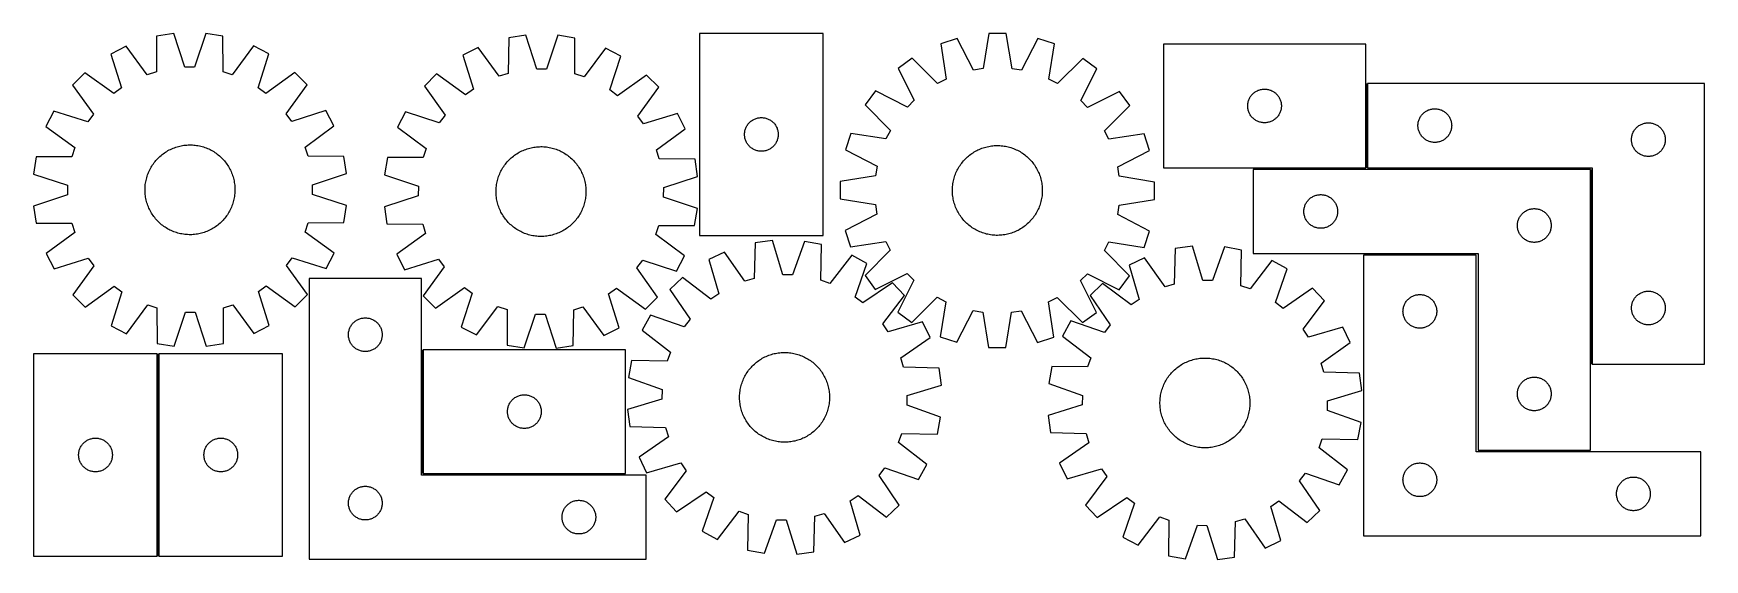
# Model space of a CAD drawing. Header units: millimetres. Extents: x 7 to 1493, y 7 to 475.
import ezdxf

# ---------------------------------------------------------------- set-up
doc = ezdxf.new("R2010")
doc.units = ezdxf.units.MM
doc.layers.add('COMMON', color=5, linetype='CONTINUOUS', true_color=0x0000ff)
doc.layers.add('CUT', color=7, linetype='CONTINUOUS', true_color=0x000000)

msp = doc.modelspace()

# ---------------------------------------------------------------- linework, layer by layer
at = {"layer": 'COMMON'}
for p, q in [((1192.707317, 355.596228), (1192.707317, 430.596228)), ((1091.957316, 354.846227), (1191.957316, 354.846227)), ((1193.457317, 354.846227), (1391.957316, 354.846227)), ((1392.707316, 354.096227), (1392.707316, 180.596228)), ((1190.140641, 278.346226), (1290.140641, 278.346226)), ((352.673676, 193.326202), (352.673676, 83.326202)), ((117.617034, 189.72342), (117.617034, 9.72342)), ((1291.957316, 103.346226), (1391.957316, 103.346226)), ((353.423677, 82.576201), (533.423677, 82.576201))]:
    msp.add_line(p, q, dxfattribs=at)
at = {"layer": 'CUT'}
for p, q in [((89.116214, 463.843502), (75.41926, 456.834651)), ((107.972629, 438.281608), (89.116214, 463.843502)), ((116.242959, 472.709479), (116.122714, 440.945344)), ((131.435391, 475.1427), (116.242959, 472.709479)), ((141.469847, 445.004942), (131.435391, 475.1427)), ((159.974195, 475.19212), (150.044178, 445.01979)), ((175.174963, 472.811531), (159.974195, 475.19212)), ((175.405219, 441.048003), (175.174963, 472.811531)), ((202.332251, 464.039557), (183.564481, 438.41251)), ((216.053398, 457.078187), (202.332251, 464.039557)), ((402.327189, 462.68323), (388.580122, 455.773188)), ((420.999054, 436.986222), (402.327189, 462.68323)), ((429.517071, 471.353649), (429.168108, 439.591203)), ((444.72663, 473.677412), (429.517071, 471.353649)), ((454.543816, 443.468182), (444.72663, 473.677412)), ((473.26505, 473.521335), (463.118031, 443.421289)), ((488.448282, 471.031353), (473.26505, 473.521335)), ((488.449816, 439.26699), (488.448282, 471.031353)), ((515.541703, 462.064057), (496.589889, 436.572814)), ((529.212368, 455.004067), (515.541703, 462.064057)), ((709.314788, 475.204865), (599.314788, 475.204865)), ((599.314788, 475.204865), (599.314788, 295.204865)), ((709.314788, 295.204865), (709.314788, 475.204865)), ((828.620859, 470.706347), (813.979378, 465.977969)), ((813.979378, 465.977969), (818.719096, 434.569215)), ((843.147021, 442.458067), (828.620859, 470.706347)), ((856.816284, 475.120398), (851.618186, 443.784245)), ((872.20231, 475.092887), (856.816284, 475.120398)), ((877.288312, 443.738344), (872.20231, 475.092887)), ((900.381769, 470.578033), (885.75468, 442.381881)), ((915.006248, 465.797324), (900.381769, 470.578033)), ((910.154237, 434.405721), (915.006248, 465.797324)), ((1191.957316, 465.596228), (1011.957316, 465.596228)), ((1011.957316, 465.596228), (1011.957316, 355.596228)), ((1191.957316, 355.596228), (1191.957316, 465.596228)), ((75.41926, 456.834651), (85.120557, 426.588006)), ((206.456914, 426.798123), (216.053398, 457.078187)), ((388.580122, 455.773188), (398.063374, 425.457472)), ((519.398098, 424.793889), (529.212368, 455.004067)), ((788.527952, 453.067092), (776.064225, 444.04567)), ((811.072352, 430.690211), (788.527952, 453.067092)), ((940.411339, 452.795512), (917.78706, 430.499396)), ((952.842725, 443.729575), (940.411339, 452.795512)), ((52.35993, 440.019981), (41.499206, 429.121576)), ((78.192505, 421.536128), (52.35993, 440.019981)), ((116.122714, 440.945344), (107.972629, 438.281608)), ((150.044178, 445.01979), (141.469847, 445.004942)), ((183.564481, 438.41251), (175.405219, 441.048003)), ((239.170825, 440.343481), (213.402421, 421.770271)), ((250.069229, 429.482756), (239.170825, 440.343481)), ((365.400315, 439.124995), (354.461397, 428.305077)), ((391.099125, 420.455611), (365.400315, 439.124995)), ((429.168108, 439.591203), (420.999054, 436.986222)), ((463.118031, 443.421289), (454.543816, 443.468182)), ((496.589889, 436.572814), (488.449816, 439.26699)), ((552.208696, 438.103335), (526.307222, 419.716155)), ((563.028614, 427.164417), (552.208696, 438.103335)), ((776.064225, 444.04567), (790.277804, 415.638824)), ((818.719096, 434.569215), (811.072352, 430.690211)), ((851.618186, 443.784245), (843.147021, 442.458067)), ((885.75468, 442.381881), (877.288312, 443.738344)), ((917.78706, 430.499396), (910.154237, 434.405721)), ((938.527649, 415.37374), (952.842725, 443.729575)), ((41.499206, 429.121576), (60.072416, 403.353173)), ((85.120557, 426.588006), (78.192505, 421.536128)), ((213.402421, 421.770271), (206.456914, 426.798123)), ((231.585377, 403.650181), (250.069229, 429.482756)), ((354.461397, 428.305077), (372.848577, 402.403603)), ((398.063374, 425.457472), (391.099125, 420.455611)), ((526.307222, 419.716155), (519.398098, 424.793889)), ((544.35923, 401.465607), (563.028614, 427.164417)), ((755.848161, 423.901773), (746.782224, 411.470388)), ((784.203996, 409.586698), (755.848161, 423.901773)), ((972.986622, 423.513511), (944.579775, 409.299932)), ((982.008043, 411.049784), (972.986622, 423.513511)), ((1087.921563, 415.887509), (1088.212562, 416.603037)), ((1088.212562, 416.603037), (1088.540009, 417.302635)), ((1088.540009, 417.302635), (1088.903037, 417.984449)), ((1088.903037, 417.984449), (1089.300682, 418.646671)), ((1089.300682, 418.646671), (1089.731891, 419.287544)), ((1089.731891, 419.287544), (1090.195519, 419.90537)), ((1090.195519, 419.90537), (1090.690337, 420.49851)), ((1090.690337, 420.49851), (1091.215033, 421.06539)), ((1091.215033, 421.06539), (1091.768216, 421.604508)), ((1091.768216, 421.604508), (1092.348418, 422.114435)), ((1092.348418, 422.114435), (1092.954102, 422.593817)), ((1092.954102, 422.593817), (1093.58366, 423.041383)), ((1093.58366, 423.041383), (1094.235424, 423.455947)), ((1094.235424, 423.455947), (1094.907665, 423.83641)), ((1094.907665, 423.83641), (1095.5986, 424.181762)), ((1095.5986, 424.181762), (1096.306397, 424.491087)), ((1096.306397, 424.491087), (1097.02918, 424.763566)), ((1097.02918, 424.763566), (1097.765031, 424.998476)), ((1097.765031, 424.998476), (1098.512, 425.195194)), ((1098.512, 425.195194), (1099.268104, 425.353197)), ((1099.268104, 425.353197), (1100.03134, 425.472068)), ((1100.03134, 425.472068), (1100.799684, 425.551491)), ((1100.799684, 425.551491), (1101.571097, 425.591255)), ((1101.571097, 425.591255), (1102.343534, 425.591255)), ((1102.343534, 425.591255), (1103.114948, 425.551491)), ((1103.114948, 425.551491), (1103.883291, 425.472068)), ((1103.883291, 425.472068), (1104.646527, 425.353197)), ((1104.646527, 425.353197), (1105.402632, 425.195194)), ((1105.402632, 425.195194), (1106.1496, 424.998476)), ((1106.1496, 424.998476), (1106.885451, 424.763566)), ((1106.885451, 424.763566), (1107.608234, 424.491087)), ((1107.608234, 424.491087), (1108.316032, 424.181762)), ((1108.316032, 424.181762), (1109.006967, 423.83641)), ((1109.006967, 423.83641), (1109.679208, 423.455947)), ((1109.679208, 423.455947), (1110.330972, 423.041383)), ((1110.330972, 423.041383), (1110.96053, 422.593817)), ((1110.96053, 422.593817), (1111.566213, 422.114435)), ((1111.566213, 422.114435), (1112.146416, 421.604508)), ((1112.146416, 421.604508), (1112.699599, 421.06539)), ((1112.699599, 421.06539), (1113.224295, 420.49851)), ((1113.224295, 420.49851), (1113.719113, 419.90537)), ((1113.719113, 419.90537), (1114.182741, 419.287544)), ((1114.182741, 419.287544), (1114.613949, 418.646671)), ((1114.613949, 418.646671), (1115.011594, 417.984449)), ((1115.011594, 417.984449), (1115.374622, 417.302635)), ((1115.374622, 417.302635), (1115.702069, 416.603037)), ((1115.702069, 416.603037), (1115.993068, 415.887509)), ((1493.457317, 430.596228), (1193.457317, 430.596228)), ((1193.457317, 430.596228), (1193.457317, 355.596228)), ((1493.457317, 180.596228), (1493.457317, 430.596228)), ((24.7645, 406.00415), (17.803129, 392.283003)), ((55.044563, 396.407666), (24.7645, 406.00415)), ((60.072416, 403.353173), (55.044563, 396.407666)), ((236.637254, 396.722129), (231.585377, 403.650181)), ((266.8839, 406.423427), (236.637254, 396.722129)), ((273.89275, 392.726472), (266.8839, 406.423427)), ((337.560665, 405.308749), (330.500674, 391.638084)), ((367.770843, 395.494479), (337.560665, 405.308749)), ((372.848577, 402.403603), (367.770843, 395.494479)), ((549.36109, 394.501358), (544.35923, 401.465607)), ((579.676807, 403.98461), (549.36109, 394.501358)), ((586.586849, 390.237542), (579.676807, 403.98461)), ((746.782224, 411.470388), (769.07834, 388.846109)), ((790.277804, 415.638824), (784.203996, 409.586698)), ((944.579775, 409.299932), (938.527649, 415.37374)), ((959.631163, 388.505384), (982.008043, 411.049784)), ((1086.957316, 410.596228), (1086.977204, 411.368409)), ((1086.977204, 409.824047), (1086.957316, 410.596228)), ((1086.977204, 411.368409), (1087.036818, 412.138543)), ((1087.036818, 409.053913), (1086.977204, 409.824047)), ((1087.036818, 412.138543), (1087.135997, 412.904587)), ((1087.135997, 408.287869), (1087.036818, 409.053913)), ((1087.135997, 412.904587), (1087.27448, 413.664509)), ((1087.27448, 407.527947), (1087.135997, 408.287869)), ((1087.27448, 413.664509), (1087.4519, 414.416295)), ((1087.4519, 406.776161), (1087.27448, 407.527947)), ((1087.4519, 414.416295), (1087.667785, 415.15795)), ((1087.667785, 406.034505), (1087.4519, 406.776161)), ((1087.667785, 415.15795), (1087.921563, 415.887509)), ((1087.921563, 405.304947), (1087.667785, 406.034505)), ((1088.212562, 404.589419), (1087.921563, 405.304947)), ((1088.540009, 403.889821), (1088.212562, 404.589419)), ((1088.903037, 403.208007), (1088.540009, 403.889821)), ((1089.300682, 402.545785), (1088.903037, 403.208007)), ((1089.731891, 401.904912), (1089.300682, 402.545785)), ((1090.195519, 401.287086), (1089.731891, 401.904912)), ((1114.182741, 401.904912), (1113.719113, 401.287086)), ((1114.613949, 402.545785), (1114.182741, 401.904912)), ((1115.011594, 403.208007), (1114.613949, 402.545785)), ((1115.374622, 403.889821), (1115.011594, 403.208007)), ((1115.702069, 404.589419), (1115.374622, 403.889821)), ((1115.993068, 405.304947), (1115.702069, 404.589419)), ((1115.993068, 415.887509), (1116.246846, 415.15795)), ((1116.246846, 406.034505), (1115.993068, 405.304947)), ((1116.246846, 415.15795), (1116.462732, 414.416295)), ((1116.462732, 406.776161), (1116.246846, 406.034505)), ((1116.462732, 414.416295), (1116.640151, 413.664509)), ((1116.640151, 407.527947), (1116.462732, 406.776161)), ((1116.640151, 413.664509), (1116.778634, 412.904587)), ((1116.778634, 408.287869), (1116.640151, 407.527947)), ((1116.778634, 412.904587), (1116.877814, 412.138543)), ((1116.877814, 409.053913), (1116.778634, 408.287869)), ((1116.877814, 412.138543), (1116.937427, 411.368409)), ((1116.937427, 409.824047), (1116.877814, 409.053913)), ((1116.937427, 411.368409), (1116.957316, 410.596228)), ((1116.957316, 410.596228), (1116.937427, 409.824047)), ((1240.800683, 401.146671), (1241.231892, 401.787544)), ((1241.231892, 401.787544), (1241.69552, 402.40537)), ((1241.69552, 402.40537), (1242.190338, 402.99851)), ((1242.190338, 402.99851), (1242.715034, 403.56539)), ((1242.715034, 403.56539), (1243.268217, 404.104508)), ((1243.268217, 404.104508), (1243.848419, 404.614435)), ((1243.848419, 404.614435), (1244.454103, 405.093817)), ((1244.454103, 405.093817), (1245.083661, 405.541383)), ((1245.083661, 405.541383), (1245.735425, 405.955947)), ((1245.735425, 405.955947), (1246.407666, 406.33641)), ((1246.407666, 406.33641), (1247.098601, 406.681762)), ((1247.098601, 406.681762), (1247.806398, 406.991087)), ((1247.806398, 406.991087), (1248.529181, 407.263566)), ((1248.529181, 407.263566), (1249.265032, 407.498476)), ((1249.265032, 407.498476), (1250.012001, 407.695194)), ((1250.012001, 407.695194), (1250.768105, 407.853197)), ((1250.768105, 407.853197), (1251.531341, 407.972068)), ((1251.531341, 407.972068), (1252.299685, 408.051491)), ((1252.299685, 408.051491), (1253.071098, 408.091255)), ((1253.071098, 408.091255), (1253.843535, 408.091255)), ((1253.843535, 408.091255), (1254.614949, 408.051491)), ((1254.614949, 408.051491), (1255.383292, 407.972068)), ((1255.383292, 407.972068), (1256.146528, 407.853197)), ((1256.146528, 407.853197), (1256.902633, 407.695194)), ((1256.902633, 407.695194), (1257.649601, 407.498476)), ((1257.649601, 407.498476), (1258.385452, 407.263566)), ((1258.385452, 407.263566), (1259.108235, 406.991087)), ((1259.108235, 406.991087), (1259.816033, 406.681762)), ((1259.816033, 406.681762), (1260.506968, 406.33641)), ((1260.506968, 406.33641), (1261.179209, 405.955947)), ((1261.179209, 405.955947), (1261.830973, 405.541383)), ((1261.830973, 405.541383), (1262.460531, 405.093817)), ((1262.460531, 405.093817), (1263.066214, 404.614435)), ((1263.066214, 404.614435), (1263.646417, 404.104508)), ((1263.646417, 404.104508), (1264.1996, 403.56539)), ((1264.1996, 403.56539), (1264.724296, 402.99851)), ((1264.724296, 402.99851), (1265.219114, 402.40537)), ((1265.219114, 402.40537), (1265.682742, 401.787544)), ((1265.682742, 401.787544), (1266.11395, 401.146671)), ((17.803129, 392.283003), (43.430176, 373.515232)), ((248.330857, 373.870058), (273.89275, 392.726472)), ((330.500674, 391.638084), (355.991918, 372.68627)), ((560.889841, 371.565678), (586.586849, 390.237542)), ((639.359526, 386.362497), (639.438948, 387.13084)), ((639.438948, 387.13084), (639.557819, 387.894076)), ((639.557819, 387.894076), (639.715823, 388.650181)), ((639.715823, 388.650181), (639.91254, 389.397149)), ((639.91254, 389.397149), (640.14745, 390.133001)), ((640.14745, 390.133001), (640.419929, 390.855783)), ((640.419929, 390.855783), (640.729254, 391.563581)), ((640.729254, 391.563581), (641.074606, 392.254516)), ((641.074606, 392.254516), (641.455069, 392.926757)), ((641.455069, 392.926757), (641.869633, 393.578521)), ((641.869633, 393.578521), (642.3172, 394.208079)), ((642.3172, 394.208079), (642.796582, 394.813763)), ((642.796582, 394.813763), (643.306508, 395.393965)), ((643.306508, 395.393965), (643.845626, 395.947148)), ((643.845626, 395.947148), (644.412507, 396.471844)), ((644.412507, 396.471844), (645.005646, 396.966662)), ((645.005646, 396.966662), (645.623472, 397.43029)), ((645.623472, 397.43029), (646.264346, 397.861498)), ((646.264346, 397.861498), (646.926567, 398.259144)), ((646.926567, 398.259144), (647.608382, 398.622171)), ((647.608382, 398.622171), (648.30798, 398.949618)), ((648.30798, 398.949618), (649.023507, 399.240617)), ((649.023507, 399.240617), (649.753066, 399.494396)), ((649.753066, 399.494396), (650.494722, 399.710281)), ((650.494722, 399.710281), (651.246507, 399.8877)), ((651.246507, 399.8877), (652.00643, 400.026183)), ((652.00643, 400.026183), (652.772473, 400.125363)), ((652.772473, 400.125363), (653.542607, 400.184976)), ((653.542607, 400.184976), (654.314788, 400.204865)), ((654.314788, 400.204865), (655.08697, 400.184976)), ((655.08697, 400.184976), (655.857103, 400.125363)), ((655.857103, 400.125363), (656.623147, 400.026183)), ((656.623147, 400.026183), (657.383069, 399.8877)), ((657.383069, 399.8877), (658.134855, 399.710281)), ((658.134855, 399.710281), (658.876511, 399.494396)), ((658.876511, 399.494396), (659.60607, 399.240617)), ((659.60607, 399.240617), (660.321597, 398.949618)), ((660.321597, 398.949618), (661.021195, 398.622171)), ((661.021195, 398.622171), (661.703009, 398.259144)), ((661.703009, 398.259144), (662.365231, 397.861498)), ((662.365231, 397.861498), (663.006105, 397.43029)), ((663.006105, 397.43029), (663.623931, 396.966662)), ((663.623931, 396.966662), (664.21707, 396.471844)), ((664.21707, 396.471844), (664.783951, 395.947148)), ((664.783951, 395.947148), (665.323069, 395.393965)), ((665.323069, 395.393965), (665.832995, 394.813763)), ((665.832995, 394.813763), (666.312377, 394.208079)), ((666.312377, 394.208079), (666.759944, 393.578521)), ((666.759944, 393.578521), (667.174508, 392.926757)), ((667.174508, 392.926757), (667.55497, 392.254516)), ((667.55497, 392.254516), (667.900322, 391.563581)), ((667.900322, 391.563581), (668.209648, 390.855783)), ((668.209648, 390.855783), (668.482127, 390.133001)), ((668.482127, 390.133001), (668.717037, 389.397149)), ((668.717037, 389.397149), (668.913754, 388.650181)), ((668.913754, 388.650181), (669.071758, 387.894076)), ((669.071758, 387.894076), (669.190629, 387.13084)), ((669.190629, 387.13084), (669.270051, 386.362497)), ((769.07834, 388.846109), (765.172015, 381.213285)), ((963.510167, 380.85864), (959.631163, 388.505384)), ((1090.690337, 400.693946), (1090.195519, 401.287086)), ((1091.215033, 400.127066), (1090.690337, 400.693946)), ((1091.768216, 399.587947), (1091.215033, 400.127066)), ((1092.348418, 399.078021), (1091.768216, 399.587947)), ((1092.954102, 398.598639), (1092.348418, 399.078021)), ((1093.58366, 398.151073), (1092.954102, 398.598639)), ((1094.235424, 397.736509), (1093.58366, 398.151073)), ((1094.907665, 397.356046), (1094.235424, 397.736509)), ((1095.5986, 397.010694), (1094.907665, 397.356046)), ((1096.306397, 396.701368), (1095.5986, 397.010694)), ((1097.02918, 396.42889), (1096.306397, 396.701368)), ((1097.765031, 396.19398), (1097.02918, 396.42889)), ((1098.512, 395.997262), (1097.765031, 396.19398)), ((1099.268104, 395.839259), (1098.512, 395.997262)), ((1100.03134, 395.720388), (1099.268104, 395.839259)), ((1100.799684, 395.640965), (1100.03134, 395.720388)), ((1101.571097, 395.601201), (1100.799684, 395.640965)), ((1102.343534, 395.601201), (1101.571097, 395.601201)), ((1103.114948, 395.640965), (1102.343534, 395.601201)), ((1103.883291, 395.720388), (1103.114948, 395.640965)), ((1104.646527, 395.839259), (1103.883291, 395.720388)), ((1105.402632, 395.997262), (1104.646527, 395.839259)), ((1106.1496, 396.19398), (1105.402632, 395.997262)), ((1106.885451, 396.42889), (1106.1496, 396.19398)), ((1107.608234, 396.701368), (1106.885451, 396.42889)), ((1108.316032, 397.010694), (1107.608234, 396.701368)), ((1109.006967, 397.356046), (1108.316032, 397.010694)), ((1109.679208, 397.736509), (1109.006967, 397.356046)), ((1110.330972, 398.151073), (1109.679208, 397.736509)), ((1110.96053, 398.598639), (1110.330972, 398.151073)), ((1111.566213, 399.078021), (1110.96053, 398.598639)), ((1112.146416, 399.587947), (1111.566213, 399.078021)), ((1112.699599, 400.127066), (1112.146416, 399.587947)), ((1113.224295, 400.693946), (1112.699599, 400.127066)), ((1113.719113, 401.287086), (1113.224295, 400.693946)), ((1238.457317, 393.096228), (1238.477205, 393.868409)), ((1238.477205, 392.324047), (1238.457317, 393.096228)), ((1238.477205, 393.868409), (1238.536819, 394.638543)), ((1238.536819, 391.553913), (1238.477205, 392.324047)), ((1238.536819, 394.638543), (1238.635998, 395.404587)), ((1238.635998, 390.787869), (1238.536819, 391.553913)), ((1238.635998, 395.404587), (1238.774481, 396.164509)), ((1238.774481, 390.027947), (1238.635998, 390.787869)), ((1238.774481, 396.164509), (1238.951901, 396.916295)), ((1238.951901, 389.276161), (1238.774481, 390.027947)), ((1238.951901, 396.916295), (1239.167786, 397.65795)), ((1239.167786, 388.534505), (1238.951901, 389.276161)), ((1239.167786, 397.65795), (1239.421564, 398.387509)), ((1239.421564, 387.804947), (1239.167786, 388.534505)), ((1239.421564, 398.387509), (1239.712563, 399.103037)), ((1239.712563, 387.089419), (1239.421564, 387.804947)), ((1239.712563, 399.103037), (1240.04001, 399.802635)), ((1240.04001, 386.389821), (1239.712563, 387.089419)), ((1240.04001, 399.802635), (1240.403038, 400.484449)), ((1240.403038, 400.484449), (1240.800683, 401.146671)), ((1266.11395, 401.146671), (1266.511595, 400.484449)), ((1266.511595, 400.484449), (1266.874623, 399.802635)), ((1266.874623, 399.802635), (1267.20207, 399.103037)), ((1267.20207, 387.089419), (1266.874623, 386.389821)), ((1267.20207, 399.103037), (1267.493069, 398.387509)), ((1267.493069, 387.804947), (1267.20207, 387.089419)), ((1267.493069, 398.387509), (1267.746847, 397.65795)), ((1267.746847, 388.534505), (1267.493069, 387.804947)), ((1267.746847, 397.65795), (1267.962733, 396.916295)), ((1267.962733, 389.276161), (1267.746847, 388.534505)), ((1267.962733, 396.916295), (1268.140152, 396.164509)), ((1268.140152, 390.027947), (1267.962733, 389.276161)), ((1268.140152, 396.164509), (1268.278635, 395.404587)), ((1268.278635, 390.787869), (1268.140152, 390.027947)), ((1268.278635, 395.404587), (1268.377815, 394.638543)), ((1268.377815, 391.553913), (1268.278635, 390.787869)), ((1268.377815, 394.638543), (1268.437428, 393.868409)), ((1268.437428, 392.324047), (1268.377815, 391.553913)), ((1268.437428, 393.868409), (1268.457317, 393.096228)), ((1268.457317, 393.096228), (1268.437428, 392.324047)), ((1429.421564, 385.887509), (1429.712563, 386.603037)), ((1429.712563, 386.603037), (1430.04001, 387.302635)), ((1430.04001, 387.302635), (1430.403038, 387.984449)), ((1430.403038, 387.984449), (1430.800683, 388.646671)), ((1430.800683, 388.646671), (1431.231892, 389.287544)), ((1431.231892, 389.287544), (1431.69552, 389.90537)), ((1431.69552, 389.90537), (1432.190338, 390.49851)), ((1432.190338, 390.49851), (1432.715034, 391.06539)), ((1432.715034, 391.06539), (1433.268217, 391.604508)), ((1433.268217, 391.604508), (1433.848419, 392.114435)), ((1433.848419, 392.114435), (1434.454103, 392.593817)), ((1434.454103, 392.593817), (1435.083661, 393.041383)), ((1435.083661, 393.041383), (1435.735425, 393.455947)), ((1435.735425, 393.455947), (1436.407666, 393.83641)), ((1436.407666, 393.83641), (1437.098601, 394.181762)), ((1437.098601, 394.181762), (1437.806398, 394.491087)), ((1437.806398, 394.491087), (1438.529181, 394.763566)), ((1438.529181, 394.763566), (1439.265032, 394.998476)), ((1439.265032, 394.998476), (1440.012001, 395.195194)), ((1440.012001, 395.195194), (1440.768105, 395.353197)), ((1440.768105, 395.353197), (1441.531341, 395.472068)), ((1441.531341, 395.472068), (1442.299685, 395.551491)), ((1442.299685, 395.551491), (1443.071098, 395.591255)), ((1443.071098, 395.591255), (1443.843535, 395.591255)), ((1443.843535, 395.591255), (1444.614949, 395.551491)), ((1444.614949, 395.551491), (1445.383292, 395.472068)), ((1445.383292, 395.472068), (1446.146528, 395.353197)), ((1446.146528, 395.353197), (1446.902633, 395.195194)), ((1446.902633, 395.195194), (1447.649601, 394.998476)), ((1447.649601, 394.998476), (1448.385452, 394.763566)), ((1448.385452, 394.763566), (1449.108235, 394.491087)), ((1449.108235, 394.491087), (1449.816033, 394.181762)), ((1449.816033, 394.181762), (1450.506968, 393.83641)), ((1450.506968, 393.83641), (1451.179209, 393.455947)), ((1451.179209, 393.455947), (1451.830973, 393.041383)), ((1451.830973, 393.041383), (1452.460531, 392.593817)), ((1452.460531, 392.593817), (1453.066214, 392.114435)), ((1453.066214, 392.114435), (1453.646417, 391.604508)), ((1453.646417, 391.604508), (1454.1996, 391.06539)), ((1454.1996, 391.06539), (1454.724296, 390.49851)), ((1454.724296, 390.49851), (1455.219114, 389.90537)), ((1455.219114, 389.90537), (1455.682742, 389.287544)), ((1455.682742, 389.287544), (1456.11395, 388.646671)), ((1456.11395, 388.646671), (1456.511595, 387.984449)), ((1456.511595, 387.984449), (1456.874623, 387.302635)), ((1456.874623, 387.302635), (1457.20207, 386.603037)), ((1457.20207, 386.603037), (1457.493069, 385.887509)), ((43.430176, 373.515232), (40.794684, 365.355971)), ((127.445551, 371.361273), (128.568649, 371.924886)), ((128.568649, 371.924886), (129.708895, 372.452943)), ((129.708895, 372.452943), (130.865166, 372.944923)), ((130.865166, 372.944923), (132.03632, 373.400342)), ((132.03632, 373.400342), (133.2212, 373.818748)), ((133.2212, 373.818748), (134.418639, 374.199731)), ((134.418639, 374.199731), (135.627454, 374.542913)), ((135.627454, 374.542913), (136.846452, 374.847955)), ((136.846452, 374.847955), (138.07443, 375.114558)), ((138.07443, 375.114558), (139.310176, 375.342457)), ((139.310176, 375.342457), (140.552471, 375.531429)), ((140.552471, 375.531429), (141.800088, 375.681285)), ((141.800088, 375.681285), (143.051798, 375.791879)), ((143.051798, 375.791879), (144.306363, 375.863101)), ((144.306363, 375.863101), (145.562546, 375.894881)), ((145.562546, 375.894881), (146.819108, 375.887188)), ((146.819108, 375.887188), (148.074808, 375.840029)), ((148.074808, 375.840029), (149.328408, 375.753451)), ((149.328408, 375.753451), (150.578669, 375.627539)), ((150.578669, 375.627539), (151.824358, 375.462418)), ((151.824358, 375.462418), (153.064246, 375.25825)), ((153.064246, 375.25825), (154.297109, 375.015237)), ((154.297109, 375.015237), (155.521731, 374.733619)), ((155.521731, 374.733619), (156.736902, 374.413673)), ((156.736902, 374.413673), (157.941424, 374.055716)), ((157.941424, 374.055716), (159.134108, 373.6601)), ((159.134108, 373.6601), (160.313777, 373.227217)), ((160.313777, 373.227217), (161.479267, 372.757492)), ((161.479267, 372.757492), (162.629427, 372.251391)), ((162.629427, 372.251391), (163.763122, 371.709412)), ((163.763122, 371.709412), (164.879235, 371.13209)), ((250.994592, 365.719973), (248.330857, 373.870058)), ((355.991918, 372.68627), (353.297742, 364.546197)), ((443.420534, 371.486391), (444.594937, 371.933364)), ((444.594937, 371.933364), (445.7828, 372.343229)), ((445.7828, 372.343229), (446.98295, 372.715579)), ((446.98295, 372.715579), (448.194205, 373.050048)), ((448.194205, 373.050048), (449.415368, 373.346305)), ((449.415368, 373.346305), (450.645233, 373.604058)), ((450.645233, 373.604058), (451.882589, 373.823054)), ((451.882589, 373.823054), (453.126212, 374.003075)), ((453.126212, 374.003075), (454.374877, 374.143944)), ((454.374877, 374.143944), (455.62735, 374.245522)), ((455.62735, 374.245522), (456.882395, 374.307709)), ((456.882395, 374.307709), (458.138775, 374.330443)), ((458.138775, 374.330443), (459.395249, 374.313702)), ((459.395249, 374.313702), (460.650577, 374.257502)), ((460.650577, 374.257502), (461.90352, 374.1619)), ((461.90352, 374.1619), (463.152842, 374.026988)), ((463.152842, 374.026988), (464.39731, 373.852902)), ((464.39731, 373.852902), (465.635696, 373.639811)), ((465.635696, 373.639811), (466.866777, 373.387927)), ((466.866777, 373.387927), (468.089339, 373.097498)), ((468.089339, 373.097498), (469.302175, 372.76881)), ((469.302175, 372.76881), (470.504089, 372.402189)), ((470.504089, 372.402189), (471.693893, 371.997996)), ((471.693893, 371.997996), (472.870415, 371.556629)), ((639.319761, 385.591084), (639.359526, 386.362497)), ((639.319761, 384.818646), (639.319761, 385.591084)), ((639.359526, 384.047233), (639.319761, 384.818646)), ((639.438948, 383.27889), (639.359526, 384.047233)), ((639.557819, 382.515654), (639.438948, 383.27889)), ((639.715823, 381.759549), (639.557819, 382.515654)), ((639.91254, 381.01258), (639.715823, 381.759549)), ((640.14745, 380.276729), (639.91254, 381.01258)), ((640.419929, 379.553947), (640.14745, 380.276729)), ((640.729254, 378.846149), (640.419929, 379.553947)), ((641.074606, 378.155214), (640.729254, 378.846149)), ((641.455069, 377.482973), (641.074606, 378.155214)), ((641.869633, 376.831209), (641.455069, 377.482973)), ((642.3172, 376.201651), (641.869633, 376.831209)), ((642.796582, 375.595967), (642.3172, 376.201651)), ((643.306508, 375.015765), (642.796582, 375.595967)), ((643.845626, 374.462582), (643.306508, 375.015765)), ((644.412507, 373.937886), (643.845626, 374.462582)), ((645.005646, 373.443068), (644.412507, 373.937886)), ((645.623472, 372.97944), (645.005646, 373.443068)), ((646.264346, 372.548232), (645.623472, 372.97944)), ((646.926567, 372.150586), (646.264346, 372.548232)), ((647.608382, 371.787559), (646.926567, 372.150586)), ((648.30798, 371.460111), (647.608382, 371.787559)), ((661.021195, 371.787559), (660.321597, 371.460111)), ((661.703009, 372.150586), (661.021195, 371.787559)), ((662.365231, 372.548232), (661.703009, 372.150586)), ((663.006105, 372.97944), (662.365231, 372.548232)), ((663.623931, 373.443068), (663.006105, 372.97944)), ((664.21707, 373.937886), (663.623931, 373.443068)), ((664.783951, 374.462582), (664.21707, 373.937886)), ((665.323069, 375.015765), (664.783951, 374.462582)), ((665.832995, 375.595967), (665.323069, 375.015765)), ((666.312377, 376.201651), (665.832995, 375.595967)), ((666.759944, 376.831209), (666.312377, 376.201651)), ((667.174508, 377.482973), (666.759944, 376.831209)), ((667.55497, 378.155214), (667.174508, 377.482973)), ((667.900322, 378.846149), (667.55497, 378.155214)), ((668.209648, 379.553947), (667.900322, 378.846149)), ((668.482127, 380.276729), (668.209648, 379.553947)), ((668.717037, 381.01258), (668.482127, 380.276729)), ((668.913754, 381.759549), (668.717037, 381.01258)), ((669.071758, 382.515654), (668.913754, 381.759549)), ((669.190629, 383.27889), (669.071758, 382.515654)), ((669.270051, 384.047233), (669.190629, 383.27889)), ((669.270051, 386.362497), (669.309815, 385.591084)), ((669.309815, 384.818646), (669.270051, 384.047233)), ((669.309815, 385.591084), (669.309815, 384.818646)), ((733.780412, 386.065296), (728.999703, 371.440817)), ((765.172015, 381.213285), (733.780412, 386.065296)), ((847.008943, 371.4075), (848.151042, 371.93154)), ((848.151042, 371.93154), (849.309037, 372.419448)), ((849.309037, 372.419448), (850.481786, 372.870741)), ((850.481786, 372.870741), (851.668132, 373.284975)), ((851.668132, 373.284975), (852.866905, 373.66174)), ((852.866905, 373.66174), (854.07692, 374.000665)), ((854.07692, 374.000665), (855.296984, 374.301415)), ((855.296984, 374.301415), (856.525892, 374.563694)), ((856.525892, 374.563694), (857.762433, 374.787243)), ((857.762433, 374.787243), (859.005385, 374.97184)), ((859.005385, 374.97184), (860.253523, 375.117304)), ((860.253523, 375.117304), (861.505614, 375.223492)), ((861.505614, 375.223492), (862.760422, 375.290298)), ((862.760422, 375.290298), (864.016709, 375.317656)), ((864.016709, 375.317656), (865.273236, 375.30554)), ((865.273236, 375.30554), (866.528763, 375.253962)), ((866.528763, 375.253962), (867.782049, 375.162972)), ((867.782049, 375.162972), (869.03186, 375.03266)), ((869.03186, 375.03266), (870.27696, 374.863155)), ((870.27696, 374.863155), (871.516122, 374.654625)), ((871.516122, 374.654625), (872.748122, 374.407274)), ((872.748122, 374.407274), (873.971745, 374.121347)), ((873.971745, 374.121347), (875.185782, 373.797126)), ((875.185782, 373.797126), (876.389037, 373.434931)), ((876.389037, 373.434931), (877.580321, 373.03512)), ((877.580321, 373.03512), (878.758459, 372.598087)), ((878.758459, 372.598087), (879.922288, 372.124264)), ((879.922288, 372.124264), (881.07066, 371.614117)), ((994.918921, 385.598358), (963.510167, 380.85864)), ((999.647299, 370.956877), (994.918921, 385.598358)), ((1240.403038, 385.708007), (1240.04001, 386.389821)), ((1240.800683, 385.045785), (1240.403038, 385.708007)), ((1241.231892, 384.404912), (1240.800683, 385.045785)), ((1241.69552, 383.787086), (1241.231892, 384.404912)), ((1242.190338, 383.193946), (1241.69552, 383.787086)), ((1242.715034, 382.627066), (1242.190338, 383.193946)), ((1243.268217, 382.087947), (1242.715034, 382.627066)), ((1243.848419, 381.578021), (1243.268217, 382.087947)), ((1244.454103, 381.098639), (1243.848419, 381.578021)), ((1245.083661, 380.651073), (1244.454103, 381.098639)), ((1245.735425, 380.236509), (1245.083661, 380.651073)), ((1246.407666, 379.856046), (1245.735425, 380.236509)), ((1247.098601, 379.510694), (1246.407666, 379.856046)), ((1247.806398, 379.201368), (1247.098601, 379.510694)), ((1248.529181, 378.92889), (1247.806398, 379.201368)), ((1249.265032, 378.69398), (1248.529181, 378.92889)), ((1250.012001, 378.497262), (1249.265032, 378.69398)), ((1250.768105, 378.339259), (1250.012001, 378.497262)), ((1251.531341, 378.220388), (1250.768105, 378.339259)), ((1252.299685, 378.140965), (1251.531341, 378.220388)), ((1253.071098, 378.101201), (1252.299685, 378.140965)), ((1253.843535, 378.101201), (1253.071098, 378.101201)), ((1254.614949, 378.140965), (1253.843535, 378.101201)), ((1255.383292, 378.220388), (1254.614949, 378.140965)), ((1256.146528, 378.339259), (1255.383292, 378.220388)), ((1256.902633, 378.497262), (1256.146528, 378.339259)), ((1257.649601, 378.69398), (1256.902633, 378.497262)), ((1258.385452, 378.92889), (1257.649601, 378.69398)), ((1259.108235, 379.201368), (1258.385452, 378.92889)), ((1259.816033, 379.510694), (1259.108235, 379.201368)), ((1260.506968, 379.856046), (1259.816033, 379.510694)), ((1261.179209, 380.236509), (1260.506968, 379.856046)), ((1261.830973, 380.651073), (1261.179209, 380.236509)), ((1262.460531, 381.098639), (1261.830973, 380.651073)), ((1263.066214, 381.578021), (1262.460531, 381.098639)), ((1263.646417, 382.087947), (1263.066214, 381.578021)), ((1264.1996, 382.627066), (1263.646417, 382.087947)), ((1264.724296, 383.193946), (1264.1996, 382.627066)), ((1265.219114, 383.787086), (1264.724296, 383.193946)), ((1265.682742, 384.404912), (1265.219114, 383.787086)), ((1266.11395, 385.045785), (1265.682742, 384.404912)), ((1266.511595, 385.708007), (1266.11395, 385.045785)), ((1266.874623, 386.389821), (1266.511595, 385.708007)), ((1428.457317, 380.596228), (1428.477205, 381.368409)), ((1428.477205, 379.824047), (1428.457317, 380.596228)), ((1428.477205, 381.368409), (1428.536819, 382.138543)), ((1428.536819, 379.053913), (1428.477205, 379.824047)), ((1428.536819, 382.138543), (1428.635998, 382.904587)), ((1428.635998, 378.287869), (1428.536819, 379.053913)), ((1428.635998, 382.904587), (1428.774481, 383.664509)), ((1428.774481, 377.527947), (1428.635998, 378.287869)), ((1428.774481, 383.664509), (1428.951901, 384.416295)), ((1428.951901, 376.776161), (1428.774481, 377.527947)), ((1428.951901, 384.416295), (1429.167786, 385.15795)), ((1429.167786, 376.034505), (1428.951901, 376.776161)), ((1429.167786, 385.15795), (1429.421564, 385.887509)), ((1429.421564, 375.304947), (1429.167786, 376.034505)), ((1429.712563, 374.589419), (1429.421564, 375.304947)), ((1430.04001, 373.889821), (1429.712563, 374.589419)), ((1430.403038, 373.208007), (1430.04001, 373.889821)), ((1430.800683, 372.545785), (1430.403038, 373.208007)), ((1431.231892, 371.904912), (1430.800683, 372.545785)), ((1431.69552, 371.287086), (1431.231892, 371.904912)), ((1455.682742, 371.904912), (1455.219114, 371.287086)), ((1456.11395, 372.545785), (1455.682742, 371.904912)), ((1456.511595, 373.208007), (1456.11395, 372.545785)), ((1456.874623, 373.889821), (1456.511595, 373.208007)), ((1457.20207, 374.589419), (1456.874623, 373.889821)), ((1457.493069, 375.304947), (1457.20207, 374.589419)), ((1457.493069, 385.887509), (1457.746847, 385.15795)), ((1457.746847, 376.034505), (1457.493069, 375.304947)), ((1457.746847, 385.15795), (1457.962733, 384.416295)), ((1457.962733, 376.776161), (1457.746847, 376.034505)), ((1457.962733, 384.416295), (1458.140152, 383.664509)), ((1458.140152, 377.527947), (1457.962733, 376.776161)), ((1458.140152, 383.664509), (1458.278635, 382.904587)), ((1458.278635, 378.287869), (1458.140152, 377.527947)), ((1458.278635, 382.904587), (1458.377815, 382.138543)), ((1458.377815, 379.053913), (1458.278635, 378.287869)), ((1458.377815, 382.138543), (1458.437428, 381.368409)), ((1458.437428, 379.824047), (1458.377815, 379.053913)), ((1458.437428, 381.368409), (1458.457317, 380.596228)), ((1458.457317, 380.596228), (1458.437428, 379.824047)), ((9.031155, 365.125715), (6.650566, 349.924947)), ((40.794684, 365.355971), (9.031155, 365.125715)), ((111.322691, 355.927414), (111.968955, 357.005073)), ((111.968955, 357.005073), (112.64875, 358.061901)), ((112.64875, 358.061901), (113.361405, 359.096855)), ((113.361405, 359.096855), (114.106218, 360.108913)), ((114.106218, 360.108913), (114.882452, 361.097076)), ((114.882452, 361.097076), (115.689342, 362.06037)), ((115.689342, 362.06037), (116.526092, 362.997843)), ((116.526092, 362.997843), (117.391876, 363.908571)), ((117.391876, 363.908571), (118.285839, 364.791655)), ((118.285839, 364.791655), (119.2071, 365.646222)), ((119.2071, 365.646222), (120.154748, 366.471431)), ((120.154748, 366.471431), (121.12785, 367.266466)), ((121.12785, 367.266466), (122.125443, 368.030543)), ((122.125443, 368.030543), (123.146545, 368.762907)), ((123.146545, 368.762907), (124.190147, 369.462837)), ((124.190147, 369.462837), (125.25522, 370.129641)), ((125.25522, 370.129641), (126.340711, 370.762661)), ((126.340711, 370.762661), (127.445551, 371.361273)), ((164.879235, 371.13209), (165.976662, 370.519996)), ((165.976662, 370.519996), (167.054321, 369.873732)), ((167.054321, 369.873732), (168.11115, 369.193937)), ((168.11115, 369.193937), (169.146103, 368.481281)), ((169.146103, 368.481281), (170.158161, 367.736469)), ((170.158161, 367.736469), (171.146325, 366.960235)), ((171.146325, 366.960235), (172.109618, 366.153344)), ((172.109618, 366.153344), (173.047092, 365.316594)), ((173.047092, 365.316594), (173.95782, 364.450811)), ((173.95782, 364.450811), (174.840903, 363.556847)), ((174.840903, 363.556847), (175.695471, 362.635587)), ((175.695471, 362.635587), (176.520679, 361.687938)), ((176.520679, 361.687938), (177.315714, 360.714837)), ((177.315714, 360.714837), (178.079791, 359.717243)), ((178.079791, 359.717243), (178.812156, 358.696141)), ((178.812156, 358.696141), (179.512086, 357.652539)), ((179.512086, 357.652539), (180.17889, 356.587467)), ((282.758727, 365.599728), (250.994592, 365.719973)), ((285.191948, 350.407296), (282.758727, 365.599728)), ((321.533379, 364.544664), (319.043397, 349.361432)), ((353.297742, 364.546197), (321.533379, 364.544664)), ((425.097423, 356.734924), (425.817513, 357.764719)), ((425.817513, 357.764719), (426.569593, 358.771388)), ((426.569593, 358.771388), (427.352923, 359.753936)), ((427.352923, 359.753936), (428.166728, 360.711395)), ((428.166728, 360.711395), (429.010207, 361.642819)), ((429.010207, 361.642819), (429.882526, 362.547289)), ((429.882526, 362.547289), (430.782825, 363.423913)), ((430.782825, 363.423913), (431.710215, 364.271825)), ((431.710215, 364.271825), (432.663781, 365.090188)), ((432.663781, 365.090188), (433.642582, 365.878195)), ((433.642582, 365.878195), (434.645652, 366.635069)), ((434.645652, 366.635069), (435.672, 367.360062)), ((435.672, 367.360062), (436.720615, 368.052459)), ((436.720615, 368.052459), (437.790461, 368.711577)), ((437.790461, 368.711577), (438.880483, 369.336764)), ((438.880483, 369.336764), (439.989605, 369.927405)), ((439.989605, 369.927405), (441.116731, 370.482916)), ((441.116731, 370.482916), (442.260751, 371.002749)), ((442.260751, 371.002749), (443.420534, 371.486391)), ((472.870415, 371.556629), (474.032492, 371.078525)), ((474.032492, 371.078525), (475.178978, 370.564155)), ((475.178978, 370.564155), (476.308741, 370.014027)), ((476.308741, 370.014027), (477.420668, 369.428683)), ((477.420668, 369.428683), (478.513659, 368.808702)), ((478.513659, 368.808702), (479.586637, 368.154695)), ((479.586637, 368.154695), (480.638543, 367.467308)), ((480.638543, 367.467308), (481.668338, 366.747219)), ((481.668338, 366.747219), (482.675007, 365.995139)), ((482.675007, 365.995139), (483.657555, 365.211809)), ((483.657555, 365.211809), (484.615014, 364.398003)), ((484.615014, 364.398003), (485.546438, 363.554525)), ((485.546438, 363.554525), (486.450908, 362.682205)), ((486.450908, 362.682205), (487.327531, 361.781907)), ((487.327531, 361.781907), (488.175443, 360.854517)), ((488.175443, 360.854517), (488.993807, 359.900951)), ((488.993807, 359.900951), (489.781814, 358.92215)), ((489.781814, 358.92215), (490.538688, 357.91908)), ((490.538688, 357.91908), (491.263681, 356.892731)), ((491.263681, 356.892731), (491.956078, 355.844116)), ((563.494822, 363.396624), (560.889841, 371.565678)), ((595.257268, 363.047661), (563.494822, 363.396624)), ((597.581031, 347.838102), (595.257268, 363.047661)), ((649.023507, 371.169113), (648.30798, 371.460111)), ((649.753066, 370.915334), (649.023507, 371.169113)), ((650.494722, 370.699449), (649.753066, 370.915334)), ((651.246507, 370.52203), (650.494722, 370.699449)), ((652.00643, 370.383546), (651.246507, 370.52203)), ((652.772473, 370.284367), (652.00643, 370.383546)), ((653.542607, 370.224754), (652.772473, 370.284367)), ((654.314788, 370.204865), (653.542607, 370.224754)), ((655.08697, 370.224754), (654.314788, 370.204865)), ((655.857103, 370.284367), (655.08697, 370.224754)), ((656.623147, 370.383546), (655.857103, 370.284367)), ((657.383069, 370.52203), (656.623147, 370.383546)), ((658.134855, 370.699449), (657.383069, 370.52203)), ((658.876511, 370.915334), (658.134855, 370.699449)), ((659.60607, 371.169113), (658.876511, 370.915334)), ((660.321597, 371.460111), (659.60607, 371.169113)), ((728.999703, 371.440817), (757.195855, 356.813728)), ((830.356838, 356.546207), (831.040349, 357.600635)), ((831.040349, 357.600635), (831.756642, 358.633074)), ((831.756642, 358.633074), (832.505012, 359.642504)), ((832.505012, 359.642504), (833.28472, 360.62793)), ((833.28472, 360.62793), (834.094996, 361.588377)), ((834.094996, 361.588377), (834.93504, 362.5229)), ((834.93504, 362.5229), (835.804024, 363.430575)), ((835.804024, 363.430575), (836.70109, 364.310506)), ((836.70109, 364.310506), (837.625353, 365.161826)), ((837.625353, 365.161826), (838.5759, 365.983694)), ((838.5759, 365.983694), (839.551794, 366.775299)), ((839.551794, 366.775299), (840.552071, 367.53586)), ((840.552071, 367.53586), (841.575744, 368.264626)), ((841.575744, 368.264626), (842.621803, 368.960878)), ((842.621803, 368.960878), (843.689216, 369.623929)), ((843.689216, 369.623929), (844.776929, 370.253124)), ((844.776929, 370.253124), (845.883869, 370.847844)), ((845.883869, 370.847844), (847.008943, 371.4075)), ((881.07066, 371.614117), (882.202441, 371.068151)), ((882.202441, 371.068151), (883.316514, 370.486905)), ((883.316514, 370.486905), (884.41178, 369.870951)), ((884.41178, 369.870951), (885.487158, 369.220898)), ((885.487158, 369.220898), (886.541587, 368.537387)), ((886.541587, 368.537387), (887.574026, 367.821094)), ((887.574026, 367.821094), (888.583456, 367.072724)), ((888.583456, 367.072724), (889.568881, 366.293016)), ((889.568881, 366.293016), (890.529329, 365.48274)), ((890.529329, 365.48274), (891.463851, 364.642696)), ((891.463851, 364.642696), (892.371526, 363.773712)), ((892.371526, 363.773712), (893.251458, 362.876646)), ((893.251458, 362.876646), (894.102778, 361.952383)), ((894.102778, 361.952383), (894.924645, 361.001836)), ((894.924645, 361.001836), (895.71625, 360.025942)), ((895.71625, 360.025942), (896.476811, 359.025665)), ((896.476811, 359.025665), (897.205577, 358.001992)), ((897.205577, 358.001992), (897.901829, 356.955933)), ((897.901829, 356.955933), (898.56488, 355.88852)), ((971.399018, 356.430715), (999.647299, 370.956877)), ((1432.190338, 370.693946), (1431.69552, 371.287086)), ((1432.715034, 370.127066), (1432.190338, 370.693946)), ((1433.268217, 369.587947), (1432.715034, 370.127066)), ((1433.848419, 369.078021), (1433.268217, 369.587947)), ((1434.454103, 368.598639), (1433.848419, 369.078021)), ((1435.083661, 368.151073), (1434.454103, 368.598639)), ((1435.735425, 367.736509), (1435.083661, 368.151073)), ((1436.407666, 367.356046), (1435.735425, 367.736509)), ((1437.098601, 367.010694), (1436.407666, 367.356046)), ((1437.806398, 366.701368), (1437.098601, 367.010694)), ((1438.529181, 366.42889), (1437.806398, 366.701368)), ((1439.265032, 366.19398), (1438.529181, 366.42889)), ((1440.012001, 365.997262), (1439.265032, 366.19398)), ((1440.768105, 365.839259), (1440.012001, 365.997262)), ((1441.531341, 365.720388), (1440.768105, 365.839259)), ((1442.299685, 365.640965), (1441.531341, 365.720388)), ((1443.071098, 365.601201), (1442.299685, 365.640965)), ((1443.843535, 365.601201), (1443.071098, 365.601201)), ((1444.614949, 365.640965), (1443.843535, 365.601201)), ((1445.383292, 365.720388), (1444.614949, 365.640965)), ((1446.146528, 365.839259), (1445.383292, 365.720388)), ((1446.902633, 365.997262), (1446.146528, 365.839259)), ((1447.649601, 366.19398), (1446.902633, 365.997262)), ((1448.385452, 366.42889), (1447.649601, 366.19398)), ((1449.108235, 366.701368), (1448.385452, 366.42889)), ((1449.816033, 367.010694), (1449.108235, 366.701368)), ((1450.506968, 367.356046), (1449.816033, 367.010694)), ((1451.179209, 367.736509), (1450.506968, 367.356046)), ((1451.830973, 368.151073), (1451.179209, 367.736509)), ((1452.460531, 368.598639), (1451.830973, 368.151073)), ((1453.066214, 369.078021), (1452.460531, 368.598639)), ((1453.646417, 369.587947), (1453.066214, 369.078021)), ((1454.1996, 370.127066), (1453.646417, 369.587947)), ((1454.724296, 370.693946), (1454.1996, 370.127066)), ((1455.219114, 371.287086), (1454.724296, 370.693946)), ((6.650566, 349.924947), (36.822896, 339.994929)), ((106.380269, 341.77511), (106.584437, 343.014998)), ((106.584437, 343.014998), (106.82745, 344.247861)), ((106.82745, 344.247861), (107.109068, 345.472482)), ((107.109068, 345.472482), (107.429014, 346.687654)), ((107.429014, 346.687654), (107.786971, 347.892176)), ((107.786971, 347.892176), (108.182587, 349.08486)), ((108.182587, 349.08486), (108.61547, 350.264529)), ((108.61547, 350.264529), (109.085194, 351.430018)), ((109.085194, 351.430018), (109.591295, 352.580178)), ((109.591295, 352.580178), (110.133274, 353.713874)), ((110.133274, 353.713874), (110.710596, 354.829986)), ((110.710596, 354.829986), (111.322691, 355.927414)), ((180.17889, 356.587467), (180.81191, 355.501975)), ((180.81191, 355.501975), (181.410522, 354.397136)), ((181.410522, 354.397136), (181.974134, 353.274038)), ((181.974134, 353.274038), (182.502191, 352.133791)), ((182.502191, 352.133791), (182.994172, 350.977521)), ((182.994172, 350.977521), (183.44959, 349.806367)), ((183.44959, 349.806367), (183.867997, 348.621486)), ((183.867997, 348.621486), (184.248979, 347.424048)), ((184.248979, 347.424048), (184.592161, 346.215233)), ((184.592161, 346.215233), (184.897204, 344.996235)), ((184.897204, 344.996235), (185.163807, 343.768257)), ((185.163807, 343.768257), (185.391706, 342.532511)), ((185.391706, 342.532511), (185.580677, 341.290216)), ((255.054191, 340.37284), (285.191948, 350.407296)), ((319.043397, 349.361432), (349.143443, 339.214412)), ((418.924921, 341.732077), (419.176805, 342.963158)), ((419.176805, 342.963158), (419.467234, 344.18572)), ((419.467234, 344.18572), (419.795921, 345.398557)), ((419.795921, 345.398557), (420.162543, 346.60047)), ((420.162543, 346.60047), (420.566736, 347.790274)), ((420.566736, 347.790274), (421.008102, 348.966796)), ((421.008102, 348.966796), (421.486207, 350.128873)), ((421.486207, 350.128873), (422.000577, 351.275359)), ((422.000577, 351.275359), (422.550705, 352.405122)), ((422.550705, 352.405122), (423.136048, 353.517049)), ((423.136048, 353.517049), (423.756029, 354.61004)), ((423.756029, 354.61004), (424.410036, 355.683018)), ((424.410036, 355.683018), (425.097423, 356.734924)), ((491.956078, 355.844116), (492.615196, 354.77427)), ((492.615196, 354.77427), (493.240383, 353.684249)), ((493.240383, 353.684249), (493.831024, 352.575127)), ((493.831024, 352.575127), (494.386535, 351.448)), ((494.386535, 351.448), (494.906368, 350.303981)), ((494.906368, 350.303981), (495.39001, 349.144198)), ((495.39001, 349.144198), (495.836983, 347.969795)), ((495.836983, 347.969795), (496.246847, 346.781932)), ((496.246847, 346.781932), (496.619198, 345.581781)), ((496.619198, 345.581781), (496.953666, 344.370527)), ((496.953666, 344.370527), (497.249924, 343.149364)), ((497.249924, 343.149364), (497.507677, 341.919498)), ((567.371801, 338.020916), (597.581031, 347.838102)), ((724.484849, 343.261358), (724.457338, 327.875332)), ((755.839392, 348.347361), (724.484849, 343.261358)), ((757.195855, 356.813728), (755.839392, 348.347361)), ((824.714581, 341.336008), (824.923111, 342.57517)), ((824.923111, 342.57517), (825.170462, 343.80717)), ((825.170462, 343.80717), (825.456389, 345.030793)), ((825.456389, 345.030793), (825.78061, 346.244831)), ((825.78061, 346.244831), (826.142805, 347.448085)), ((826.142805, 347.448085), (826.542616, 348.63937)), ((826.542616, 348.63937), (826.979649, 349.817508)), ((826.979649, 349.817508), (827.453472, 350.981337)), ((827.453472, 350.981337), (827.963619, 352.129708)), ((827.963619, 352.129708), (828.509585, 353.261489)), ((828.509585, 353.261489), (829.090831, 354.375562)), ((829.090831, 354.375562), (829.706785, 355.470829)), ((829.706785, 355.470829), (830.356838, 356.546207)), ((898.56488, 355.88852), (899.194076, 354.800807)), ((899.194076, 354.800807), (899.788795, 353.693867)), ((899.788795, 353.693867), (900.348451, 352.568793)), ((900.348451, 352.568793), (900.872492, 351.426694)), ((900.872492, 351.426694), (901.360399, 350.268699)), ((901.360399, 350.268699), (901.811693, 349.09595)), ((901.811693, 349.09595), (902.225926, 347.909604)), ((902.225926, 347.909604), (902.602692, 346.710832)), ((902.602692, 346.710832), (902.941617, 345.500816)), ((902.941617, 345.500816), (903.242367, 344.280752)), ((903.242367, 344.280752), (903.504646, 343.051844)), ((903.504646, 343.051844), (903.728194, 341.815303)), ((972.725196, 347.95955), (971.399018, 356.430715)), ((1004.06135, 342.761452), (972.725196, 347.95955)), ((1004.033838, 327.375426), (1004.06135, 342.761452)), ((1011.957316, 355.596228), (1191.957316, 355.596228)), ((1391.957316, 354.096227), (1091.957316, 354.096227)), ((1091.957316, 354.096227), (1091.957316, 279.096227)), ((1193.457317, 355.596228), (1393.457317, 355.596228)), ((1391.957316, 104.096227), (1391.957316, 354.096227)), ((1393.457317, 355.596228), (1393.457317, 180.596228)), ((36.837745, 331.420598), (6.699987, 321.386142)), ((36.822896, 339.994929), (36.837745, 331.420598)), ((105.947805, 335.513298), (105.955498, 336.76986)), ((105.979586, 334.257114), (105.947805, 335.513298)), ((105.955498, 336.76986), (106.002657, 338.02556)), ((106.050808, 333.002549), (105.979586, 334.257114)), ((106.002657, 338.02556), (106.089235, 339.279159)), ((106.161402, 331.75084), (106.050808, 333.002549)), ((106.089235, 339.279159), (106.215147, 340.52942)), ((106.311258, 330.503222), (106.161402, 331.75084)), ((106.215147, 340.52942), (106.380269, 341.77511)), ((106.500229, 329.260927), (106.311258, 330.503222)), ((106.728129, 328.025181), (106.500229, 329.260927)), ((106.994731, 326.797203), (106.728129, 328.025181)), ((185.064485, 327.545577), (184.782867, 326.320956)), ((185.307498, 328.778441), (185.064485, 327.545577)), ((185.511666, 330.018329), (185.307498, 328.778441)), ((185.676788, 331.264018), (185.511666, 330.018329)), ((185.580677, 341.290216), (185.730534, 340.042598)), ((185.8027, 332.514279), (185.676788, 331.264018)), ((185.730534, 340.042598), (185.841127, 338.790889)), ((185.889278, 333.767878), (185.8027, 332.514279)), ((185.841127, 338.790889), (185.91235, 337.536324)), ((185.936437, 335.023578), (185.889278, 333.767878)), ((185.91235, 337.536324), (185.94413, 336.28014)), ((185.94413, 336.28014), (185.936437, 335.023578)), ((255.069039, 331.798509), (255.054191, 340.37284)), ((285.241369, 321.868491), (255.069039, 331.798509)), ((349.09655, 330.640197), (318.88732, 320.823011)), ((349.143443, 339.214412), (349.09655, 330.640197)), ((418.234289, 334.235156), (418.25103, 335.49163)), ((418.257023, 332.978776), (418.234289, 334.235156)), ((418.25103, 335.49163), (418.307229, 336.746958)), ((418.31921, 331.723731), (418.257023, 332.978776)), ((418.307229, 336.746958), (418.402832, 337.999901)), ((418.420788, 330.471258), (418.31921, 331.723731)), ((418.402832, 337.999901), (418.537743, 339.249223)), ((418.561657, 329.222593), (418.420788, 330.471258)), ((418.537743, 339.249223), (418.71183, 340.493691)), ((418.741678, 327.97897), (418.561657, 329.222593)), ((418.71183, 340.493691), (418.924921, 341.732077)), ((418.960673, 326.741615), (418.741678, 327.97897)), ((497.507677, 341.919498), (497.726673, 340.682143)), ((497.75652, 328.167421), (497.54343, 326.929036)), ((497.726673, 340.682143), (497.906694, 339.43852)), ((497.930607, 329.411889), (497.75652, 328.167421)), ((497.906694, 339.43852), (498.047563, 338.189855)), ((498.065519, 330.661212), (497.930607, 329.411889)), ((498.047563, 338.189855), (498.149141, 336.937382)), ((498.161121, 331.914155), (498.065519, 330.661212)), ((498.149141, 336.937382), (498.211327, 335.682336)), ((498.217321, 333.169483), (498.161121, 331.914155)), ((498.211327, 335.682336), (498.234062, 334.425957)), ((498.234062, 334.425957), (498.217321, 333.169483)), ((567.324908, 329.4467), (567.371801, 338.020916)), ((597.424954, 319.299681), (567.324908, 329.4467)), ((724.457338, 327.875332), (755.793491, 322.677234)), ((824.26008, 335.075758), (824.272196, 336.332285)), ((824.287438, 333.81947), (824.26008, 335.075758)), ((824.272196, 336.332285), (824.323774, 337.587811)), ((824.354244, 332.564662), (824.287438, 333.81947)), ((824.323774, 337.587811), (824.414764, 338.841098)), ((824.460432, 331.312571), (824.354244, 332.564662)), ((824.414764, 338.841098), (824.545076, 340.090908)), ((824.605896, 330.064434), (824.460432, 331.312571)), ((824.545076, 340.090908), (824.714581, 341.336008)), ((824.790493, 328.821481), (824.605896, 330.064434)), ((825.014042, 327.584941), (824.790493, 328.821481)), ((825.276321, 326.356032), (825.014042, 327.584941)), ((903.595576, 328.061614), (903.348225, 326.829614)), ((903.804107, 329.300776), (903.595576, 328.061614)), ((903.728194, 341.815303), (903.912792, 340.572351)), ((903.973612, 330.545876), (903.804107, 329.300776)), ((903.912792, 340.572351), (904.058256, 339.324213)), ((904.103924, 331.795687), (903.973612, 330.545876)), ((904.058256, 339.324213), (904.164443, 338.072122)), ((904.194914, 333.048973), (904.103924, 331.795687)), ((904.164443, 338.072122), (904.231249, 336.817314)), ((904.246492, 334.3045), (904.194914, 333.048973)), ((904.231249, 336.817314), (904.258608, 335.561027)), ((904.258608, 335.561027), (904.246492, 334.3045)), ((972.679296, 322.289424), (1004.033838, 327.375426)), ((1141.215033, 327.065389), (1141.768216, 327.604507)), ((1141.768216, 327.604507), (1142.348418, 328.114434)), ((1142.348418, 328.114434), (1142.954102, 328.593816)), ((1142.954102, 328.593816), (1143.58366, 329.041382)), ((1143.58366, 329.041382), (1144.235424, 329.455946)), ((1144.235424, 329.455946), (1144.907665, 329.836409)), ((1144.907665, 329.836409), (1145.5986, 330.181761)), ((1145.5986, 330.181761), (1146.306397, 330.491086)), ((1146.306397, 330.491086), (1147.02918, 330.763565)), ((1147.02918, 330.763565), (1147.765031, 330.998475)), ((1147.765031, 330.998475), (1148.512, 331.195193)), ((1148.512, 331.195193), (1149.268104, 331.353196)), ((1149.268104, 331.353196), (1150.03134, 331.472067)), ((1150.03134, 331.472067), (1150.799684, 331.55149)), ((1150.799684, 331.55149), (1151.571097, 331.591254)), ((1151.571097, 331.591254), (1152.343534, 331.591254)), ((1152.343534, 331.591254), (1153.114948, 331.55149)), ((1153.114948, 331.55149), (1153.883291, 331.472067)), ((1153.883291, 331.472067), (1154.646527, 331.353196)), ((1154.646527, 331.353196), (1155.402632, 331.195193)), ((1155.402632, 331.195193), (1156.1496, 330.998475)), ((1156.1496, 330.998475), (1156.885451, 330.763565)), ((1156.885451, 330.763565), (1157.608234, 330.491086)), ((1157.608234, 330.491086), (1158.316032, 330.181761)), ((1158.316032, 330.181761), (1159.006967, 329.836409)), ((1159.006967, 329.836409), (1159.679208, 329.455946)), ((1159.679208, 329.455946), (1160.330972, 329.041382)), ((1160.330972, 329.041382), (1160.96053, 328.593816)), ((1160.96053, 328.593816), (1161.566213, 328.114434)), ((1161.566213, 328.114434), (1162.146416, 327.604507)), ((1162.146416, 327.604507), (1162.699599, 327.065389)), ((6.699987, 321.386142), (9.133208, 306.19371)), ((107.299774, 325.578205), (106.994731, 326.797203)), ((107.642956, 324.369391), (107.299774, 325.578205)), ((108.023938, 323.171952), (107.642956, 324.369391)), ((108.442345, 321.987071), (108.023938, 323.171952)), ((108.897764, 320.815917), (108.442345, 321.987071)), ((109.389744, 319.659647), (108.897764, 320.815917)), ((109.917801, 318.5194), (109.389744, 319.659647)), ((110.481414, 317.396303), (109.917801, 318.5194)), ((111.080025, 316.291463), (110.481414, 317.396303)), ((111.713046, 315.205971), (111.080025, 316.291463)), ((112.37985, 314.140899), (111.713046, 315.205971)), ((113.079779, 313.097297), (112.37985, 314.140899)), ((113.812144, 312.076195), (113.079779, 313.097297)), ((178.53053, 312.696583), (177.785718, 311.684525)), ((179.243185, 313.731537), (178.53053, 312.696583)), ((179.92298, 314.788365), (179.243185, 313.731537)), ((180.569244, 315.866025), (179.92298, 314.788365)), ((181.181339, 316.963452), (180.569244, 315.866025)), ((181.758661, 318.079564), (181.181339, 316.963452)), ((182.30064, 319.21326), (181.758661, 318.079564)), ((182.806741, 320.36342), (182.30064, 319.21326)), ((183.276465, 321.528909), (182.806741, 320.36342)), ((183.709349, 322.708578), (183.276465, 321.528909)), ((184.104964, 323.901262), (183.709349, 322.708578)), ((184.462921, 325.105784), (184.104964, 323.901262)), ((184.782867, 326.320956), (184.462921, 325.105784)), ((282.86078, 306.667723), (285.241369, 321.868491)), ((318.88732, 320.823011), (321.211083, 305.613452)), ((419.218427, 325.511749), (418.960673, 326.741615)), ((419.514684, 324.290586), (419.218427, 325.511749)), ((419.849153, 323.079332), (419.514684, 324.290586)), ((420.221503, 321.879181), (419.849153, 323.079332)), ((420.631367, 320.691318), (420.221503, 321.879181)), ((421.078341, 319.516915), (420.631367, 320.691318)), ((421.561983, 318.357132), (421.078341, 319.516915)), ((422.081816, 317.213112), (421.561983, 318.357132)), ((422.637327, 316.085986), (422.081816, 317.213112)), ((423.227967, 314.976864), (422.637327, 316.085986)), ((423.853155, 313.886843), (423.227967, 314.976864)), ((424.512272, 312.816996), (423.853155, 313.886843)), ((425.204669, 311.768382), (424.512272, 312.816996)), ((492.058314, 312.978095), (491.370927, 311.926189)), ((492.712321, 314.051073), (492.058314, 312.978095)), ((493.332302, 315.144064), (492.712321, 314.051073)), ((493.917646, 316.25599), (493.332302, 315.144064)), ((494.467774, 317.385754), (493.917646, 316.25599)), ((494.982144, 318.53224), (494.467774, 317.385754)), ((495.460248, 319.694317), (494.982144, 318.53224)), ((495.901615, 320.870839), (495.460248, 319.694317)), ((496.305808, 322.060643), (495.901615, 320.870839)), ((496.672429, 323.262556), (496.305808, 322.060643)), ((497.001117, 324.475392), (496.672429, 323.262556)), ((497.291546, 325.697954), (497.001117, 324.475392)), ((497.54343, 326.929036), (497.291546, 325.697954)), ((594.934972, 304.116449), (597.424954, 319.299681)), ((757.119669, 314.20607), (728.871389, 299.679908)), ((755.793491, 322.677234), (757.119669, 314.20607)), ((825.577071, 325.135968), (825.276321, 326.356032)), ((825.915996, 323.925953), (825.577071, 325.135968)), ((826.292761, 322.727181), (825.915996, 323.925953)), ((826.706995, 321.540835), (826.292761, 322.727181)), ((827.158288, 320.368085), (826.706995, 321.540835)), ((827.646196, 319.21009), (827.158288, 320.368085)), ((828.170236, 318.067992), (827.646196, 319.21009)), ((828.729892, 316.942917), (828.170236, 318.067992)), ((829.324612, 315.835978), (828.729892, 316.942917)), ((829.953807, 314.748264), (829.324612, 315.835978)), ((830.616858, 313.680852), (829.953807, 314.748264)), ((831.31311, 312.634792), (830.616858, 313.680852)), ((832.041876, 311.611119), (831.31311, 312.634792)), ((897.478339, 313.036149), (896.762045, 312.00371)), ((898.16185, 314.090578), (897.478339, 313.036149)), ((898.811902, 315.165956), (898.16185, 314.090578)), ((899.427856, 316.261222), (898.811902, 315.165956)), ((900.009103, 317.375295), (899.427856, 316.261222)), ((900.555069, 318.507076), (900.009103, 317.375295)), ((901.065215, 319.655448), (900.555069, 318.507076)), ((901.539039, 320.819277), (901.065215, 319.655448)), ((901.976072, 321.997415), (901.539039, 320.819277)), ((902.375883, 323.188699), (901.976072, 321.997415)), ((902.738077, 324.391954), (902.375883, 323.188699)), ((903.062298, 325.605991), (902.738077, 324.391954)), ((903.348225, 326.829614), (903.062298, 325.605991)), ((971.322832, 313.823056), (972.679296, 322.289424)), ((999.518984, 299.195967), (971.322832, 313.823056)), ((1136.957316, 316.596227), (1136.977204, 317.368408)), ((1136.977204, 315.824046), (1136.957316, 316.596227)), ((1136.977204, 317.368408), (1137.036818, 318.138542)), ((1137.036818, 315.053912), (1136.977204, 315.824046)), ((1137.036818, 318.138542), (1137.135997, 318.904586)), ((1137.135997, 314.287868), (1137.036818, 315.053912)), ((1137.135997, 318.904586), (1137.27448, 319.664508)), ((1137.27448, 313.527946), (1137.135997, 314.287868)), ((1137.27448, 319.664508), (1137.4519, 320.416294)), ((1137.4519, 312.77616), (1137.27448, 313.527946)), ((1137.4519, 320.416294), (1137.667785, 321.157949)), ((1137.667785, 312.034504), (1137.4519, 312.77616)), ((1137.667785, 321.157949), (1137.921563, 321.887508)), ((1137.921563, 321.887508), (1138.212562, 322.603036)), ((1138.212562, 322.603036), (1138.540009, 323.302634)), ((1138.540009, 323.302634), (1138.903037, 323.984448)), ((1138.903037, 323.984448), (1139.300682, 324.64667)), ((1139.300682, 324.64667), (1139.731891, 325.287543)), ((1139.731891, 325.287543), (1140.195519, 325.905369)), ((1140.195519, 325.905369), (1140.690337, 326.498509)), ((1140.690337, 326.498509), (1141.215033, 327.065389)), ((1162.699599, 327.065389), (1163.224295, 326.498509)), ((1163.224295, 326.498509), (1163.719113, 325.905369)), ((1163.719113, 325.905369), (1164.182741, 325.287543)), ((1164.182741, 325.287543), (1164.613949, 324.64667)), ((1164.613949, 324.64667), (1165.011594, 323.984448)), ((1165.011594, 323.984448), (1165.374622, 323.302634)), ((1165.374622, 323.302634), (1165.702069, 322.603036)), ((1165.702069, 322.603036), (1165.993068, 321.887508)), ((1165.993068, 321.887508), (1166.246846, 321.157949)), ((1166.246846, 321.157949), (1166.462732, 320.416294)), ((1166.462732, 312.77616), (1166.246846, 312.034504)), ((1166.462732, 320.416294), (1166.640151, 319.664508)), ((1166.640151, 313.527946), (1166.462732, 312.77616)), ((1166.640151, 319.664508), (1166.778634, 318.904586)), ((1166.778634, 314.287868), (1166.640151, 313.527946)), ((1166.778634, 318.904586), (1166.877814, 318.138542)), ((1166.877814, 315.053912), (1166.778634, 314.287868)), ((1166.877814, 318.138542), (1166.937427, 317.368408)), ((1166.937427, 315.824046), (1166.877814, 315.053912)), ((1166.937427, 317.368408), (1166.957316, 316.596227)), ((1166.957316, 316.596227), (1166.937427, 315.824046)), ((1329.300682, 312.14667), (1329.731891, 312.787543)), ((1329.731891, 312.787543), (1330.195519, 313.405369)), ((1330.195519, 313.405369), (1330.690337, 313.998509)), ((1330.690337, 313.998509), (1331.215033, 314.565389)), ((1331.215033, 314.565389), (1331.768216, 315.104507)), ((1331.768216, 315.104507), (1332.348418, 315.614434)), ((1332.348418, 315.614434), (1332.954102, 316.093816)), ((1332.954102, 316.093816), (1333.58366, 316.541382)), ((1333.58366, 316.541382), (1334.235424, 316.955946)), ((1334.235424, 316.955946), (1334.907665, 317.336409)), ((1334.907665, 317.336409), (1335.5986, 317.681761)), ((1335.5986, 317.681761), (1336.306397, 317.991086)), ((1336.306397, 317.991086), (1337.02918, 318.263565)), ((1337.02918, 318.263565), (1337.765031, 318.498475)), ((1337.765031, 318.498475), (1338.512, 318.695193)), ((1338.512, 318.695193), (1339.268104, 318.853196)), ((1339.268104, 318.853196), (1340.03134, 318.972067)), ((1340.03134, 318.972067), (1340.799684, 319.05149)), ((1340.799684, 319.05149), (1341.571097, 319.091254)), ((1341.571097, 319.091254), (1342.343534, 319.091254)), ((1342.343534, 319.091254), (1343.114948, 319.05149)), ((1343.114948, 319.05149), (1343.883291, 318.972067)), ((1343.883291, 318.972067), (1344.646527, 318.853196)), ((1344.646527, 318.853196), (1345.402632, 318.695193)), ((1345.402632, 318.695193), (1346.1496, 318.498475)), ((1346.1496, 318.498475), (1346.885451, 318.263565)), ((1346.885451, 318.263565), (1347.608234, 317.991086)), ((1347.608234, 317.991086), (1348.316032, 317.681761)), ((1348.316032, 317.681761), (1349.006967, 317.336409)), ((1349.006967, 317.336409), (1349.679208, 316.955946)), ((1349.679208, 316.955946), (1350.330972, 316.541382)), ((1350.330972, 316.541382), (1350.96053, 316.093816)), ((1350.96053, 316.093816), (1351.566213, 315.614434)), ((1351.566213, 315.614434), (1352.146416, 315.104507)), ((1352.146416, 315.104507), (1352.699599, 314.565389)), ((1352.699599, 314.565389), (1353.224295, 313.998509)), ((1353.224295, 313.998509), (1353.719113, 313.405369)), ((1353.719113, 313.405369), (1354.182741, 312.787543)), ((1354.182741, 312.787543), (1354.613949, 312.14667)), ((9.133208, 306.19371), (40.897343, 306.073465)), ((43.561078, 297.92338), (17.999185, 279.066966)), ((40.897343, 306.073465), (43.561078, 297.92338)), ((114.576221, 311.078601), (113.812144, 312.076195)), ((115.371256, 310.1055), (114.576221, 311.078601)), ((116.196464, 309.157851), (115.371256, 310.1055)), ((117.051032, 308.236591), (116.196464, 309.157851)), ((117.934115, 307.342628), (117.051032, 308.236591)), ((118.844843, 306.476844), (117.934115, 307.342628)), ((119.782317, 305.640094), (118.844843, 306.476844)), ((120.74561, 304.833203), (119.782317, 305.640094)), ((121.733774, 304.056969), (120.74561, 304.833203)), ((122.745832, 303.312157), (121.733774, 304.056969)), ((123.780786, 302.599501), (122.745832, 303.312157)), ((124.837614, 301.919706), (123.780786, 302.599501)), ((125.915273, 301.273443), (124.837614, 301.919706)), ((127.0127, 300.661348), (125.915273, 301.273443)), ((128.128813, 300.084026), (127.0127, 300.661348)), ((129.262508, 299.542047), (128.128813, 300.084026)), ((130.412668, 299.035946), (129.262508, 299.542047)), ((131.578158, 298.566222), (130.412668, 299.035946)), ((132.757827, 298.133338), (131.578158, 298.566222)), ((133.950511, 297.737723), (132.757827, 298.133338)), ((135.155033, 297.379765), (133.950511, 297.737723)), ((136.370204, 297.05982), (135.155033, 297.379765)), ((157.473296, 297.593707), (156.264481, 297.250526)), ((158.670735, 297.97469), (157.473296, 297.593707)), ((159.855616, 298.393097), (158.670735, 297.97469)), ((161.026769, 298.848515), (159.855616, 298.393097)), ((162.18304, 299.340496), (161.026769, 298.848515)), ((163.323287, 299.868553), (162.18304, 299.340496)), ((164.446384, 300.432165), (163.323287, 299.868553)), ((165.551224, 301.030777), (164.446384, 300.432165)), ((166.636715, 301.663797), (165.551224, 301.030777)), ((167.701788, 302.330601), (166.636715, 301.663797)), ((168.74539, 303.030531), (167.701788, 302.330601)), ((169.766492, 303.762895), (168.74539, 303.030531)), ((170.764086, 304.526972), (169.766492, 303.762895)), ((171.737187, 305.322007), (170.764086, 304.526972)), ((172.684835, 306.147216), (171.737187, 305.322007)), ((173.606096, 307.001783), (172.684835, 306.147216)), ((174.500059, 307.884867), (173.606096, 307.001783)), ((175.365843, 308.795595), (174.500059, 307.884867)), ((176.202593, 309.733068), (175.365843, 308.795595)), ((177.009483, 310.696362), (176.202593, 309.733068)), ((177.785718, 311.684525), (177.009483, 310.696362)), ((248.461759, 298.278206), (251.097251, 306.437468)), ((274.088806, 279.510435), (248.461759, 298.278206)), ((251.097251, 306.437468), (282.86078, 306.667723)), ((321.211083, 305.613452), (352.973529, 305.264489)), ((352.973529, 305.264489), (355.578509, 297.095435)), ((425.929662, 310.742033), (425.204669, 311.768382)), ((426.686536, 309.738963), (425.929662, 310.742033)), ((427.474544, 308.760162), (426.686536, 309.738963)), ((428.292907, 307.806596), (427.474544, 308.760162)), ((429.140819, 306.879206), (428.292907, 307.806596)), ((430.017443, 305.978907), (429.140819, 306.879206)), ((430.921913, 305.106588), (430.017443, 305.978907)), ((431.853337, 304.26311), (430.921913, 305.106588)), ((432.810795, 303.449304), (431.853337, 304.26311)), ((433.793344, 302.665974), (432.810795, 303.449304)), ((434.800013, 301.913894), (433.793344, 302.665974)), ((435.829808, 301.193805), (434.800013, 301.913894)), ((436.881714, 300.506417), (435.829808, 301.193805)), ((437.954692, 299.852411), (436.881714, 300.506417)), ((439.047683, 299.232429), (437.954692, 299.852411)), ((440.159609, 298.647086), (439.047683, 299.232429)), ((441.289373, 298.096958), (440.159609, 298.647086)), ((442.435859, 297.582588), (441.289373, 298.096958)), ((443.597936, 297.104484), (442.435859, 297.582588)), ((474.2076, 297.658364), (473.047817, 297.174722)), ((475.351619, 298.178197), (474.2076, 297.658364)), ((476.478746, 298.733708), (475.351619, 298.178197)), ((477.587867, 299.324348), (476.478746, 298.733708)), ((478.677889, 299.949536), (477.587867, 299.324348)), ((479.747735, 300.608654), (478.677889, 299.949536)), ((480.79635, 301.301051), (479.747735, 300.608654)), ((481.822699, 302.026044), (480.79635, 301.301051)), ((482.825769, 302.782917), (481.822699, 302.026044)), ((483.80457, 303.570925), (482.825769, 302.782917)), ((484.758136, 304.389288), (483.80457, 303.570925)), ((485.685526, 305.2372), (484.758136, 304.389288)), ((486.585824, 306.113824), (485.685526, 305.2372)), ((487.458143, 307.018294), (486.585824, 306.113824)), ((488.301622, 307.949718), (487.458143, 307.018294)), ((489.115428, 308.907177), (488.301622, 307.949718)), ((489.898757, 309.889725), (489.115428, 308.907177)), ((490.650838, 310.896394), (489.898757, 309.889725)), ((491.370927, 311.926189), (490.650838, 310.896394)), ((560.476433, 295.974843), (563.170609, 304.114916)), ((563.170609, 304.114916), (594.934972, 304.116449)), ((728.871389, 299.679908), (733.599767, 285.038426)), ((832.802437, 310.610842), (832.041876, 311.611119)), ((833.594042, 309.634949), (832.802437, 310.610842)), ((834.41591, 308.684401), (833.594042, 309.634949)), ((835.26723, 307.760139), (834.41591, 308.684401)), ((836.147161, 306.863073), (835.26723, 307.760139)), ((837.054836, 305.994089), (836.147161, 306.863073)), ((837.989359, 305.154044), (837.054836, 305.994089)), ((838.949806, 304.343768), (837.989359, 305.154044)), ((839.935232, 303.564061), (838.949806, 304.343768)), ((840.944662, 302.815691), (839.935232, 303.564061)), ((841.977101, 302.099397), (840.944662, 302.815691)), ((843.031529, 301.415886), (841.977101, 302.099397)), ((844.106907, 300.765834), (843.031529, 301.415886)), ((845.202174, 300.14988), (844.106907, 300.765834)), ((846.316247, 299.568633), (845.202174, 300.14988)), ((847.448028, 299.022667), (846.316247, 299.568633)), ((848.596399, 298.512521), (847.448028, 299.022667)), ((849.760228, 298.038697), (848.596399, 298.512521)), ((850.938366, 297.601664), (849.760228, 298.038697)), ((852.129651, 297.201853), (850.938366, 297.601664)), ((878.036901, 297.766043), (876.850555, 297.35181)), ((879.209651, 298.217337), (878.036901, 297.766043)), ((880.367646, 298.705244), (879.209651, 298.217337)), ((881.509744, 299.229285), (880.367646, 298.705244)), ((882.634819, 299.788941), (881.509744, 299.229285)), ((883.741758, 300.38366), (882.634819, 299.788941)), ((884.829472, 301.012856), (883.741758, 300.38366)), ((885.896884, 301.675907), (884.829472, 301.012856)), ((886.942944, 302.372159), (885.896884, 301.675907)), ((887.966617, 303.100925), (886.942944, 302.372159)), ((888.966894, 303.861486), (887.966617, 303.100925)), ((889.942787, 304.653091), (888.966894, 303.861486)), ((890.893335, 305.474958), (889.942787, 304.653091)), ((891.817597, 306.326278), (890.893335, 305.474958)), ((892.714663, 307.20621), (891.817597, 306.326278)), ((893.583647, 308.113885), (892.714663, 307.20621)), ((894.423692, 309.048407), (893.583647, 308.113885)), ((895.233968, 310.008855), (894.423692, 309.048407)), ((896.013675, 310.99428), (895.233968, 310.008855)), ((896.762045, 312.00371), (896.013675, 310.99428)), ((994.738276, 284.571488), (999.518984, 299.195967)), ((1137.921563, 311.304946), (1137.667785, 312.034504)), ((1138.212562, 310.589418), (1137.921563, 311.304946)), ((1138.540009, 309.88982), (1138.212562, 310.589418)), ((1138.903037, 309.208006), (1138.540009, 309.88982)), ((1139.300682, 308.545784), (1138.903037, 309.208006)), ((1139.731891, 307.904911), (1139.300682, 308.545784)), ((1140.195519, 307.287085), (1139.731891, 307.904911)), ((1140.690337, 306.693945), (1140.195519, 307.287085)), ((1141.215033, 306.127065), (1140.690337, 306.693945)), ((1141.768216, 305.587946), (1141.215033, 306.127065)), ((1142.348418, 305.07802), (1141.768216, 305.587946)), ((1142.954102, 304.598638), (1142.348418, 305.07802)), ((1143.58366, 304.151072), (1142.954102, 304.598638)), ((1144.235424, 303.736508), (1143.58366, 304.151072)), ((1144.907665, 303.356045), (1144.235424, 303.736508)), ((1145.5986, 303.010693), (1144.907665, 303.356045)), ((1146.306397, 302.701367), (1145.5986, 303.010693)), ((1147.02918, 302.428889), (1146.306397, 302.701367)), ((1147.765031, 302.193979), (1147.02918, 302.428889)), ((1148.512, 301.997261), (1147.765031, 302.193979)), ((1149.268104, 301.839258), (1148.512, 301.997261)), ((1150.03134, 301.720387), (1149.268104, 301.839258)), ((1150.799684, 301.640964), (1150.03134, 301.720387)), ((1151.571097, 301.6012), (1150.799684, 301.640964)), ((1152.343534, 301.6012), (1151.571097, 301.6012)), ((1153.114948, 301.640964), (1152.343534, 301.6012)), ((1153.883291, 301.720387), (1153.114948, 301.640964)), ((1154.646527, 301.839258), (1153.883291, 301.720387)), ((1155.402632, 301.997261), (1154.646527, 301.839258)), ((1156.1496, 302.193979), (1155.402632, 301.997261)), ((1156.885451, 302.428889), (1156.1496, 302.193979)), ((1157.608234, 302.701367), (1156.885451, 302.428889)), ((1158.316032, 303.010693), (1157.608234, 302.701367)), ((1159.006967, 303.356045), (1158.316032, 303.010693)), ((1159.679208, 303.736508), (1159.006967, 303.356045)), ((1160.330972, 304.151072), (1159.679208, 303.736508)), ((1160.96053, 304.598638), (1160.330972, 304.151072)), ((1161.566213, 305.07802), (1160.96053, 304.598638)), ((1162.146416, 305.587946), (1161.566213, 305.07802)), ((1162.699599, 306.127065), (1162.146416, 305.587946)), ((1163.224295, 306.693945), (1162.699599, 306.127065)), ((1163.719113, 307.287085), (1163.224295, 306.693945)), ((1164.182741, 307.904911), (1163.719113, 307.287085)), ((1164.613949, 308.545784), (1164.182741, 307.904911)), ((1165.011594, 309.208006), (1164.613949, 308.545784)), ((1165.374622, 309.88982), (1165.011594, 309.208006)), ((1165.702069, 310.589418), (1165.374622, 309.88982)), ((1165.993068, 311.304946), (1165.702069, 310.589418)), ((1166.246846, 312.034504), (1165.993068, 311.304946)), ((1326.957316, 304.096227), (1326.977204, 304.868408)), ((1326.977204, 303.324046), (1326.957316, 304.096227)), ((1326.977204, 304.868408), (1327.036818, 305.638542)), ((1327.036818, 302.553912), (1326.977204, 303.324046)), ((1327.036818, 305.638542), (1327.135997, 306.404586)), ((1327.135997, 301.787868), (1327.036818, 302.553912)), ((1327.135997, 306.404586), (1327.27448, 307.164508)), ((1327.27448, 301.027946), (1327.135997, 301.787868)), ((1327.27448, 307.164508), (1327.4519, 307.916294)), ((1327.4519, 300.27616), (1327.27448, 301.027946)), ((1327.4519, 307.916294), (1327.667785, 308.657949)), ((1327.667785, 299.534504), (1327.4519, 300.27616)), ((1327.667785, 308.657949), (1327.921563, 309.387508)), ((1327.921563, 298.804946), (1327.667785, 299.534504)), ((1327.921563, 309.387508), (1328.212562, 310.103036)), ((1328.212562, 298.089418), (1327.921563, 298.804946)), ((1328.212562, 310.103036), (1328.540009, 310.802634)), ((1328.540009, 297.38982), (1328.212562, 298.089418)), ((1328.540009, 310.802634), (1328.903037, 311.484448)), ((1328.903037, 296.708006), (1328.540009, 297.38982)), ((1328.903037, 311.484448), (1329.300682, 312.14667)), ((1354.613949, 312.14667), (1355.011594, 311.484448)), ((1355.011594, 311.484448), (1355.374622, 310.802634)), ((1355.374622, 297.38982), (1355.011594, 296.708006)), ((1355.374622, 310.802634), (1355.702069, 310.103036)), ((1355.702069, 298.089418), (1355.374622, 297.38982)), ((1355.702069, 310.103036), (1355.993068, 309.387508)), ((1355.993068, 298.804946), (1355.702069, 298.089418)), ((1355.993068, 309.387508), (1356.246846, 308.657949)), ((1356.246846, 299.534504), (1355.993068, 298.804946)), ((1356.246846, 308.657949), (1356.462732, 307.916294)), ((1356.462732, 300.27616), (1356.246846, 299.534504)), ((1356.462732, 307.916294), (1356.640151, 307.164508)), ((1356.640151, 301.027946), (1356.462732, 300.27616)), ((1356.640151, 307.164508), (1356.778634, 306.404586)), ((1356.778634, 301.787868), (1356.640151, 301.027946)), ((1356.778634, 306.404586), (1356.877814, 305.638542)), ((1356.877814, 302.553912), (1356.778634, 301.787868)), ((1356.877814, 305.638542), (1356.937427, 304.868408)), ((1356.937427, 303.324046), (1356.877814, 302.553912)), ((1356.937427, 304.868408), (1356.957316, 304.096227)), ((1356.957316, 304.096227), (1356.937427, 303.324046)), ((137.594826, 296.778201), (136.370204, 297.05982)), ((138.827689, 296.535188), (137.594826, 296.778201)), ((140.067577, 296.33102), (138.827689, 296.535188)), ((141.313266, 296.165899), (140.067577, 296.33102)), ((142.563528, 296.039987), (141.313266, 296.165899)), ((143.817127, 295.953409), (142.563528, 296.039987)), ((145.072827, 295.90625), (143.817127, 295.953409)), ((146.329389, 295.898557), (145.072827, 295.90625)), ((147.585572, 295.930337), (146.329389, 295.898557)), ((148.840138, 296.001559), (147.585572, 295.930337)), ((150.091847, 296.112153), (148.840138, 296.001559)), ((151.339464, 296.26201), (150.091847, 296.112153)), ((152.581759, 296.450981), (151.339464, 296.26201)), ((153.817506, 296.67888), (152.581759, 296.450981)), ((155.045484, 296.945483), (153.817506, 296.67888)), ((156.264481, 297.250526), (155.045484, 296.945483)), ((355.578509, 297.095435), (329.881501, 278.423571)), ((444.774457, 296.663117), (443.597936, 297.104484)), ((445.964262, 296.258924), (444.774457, 296.663117)), ((447.166175, 295.892302), (445.964262, 296.258924)), ((448.379011, 295.563615), (447.166175, 295.892302)), ((449.601573, 295.273186), (448.379011, 295.563615)), ((450.832655, 295.021302), (449.601573, 295.273186)), ((452.07104, 294.808211), (450.832655, 295.021302)), ((453.315508, 294.634124), (452.07104, 294.808211)), ((454.56483, 294.499213), (453.315508, 294.634124)), ((455.817774, 294.403611), (454.56483, 294.499213)), ((457.073102, 294.347411), (455.817774, 294.403611)), ((458.329576, 294.33067), (457.073102, 294.347411)), ((459.585955, 294.353404), (458.329576, 294.33067)), ((460.841001, 294.415591), (459.585955, 294.353404)), ((462.093474, 294.517169), (460.841001, 294.415591)), ((463.342138, 294.658038), (462.093474, 294.517169)), ((464.585762, 294.838059), (463.342138, 294.658038)), ((465.823117, 295.057054), (464.585762, 294.838059)), ((467.052983, 295.314808), (465.823117, 295.057054)), ((468.274146, 295.611065), (467.052983, 295.314808)), ((469.4854, 295.945534), (468.274146, 295.611065)), ((470.685551, 296.317884), (469.4854, 295.945534)), ((471.873414, 296.727748), (470.685551, 296.317884)), ((473.047817, 297.174722), (471.873414, 296.727748)), ((585.967676, 277.023029), (560.476433, 295.974843)), ((599.314788, 295.204865), (709.314788, 295.204865)), ((648.883486, 288.612819), (647.913985, 256.863255)), ((664.135545, 290.638959), (648.883486, 288.612819)), ((673.3606, 260.243678), (664.135545, 290.638959)), ((692.665468, 289.9253), (681.932263, 260.029263)), ((707.79715, 287.139129), (692.665468, 289.9253)), ((707.17804, 255.3808), (707.79715, 287.139129)), ((733.599767, 285.038426), (765.008521, 289.778145)), ((765.008521, 289.778145), (768.887525, 282.1314)), ((853.332905, 296.839659), (852.129651, 297.201853)), ((854.546943, 296.515438), (853.332905, 296.839659)), ((855.770566, 296.229511), (854.546943, 296.515438)), ((857.002566, 295.98216), (855.770566, 296.229511)), ((858.241728, 295.773629), (857.002566, 295.98216)), ((859.486828, 295.604124), (858.241728, 295.773629)), ((860.736638, 295.473812), (859.486828, 295.604124)), ((861.989925, 295.382822), (860.736638, 295.473812)), ((863.245451, 295.331244), (861.989925, 295.382822)), ((864.501978, 295.319128), (863.245451, 295.331244)), ((865.758266, 295.346487), (864.501978, 295.319128)), ((867.013074, 295.413293), (865.758266, 295.346487)), ((868.265165, 295.51948), (867.013074, 295.413293)), ((869.513302, 295.664944), (868.265165, 295.51948)), ((870.756255, 295.849542), (869.513302, 295.664944)), ((871.992795, 296.07309), (870.756255, 295.849542)), ((873.221704, 296.335369), (871.992795, 296.07309)), ((874.441768, 296.636119), (873.221704, 296.335369)), ((875.651783, 296.975044), (874.441768, 296.636119)), ((876.850555, 297.35181), (875.651783, 296.975044)), ((959.440348, 281.790676), (963.346673, 289.423499)), ((963.346673, 289.423499), (994.738276, 284.571488)), ((1022.572831, 283.568011), (1021.677787, 251.81626)), ((1037.820097, 285.629913), (1022.572831, 283.568011)), ((1047.116405, 255.256348), (1037.820097, 285.629913)), ((1066.351615, 284.98316), (1055.688547, 255.062035)), ((1081.489789, 282.232481), (1066.351615, 284.98316)), ((1329.300682, 296.045784), (1328.903037, 296.708006)), ((1329.731891, 295.404911), (1329.300682, 296.045784)), ((1330.195519, 294.787085), (1329.731891, 295.404911)), ((1330.690337, 294.193945), (1330.195519, 294.787085)), ((1331.215033, 293.627065), (1330.690337, 294.193945)), ((1331.768216, 293.087946), (1331.215033, 293.627065)), ((1332.348418, 292.57802), (1331.768216, 293.087946)), ((1332.954102, 292.098638), (1332.348418, 292.57802)), ((1333.58366, 291.651072), (1332.954102, 292.098638)), ((1334.235424, 291.236508), (1333.58366, 291.651072)), ((1334.907665, 290.856045), (1334.235424, 291.236508)), ((1335.5986, 290.510693), (1334.907665, 290.856045)), ((1336.306397, 290.201367), (1335.5986, 290.510693)), ((1337.02918, 289.928889), (1336.306397, 290.201367)), ((1337.765031, 289.693979), (1337.02918, 289.928889)), ((1338.512, 289.497261), (1337.765031, 289.693979)), ((1339.268104, 289.339258), (1338.512, 289.497261)), ((1340.03134, 289.220387), (1339.268104, 289.339258)), ((1340.799684, 289.140964), (1340.03134, 289.220387)), ((1341.571097, 289.1012), (1340.799684, 289.140964)), ((1342.343534, 289.1012), (1341.571097, 289.1012)), ((1343.114948, 289.140964), (1342.343534, 289.1012)), ((1343.883291, 289.220387), (1343.114948, 289.140964)), ((1344.646527, 289.339258), (1343.883291, 289.220387)), ((1345.402632, 289.497261), (1344.646527, 289.339258)), ((1346.1496, 289.693979), (1345.402632, 289.497261)), ((1346.885451, 289.928889), (1346.1496, 289.693979)), ((1347.608234, 290.201367), (1346.885451, 289.928889)), ((1348.316032, 290.510693), (1347.608234, 290.201367)), ((1349.006967, 290.856045), (1348.316032, 290.510693)), ((1349.679208, 291.236508), (1349.006967, 290.856045)), ((1350.330972, 291.651072), (1349.679208, 291.236508)), ((1350.96053, 292.098638), (1350.330972, 291.651072)), ((1351.566213, 292.57802), (1350.96053, 292.098638)), ((1352.146416, 293.087946), (1351.566213, 292.57802)), ((1352.699599, 293.627065), (1352.146416, 293.087946)), ((1353.224295, 294.193945), (1352.699599, 293.627065)), ((1353.719113, 294.787085), (1353.224295, 294.193945)), ((1354.182741, 295.404911), (1353.719113, 294.787085)), ((1354.613949, 296.045784), (1354.182741, 295.404911)), ((1355.011594, 296.708006), (1354.613949, 296.045784)), ((17.999185, 279.066966), (25.008035, 265.370011)), ((25.008035, 265.370011), (55.254681, 275.071309)), ((60.306559, 268.143257), (41.822706, 242.310682)), ((55.254681, 275.071309), (60.306559, 268.143257)), ((231.819519, 268.440265), (236.847372, 275.385772)), ((250.392729, 242.671862), (231.819519, 268.440265)), ((236.847372, 275.385772), (267.127436, 265.789289)), ((267.127436, 265.789289), (274.088806, 279.510435)), ((329.881501, 278.423571), (336.791543, 264.676503)), ((336.791543, 264.676503), (367.10726, 274.159755)), ((367.10726, 274.159755), (372.109121, 267.195506)), ((543.619773, 266.25751), (548.697508, 273.166633)), ((548.697508, 273.166633), (578.907686, 263.352364)), ((578.907686, 263.352364), (585.967676, 277.023029)), ((621.529384, 280.475317), (607.649926, 273.835198)), ((607.649926, 273.835198), (616.53903, 243.339976)), ((639.695591, 254.418386), (621.529384, 280.475317)), ((734.710187, 277.644168), (715.263918, 252.52809)), ((748.240297, 270.318415), (734.710187, 277.644168)), ((737.837625, 240.305765), (748.240297, 270.318415)), ((768.887525, 282.1314), (746.510644, 259.587)), ((981.736463, 259.166397), (959.440348, 281.790676)), ((995.237887, 275.366385), (981.374039, 268.693736)), ((981.374039, 268.693736), (990.334631, 238.219443)), ((1013.465149, 249.352126), (995.237887, 275.366385)), ((1080.945156, 250.472788), (1081.489789, 282.232481)), ((1108.425018, 272.800659), (1089.037701, 247.639047)), ((1091.957316, 279.096227), (1291.957316, 279.096227)), ((1121.97227, 265.506655), (1108.425018, 272.800659)), ((1290.140641, 277.596226), (1190.140641, 277.596226)), ((1190.140641, 277.596226), (1190.140641, 27.596226)), ((1290.140641, 102.596226), (1290.140641, 277.596226)), ((1291.957316, 279.096227), (1291.957316, 104.096227)), ((351.923676, 256.826201), (251.923676, 256.826201)), ((251.923676, 256.826201), (251.923676, 6.826201)), ((351.923676, 81.826201), (351.923676, 256.826201)), ((372.109121, 267.195506), (353.439737, 241.496696)), ((562.006954, 240.356036), (543.619773, 266.25751)), ((584.149255, 257.643092), (573.001016, 247.038975)), ((609.47838, 238.475144), (584.149255, 257.643092)), ((647.913985, 256.863255), (639.695591, 254.418386)), ((681.932263, 260.029263), (673.3606, 260.243678)), ((715.263918, 252.52809), (707.17804, 255.3808)), ((770.902012, 252.971585), (744.646216, 235.094003)), ((746.510644, 259.587), (755.532066, 247.123273)), ((755.532066, 247.123273), (783.938912, 261.336852)), ((781.506129, 241.823345), (770.902012, 252.971585)), ((789.991038, 255.263044), (775.675963, 226.907209)), ((783.938912, 261.336852), (789.991038, 255.263044)), ((938.240884, 254.997961), (944.314692, 261.050087)), ((952.454463, 226.591114), (938.240884, 254.997961)), ((944.314692, 261.050087), (972.670527, 246.735011)), ((972.670527, 246.735011), (981.736463, 259.166397)), ((1055.688547, 255.062035), (1047.116405, 255.256348)), ((1111.640009, 235.469692), (1121.97227, 265.506655)), ((41.822706, 242.310682), (52.72111, 231.449958)), ((52.72111, 231.449958), (78.489514, 250.023168)), ((85.435021, 244.995315), (75.838537, 214.715251)), ((78.489514, 250.023168), (85.435021, 244.995315)), ((206.771378, 245.205432), (213.69943, 250.25731)), ((216.472675, 214.958787), (206.771378, 245.205432)), ((213.69943, 250.25731), (239.532005, 231.773457)), ((239.532005, 231.773457), (250.392729, 242.671862)), ((353.439737, 241.496696), (364.259655, 230.557778)), ((364.259655, 230.557778), (390.161129, 248.944958)), ((397.070252, 243.867224), (387.255983, 213.657046)), ((390.161129, 248.944958), (397.070252, 243.867224)), ((518.404977, 243.203641), (525.369225, 248.205502)), ((527.888229, 212.887925), (518.404977, 243.203641)), ((525.369225, 248.205502), (551.068036, 229.536118)), ((551.068036, 229.536118), (562.006954, 240.356036)), ((573.001016, 247.038975), (590.878598, 220.783179)), ((616.53903, 243.339976), (609.47838, 238.475144)), ((744.646216, 235.094003), (737.837625, 240.305765)), ((762.338181, 216.494221), (781.506129, 241.823345)), ((788.107348, 217.841273), (810.731627, 240.137388)), ((810.731627, 240.137388), (818.364451, 236.231063)), ((909.799591, 236.067569), (917.446336, 239.946573)), ((917.446336, 239.946573), (939.990736, 217.569693)), ((957.911404, 252.446564), (946.788063, 241.816332)), ((946.788063, 241.816332), (964.727167, 215.602533)), ((983.285408, 233.338067), (957.911404, 252.446564)), ((990.334631, 238.219443), (983.285408, 233.338067)), ((1021.677787, 251.81626), (1013.465149, 249.352126)), ((1089.037701, 247.639047), (1080.945156, 250.472788)), ((1144.674602, 248.213015), (1118.460802, 230.273911)), ((1155.304833, 237.089674), (1144.674602, 248.213015)), ((1228.873662, 237.498508), (1229.398358, 238.065388)), ((1229.398358, 238.065388), (1229.951541, 238.604506)), ((1229.951541, 238.604506), (1230.531743, 239.114433)), ((1230.531743, 239.114433), (1231.137427, 239.593815)), ((1231.137427, 239.593815), (1231.766985, 240.041381)), ((1231.766985, 240.041381), (1232.418749, 240.455945)), ((1232.418749, 240.455945), (1233.09099, 240.836408)), ((1233.09099, 240.836408), (1233.781925, 241.18176)), ((1233.781925, 241.18176), (1234.489723, 241.491085)), ((1234.489723, 241.491085), (1235.212505, 241.763564)), ((1235.212505, 241.763564), (1235.948356, 241.998474)), ((1235.948356, 241.998474), (1236.695325, 242.195192)), ((1236.695325, 242.195192), (1237.45143, 242.353195)), ((1237.45143, 242.353195), (1238.214666, 242.472066)), ((1238.214666, 242.472066), (1238.983009, 242.551489)), ((1238.983009, 242.551489), (1239.754422, 242.591253)), ((1239.754422, 242.591253), (1240.52686, 242.591253)), ((1240.52686, 242.591253), (1241.298273, 242.551489)), ((1241.298273, 242.551489), (1242.066616, 242.472066)), ((1242.066616, 242.472066), (1242.829852, 242.353195)), ((1242.829852, 242.353195), (1243.585957, 242.195192)), ((1243.585957, 242.195192), (1244.332925, 241.998474)), ((1244.332925, 241.998474), (1245.068777, 241.763564)), ((1245.068777, 241.763564), (1245.791559, 241.491085)), ((1245.791559, 241.491085), (1246.499357, 241.18176)), ((1246.499357, 241.18176), (1247.190292, 240.836408)), ((1247.190292, 240.836408), (1247.862533, 240.455945)), ((1247.862533, 240.455945), (1248.514297, 240.041381)), ((1248.514297, 240.041381), (1249.143855, 239.593815)), ((1249.143855, 239.593815), (1249.749539, 239.114433)), ((1249.749539, 239.114433), (1250.329741, 238.604506)), ((1250.329741, 238.604506), (1250.882924, 238.065388)), ((1250.882924, 238.065388), (1251.40762, 237.498508)), ((1430.04001, 237.302635), (1430.403038, 237.984449)), ((1430.403038, 237.984449), (1430.800683, 238.646671)), ((1430.800683, 238.646671), (1431.231892, 239.287544)), ((1431.231892, 239.287544), (1431.69552, 239.90537)), ((1431.69552, 239.90537), (1432.190338, 240.49851)), ((1432.190338, 240.49851), (1432.715034, 241.06539)), ((1432.715034, 241.06539), (1433.268217, 241.604508)), ((1433.268217, 241.604508), (1433.848419, 242.114435)), ((1433.848419, 242.114435), (1434.454103, 242.593817)), ((1434.454103, 242.593817), (1435.083661, 243.041383)), ((1435.083661, 243.041383), (1435.735425, 243.455947)), ((1435.735425, 243.455947), (1436.407666, 243.83641)), ((1436.407666, 243.83641), (1437.098601, 244.181762)), ((1437.098601, 244.181762), (1437.806398, 244.491087)), ((1437.806398, 244.491087), (1438.529181, 244.763566)), ((1438.529181, 244.763566), (1439.265032, 244.998476)), ((1439.265032, 244.998476), (1440.012001, 245.195194)), ((1440.012001, 245.195194), (1440.768105, 245.353197)), ((1440.768105, 245.353197), (1441.531341, 245.472068)), ((1441.531341, 245.472068), (1442.299685, 245.551491)), ((1442.299685, 245.551491), (1443.071098, 245.591255)), ((1443.071098, 245.591255), (1443.843535, 245.591255)), ((1443.843535, 245.591255), (1444.614949, 245.551491)), ((1444.614949, 245.551491), (1445.383292, 245.472068)), ((1445.383292, 245.472068), (1446.146528, 245.353197)), ((1446.146528, 245.353197), (1446.902633, 245.195194)), ((1446.902633, 245.195194), (1447.649601, 244.998476)), ((1447.649601, 244.998476), (1448.385452, 244.763566)), ((1448.385452, 244.763566), (1449.108235, 244.491087)), ((1449.108235, 244.491087), (1449.816033, 244.181762)), ((1449.816033, 244.181762), (1450.506968, 243.83641)), ((1450.506968, 243.83641), (1451.179209, 243.455947)), ((1451.179209, 243.455947), (1451.830973, 243.041383)), ((1451.830973, 243.041383), (1452.460531, 242.593817)), ((1452.460531, 242.593817), (1453.066214, 242.114435)), ((1453.066214, 242.114435), (1453.646417, 241.604508)), ((1453.646417, 241.604508), (1454.1996, 241.06539)), ((1454.1996, 241.06539), (1454.724296, 240.49851)), ((1454.724296, 240.49851), (1455.219114, 239.90537)), ((1455.219114, 239.90537), (1455.682742, 239.287544)), ((1455.682742, 239.287544), (1456.11395, 238.646671)), ((1456.11395, 238.646671), (1456.511595, 237.984449)), ((1456.511595, 237.984449), (1456.874623, 237.302635)), ((89.559684, 207.753881), (108.327455, 233.380928)), ((108.327455, 233.380928), (116.486716, 230.745435)), ((116.486716, 230.745435), (116.716972, 198.981907)), ((131.91774, 196.601318), (141.847757, 226.773648)), ((141.847757, 226.773648), (150.422088, 226.788496)), ((150.422088, 226.788496), (160.456545, 196.650738)), ((175.648976, 199.083959), (175.769221, 230.848095)), ((175.769221, 230.848095), (183.919306, 233.51183)), ((183.919306, 233.51183), (202.775721, 207.949937)), ((400.926648, 206.597055), (419.878462, 232.088299)), ((419.878462, 232.088299), (428.018535, 229.394123)), ((428.018535, 229.394123), (428.020068, 197.62976)), ((443.2033, 195.139778), (453.350319, 225.239824)), ((453.350319, 225.239824), (461.924535, 225.192931)), ((461.924535, 225.192931), (471.741721, 194.983701)), ((486.95128, 197.307464), (487.300243, 229.06991)), ((487.300243, 229.06991), (495.469297, 231.674891)), ((495.469297, 231.674891), (514.141161, 205.977882)), ((555.654186, 224.37726), (548.328433, 210.84715)), ((585.666836, 213.974588), (555.654186, 224.37726)), ((775.675963, 226.907209), (788.107348, 217.841273)), ((818.364451, 236.231063), (813.51244, 204.83946)), ((828.136919, 200.058752), (842.764008, 228.254904)), ((842.764008, 228.254904), (851.230375, 226.89844)), ((851.230375, 226.89844), (856.316378, 195.543898)), ((871.702404, 195.516386), (876.900502, 226.85254)), ((876.900502, 226.85254), (885.371666, 228.178718)), ((885.371666, 228.178718), (899.897828, 199.930437)), ((914.53931, 204.658815), (909.799591, 236.067569)), ((939.990736, 217.569693), (952.454463, 226.591114)), ((1118.460802, 230.273911), (1111.640009, 235.469692)), ((1136.196337, 211.715669), (1155.304833, 237.089674)), ((1225.140641, 227.596226), (1225.16053, 228.368407)), ((1225.16053, 226.824045), (1225.140641, 227.596226)), ((1225.16053, 228.368407), (1225.220143, 229.138541)), ((1225.220143, 226.053911), (1225.16053, 226.824045)), ((1225.220143, 229.138541), (1225.319323, 229.904585)), ((1225.319323, 225.287867), (1225.220143, 226.053911)), ((1225.319323, 229.904585), (1225.457806, 230.664507)), ((1225.457806, 224.527945), (1225.319323, 225.287867)), ((1225.457806, 230.664507), (1225.635225, 231.416293)), ((1225.635225, 223.776159), (1225.457806, 224.527945)), ((1225.635225, 231.416293), (1225.85111, 232.157948)), ((1225.85111, 223.034503), (1225.635225, 223.776159)), ((1225.85111, 232.157948), (1226.104889, 232.887507)), ((1226.104889, 222.304945), (1225.85111, 223.034503)), ((1226.104889, 232.887507), (1226.395887, 233.603035)), ((1226.395887, 233.603035), (1226.723335, 234.302633)), ((1226.723335, 234.302633), (1227.086362, 234.984447)), ((1227.086362, 234.984447), (1227.484008, 235.646669)), ((1227.484008, 235.646669), (1227.915216, 236.287542)), ((1227.915216, 236.287542), (1228.378844, 236.905368)), ((1228.378844, 236.905368), (1228.873662, 237.498508)), ((1251.40762, 237.498508), (1251.902438, 236.905368)), ((1251.902438, 236.905368), (1252.366066, 236.287542)), ((1252.366066, 236.287542), (1252.797274, 235.646669)), ((1252.797274, 235.646669), (1253.19492, 234.984447)), ((1253.19492, 234.984447), (1253.557947, 234.302633)), ((1253.557947, 234.302633), (1253.885395, 233.603035)), ((1253.885395, 233.603035), (1254.176393, 232.887507)), ((1254.176393, 232.887507), (1254.430172, 232.157948)), ((1254.430172, 223.034503), (1254.176393, 222.304945)), ((1254.430172, 232.157948), (1254.646057, 231.416293)), ((1254.646057, 223.776159), (1254.430172, 223.034503)), ((1254.646057, 231.416293), (1254.823476, 230.664507)), ((1254.823476, 224.527945), (1254.646057, 223.776159)), ((1254.823476, 230.664507), (1254.961959, 229.904585)), ((1254.961959, 225.287867), (1254.823476, 224.527945)), ((1254.961959, 229.904585), (1255.061139, 229.138541)), ((1255.061139, 226.053911), (1254.961959, 225.287867)), ((1255.061139, 229.138541), (1255.120752, 228.368407)), ((1255.120752, 226.824045), (1255.061139, 226.053911)), ((1255.120752, 228.368407), (1255.140641, 227.596226)), ((1255.140641, 227.596226), (1255.120752, 226.824045)), ((1428.457317, 230.596228), (1428.477205, 231.368409)), ((1428.477205, 229.824047), (1428.457317, 230.596228)), ((1428.477205, 231.368409), (1428.536819, 232.138543)), ((1428.536819, 229.053913), (1428.477205, 229.824047)), ((1428.536819, 232.138543), (1428.635998, 232.904587)), ((1428.635998, 228.287869), (1428.536819, 229.053913)), ((1428.635998, 232.904587), (1428.774481, 233.664509)), ((1428.774481, 227.527947), (1428.635998, 228.287869)), ((1428.774481, 233.664509), (1428.951901, 234.416295)), ((1428.951901, 226.776161), (1428.774481, 227.527947)), ((1428.951901, 234.416295), (1429.167786, 235.15795)), ((1429.167786, 226.034505), (1428.951901, 226.776161)), ((1429.167786, 235.15795), (1429.421564, 235.887509)), ((1429.421564, 225.304947), (1429.167786, 226.034505)), ((1429.421564, 235.887509), (1429.712563, 236.603037)), ((1429.712563, 224.589419), (1429.421564, 225.304947)), ((1429.712563, 236.603037), (1430.04001, 237.302635)), ((1430.04001, 223.889821), (1429.712563, 224.589419)), ((1430.403038, 223.208007), (1430.04001, 223.889821)), ((1430.800683, 222.545785), (1430.403038, 223.208007)), ((1456.511595, 223.208007), (1456.11395, 222.545785)), ((1456.874623, 223.889821), (1456.511595, 223.208007)), ((1456.874623, 237.302635), (1457.20207, 236.603037)), ((1457.20207, 224.589419), (1456.874623, 223.889821)), ((1457.20207, 236.603037), (1457.493069, 235.887509)), ((1457.493069, 225.304947), (1457.20207, 224.589419)), ((1457.493069, 235.887509), (1457.746847, 235.15795)), ((1457.746847, 226.034505), (1457.493069, 225.304947)), ((1457.746847, 235.15795), (1457.962733, 234.416295)), ((1457.962733, 226.776161), (1457.746847, 226.034505)), ((1457.962733, 234.416295), (1458.140152, 233.664509)), ((1458.140152, 227.527947), (1457.962733, 226.776161)), ((1458.140152, 233.664509), (1458.278635, 232.904587)), ((1458.278635, 228.287869), (1458.140152, 227.527947)), ((1458.278635, 232.904587), (1458.377815, 232.138543)), ((1458.377815, 229.053913), (1458.278635, 228.287869)), ((1458.377815, 232.138543), (1458.437428, 231.368409)), ((1458.437428, 229.824047), (1458.377815, 229.053913)), ((1458.437428, 231.368409), (1458.457317, 230.596228)), ((1458.457317, 230.596228), (1458.437428, 229.824047)), ((75.838537, 214.715251), (89.559684, 207.753881)), ((202.775721, 207.949937), (216.472675, 214.958787)), ((286.943565, 207.598382), (287.003178, 208.368516)), ((287.003178, 208.368516), (287.102358, 209.134559)), ((287.102358, 209.134559), (287.240841, 209.894482)), ((287.240841, 209.894482), (287.41826, 210.646268)), ((287.41826, 210.646268), (287.634146, 211.387923)), ((287.634146, 211.387923), (287.887924, 212.117482)), ((287.887924, 212.117482), (288.178923, 212.833009)), ((288.178923, 212.833009), (288.50637, 213.532608)), ((288.50637, 213.532608), (288.869398, 214.214422)), ((288.869398, 214.214422), (289.267043, 214.876644)), ((289.267043, 214.876644), (289.698251, 215.517517)), ((289.698251, 215.517517), (290.161879, 216.135343)), ((290.161879, 216.135343), (290.656697, 216.728483)), ((290.656697, 216.728483), (291.181393, 217.295363)), ((291.181393, 217.295363), (291.734576, 217.834481)), ((291.734576, 217.834481), (292.314779, 218.344407)), ((292.314779, 218.344407), (292.920462, 218.823789)), ((292.920462, 218.823789), (293.55002, 219.271356)), ((293.55002, 219.271356), (294.201784, 219.68592)), ((294.201784, 219.68592), (294.874025, 220.066383)), ((294.874025, 220.066383), (295.56496, 220.411735)), ((295.56496, 220.411735), (296.272758, 220.72106)), ((296.272758, 220.72106), (296.995541, 220.993539)), ((296.995541, 220.993539), (297.731392, 221.228449)), ((297.731392, 221.228449), (298.47836, 221.425166)), ((298.47836, 221.425166), (299.234465, 221.58317)), ((299.234465, 221.58317), (299.997701, 221.702041)), ((299.997701, 221.702041), (300.766044, 221.781464)), ((300.766044, 221.781464), (301.537458, 221.821228)), ((301.537458, 221.821228), (302.309895, 221.821228)), ((302.309895, 221.821228), (303.081308, 221.781464)), ((303.081308, 221.781464), (303.849652, 221.702041)), ((303.849652, 221.702041), (304.612888, 221.58317)), ((304.612888, 221.58317), (305.368992, 221.425166)), ((305.368992, 221.425166), (306.115961, 221.228449)), ((306.115961, 221.228449), (306.851812, 220.993539)), ((306.851812, 220.993539), (307.574595, 220.72106)), ((307.574595, 220.72106), (308.282392, 220.411735)), ((308.282392, 220.411735), (308.973327, 220.066383)), ((308.973327, 220.066383), (309.645568, 219.68592)), ((309.645568, 219.68592), (310.297332, 219.271356)), ((310.297332, 219.271356), (310.92689, 218.823789)), ((310.92689, 218.823789), (311.532574, 218.344407)), ((311.532574, 218.344407), (312.112776, 217.834481)), ((312.112776, 217.834481), (312.665959, 217.295363)), ((312.665959, 217.295363), (313.190655, 216.728483)), ((313.190655, 216.728483), (313.685473, 216.135343)), ((313.685473, 216.135343), (314.149101, 215.517517)), ((314.149101, 215.517517), (314.58031, 214.876644)), ((314.58031, 214.876644), (314.977955, 214.214422)), ((314.977955, 214.214422), (315.340982, 213.532608)), ((315.340982, 213.532608), (315.66843, 212.833009)), ((315.66843, 212.833009), (315.959429, 212.117482)), ((315.959429, 212.117482), (316.213207, 211.387923)), ((316.213207, 211.387923), (316.429092, 210.646268)), ((316.429092, 210.646268), (316.606512, 209.894482)), ((316.606512, 209.894482), (316.744995, 209.134559)), ((316.744995, 209.134559), (316.844174, 208.368516)), ((316.844174, 208.368516), (316.903788, 207.598382)), ((387.255983, 213.657046), (400.926648, 206.597055)), ((514.141161, 205.977882), (527.888229, 212.887925)), ((548.328433, 210.84715), (573.444511, 191.400881)), ((590.878598, 220.783179), (585.666836, 213.974588)), ((767.203013, 209.433571), (762.338181, 216.494221)), ((797.698235, 218.322675), (767.203013, 209.433571)), ((804.338355, 204.443216), (797.698235, 218.322675)), ((929.494423, 219.114001), (922.200419, 205.566748)), ((959.531386, 208.781739), (929.494423, 219.114001)), ((964.727167, 215.602533), (959.531386, 208.781739)), ((1141.077712, 204.666446), (1136.196337, 211.715669)), ((1171.552005, 213.627039), (1141.077712, 204.666446)), ((1178.224655, 199.76319), (1171.552005, 213.627039)), ((1226.395887, 221.589417), (1226.104889, 222.304945)), ((1226.723335, 220.889819), (1226.395887, 221.589417)), ((1227.086362, 220.208005), (1226.723335, 220.889819)), ((1227.484008, 219.545783), (1227.086362, 220.208005)), ((1227.915216, 218.90491), (1227.484008, 219.545783)), ((1228.378844, 218.287084), (1227.915216, 218.90491)), ((1228.873662, 217.693944), (1228.378844, 218.287084)), ((1229.398358, 217.127064), (1228.873662, 217.693944)), ((1229.951541, 216.587945), (1229.398358, 217.127064)), ((1230.531743, 216.078019), (1229.951541, 216.587945)), ((1231.137427, 215.598637), (1230.531743, 216.078019)), ((1231.766985, 215.151071), (1231.137427, 215.598637)), ((1232.418749, 214.736507), (1231.766985, 215.151071)), ((1233.09099, 214.356044), (1232.418749, 214.736507)), ((1233.781925, 214.010692), (1233.09099, 214.356044)), ((1234.489723, 213.701366), (1233.781925, 214.010692)), ((1235.212505, 213.428888), (1234.489723, 213.701366)), ((1235.948356, 213.193978), (1235.212505, 213.428888)), ((1236.695325, 212.99726), (1235.948356, 213.193978)), ((1237.45143, 212.839257), (1236.695325, 212.99726)), ((1238.214666, 212.720386), (1237.45143, 212.839257)), ((1238.983009, 212.640963), (1238.214666, 212.720386)), ((1239.754422, 212.601199), (1238.983009, 212.640963)), ((1240.52686, 212.601199), (1239.754422, 212.601199)), ((1241.298273, 212.640963), (1240.52686, 212.601199)), ((1242.066616, 212.720386), (1241.298273, 212.640963)), ((1242.829852, 212.839257), (1242.066616, 212.720386)), ((1243.585957, 212.99726), (1242.829852, 212.839257)), ((1244.332925, 213.193978), (1243.585957, 212.99726)), ((1245.068777, 213.428888), (1244.332925, 213.193978)), ((1245.791559, 213.701366), (1245.068777, 213.428888)), ((1246.499357, 214.010692), (1245.791559, 213.701366)), ((1247.190292, 214.356044), (1246.499357, 214.010692)), ((1247.862533, 214.736507), (1247.190292, 214.356044)), ((1248.514297, 215.151071), (1247.862533, 214.736507)), ((1249.143855, 215.598637), (1248.514297, 215.151071)), ((1249.749539, 216.078019), (1249.143855, 215.598637)), ((1250.329741, 216.587945), (1249.749539, 216.078019)), ((1250.882924, 217.127064), (1250.329741, 216.587945)), ((1251.40762, 217.693944), (1250.882924, 217.127064)), ((1251.902438, 218.287084), (1251.40762, 217.693944)), ((1252.366066, 218.90491), (1251.902438, 218.287084)), ((1252.797274, 219.545783), (1252.366066, 218.90491)), ((1253.19492, 220.208005), (1252.797274, 219.545783)), ((1253.557947, 220.889819), (1253.19492, 220.208005)), ((1253.885395, 221.589417), (1253.557947, 220.889819)), ((1254.176393, 222.304945), (1253.885395, 221.589417)), ((1431.231892, 221.904912), (1430.800683, 222.545785)), ((1431.69552, 221.287086), (1431.231892, 221.904912)), ((1432.190338, 220.693946), (1431.69552, 221.287086)), ((1432.715034, 220.127066), (1432.190338, 220.693946)), ((1433.268217, 219.587947), (1432.715034, 220.127066)), ((1433.848419, 219.078021), (1433.268217, 219.587947)), ((1434.454103, 218.598639), (1433.848419, 219.078021)), ((1435.083661, 218.151073), (1434.454103, 218.598639)), ((1435.735425, 217.736509), (1435.083661, 218.151073)), ((1436.407666, 217.356046), (1435.735425, 217.736509)), ((1437.098601, 217.010694), (1436.407666, 217.356046)), ((1437.806398, 216.701368), (1437.098601, 217.010694)), ((1438.529181, 216.42889), (1437.806398, 216.701368)), ((1439.265032, 216.19398), (1438.529181, 216.42889)), ((1440.012001, 215.997262), (1439.265032, 216.19398)), ((1440.768105, 215.839259), (1440.012001, 215.997262)), ((1441.531341, 215.720388), (1440.768105, 215.839259)), ((1442.299685, 215.640965), (1441.531341, 215.720388)), ((1443.071098, 215.601201), (1442.299685, 215.640965)), ((1443.843535, 215.601201), (1443.071098, 215.601201)), ((1444.614949, 215.640965), (1443.843535, 215.601201)), ((1445.383292, 215.720388), (1444.614949, 215.640965)), ((1446.146528, 215.839259), (1445.383292, 215.720388)), ((1446.902633, 215.997262), (1446.146528, 215.839259)), ((1447.649601, 216.19398), (1446.902633, 215.997262)), ((1448.385452, 216.42889), (1447.649601, 216.19398)), ((1449.108235, 216.701368), (1448.385452, 216.42889)), ((1449.816033, 217.010694), (1449.108235, 216.701368)), ((1450.506968, 217.356046), (1449.816033, 217.010694)), ((1451.179209, 217.736509), (1450.506968, 217.356046)), ((1451.830973, 218.151073), (1451.179209, 217.736509)), ((1452.460531, 218.598639), (1451.830973, 218.151073)), ((1453.066214, 219.078021), (1452.460531, 218.598639)), ((1453.646417, 219.587947), (1453.066214, 219.078021)), ((1454.1996, 220.127066), (1453.646417, 219.587947)), ((1454.724296, 220.693946), (1454.1996, 220.127066)), ((1455.219114, 221.287086), (1454.724296, 220.693946)), ((1455.682742, 221.904912), (1455.219114, 221.287086)), ((1456.11395, 222.545785), (1455.682742, 221.904912)), ((116.716972, 198.981907), (131.91774, 196.601318)), ((160.456545, 196.650738), (175.648976, 199.083959)), ((286.923676, 206.826201), (286.943565, 207.598382)), ((286.943565, 206.054019), (286.923676, 206.826201)), ((287.003178, 205.283886), (286.943565, 206.054019)), ((287.102358, 204.517842), (287.003178, 205.283886)), ((287.240841, 203.75792), (287.102358, 204.517842)), ((287.41826, 203.006134), (287.240841, 203.75792)), ((287.634146, 202.264478), (287.41826, 203.006134)), ((287.887924, 201.534919), (287.634146, 202.264478)), ((288.178923, 200.819392), (287.887924, 201.534919)), ((288.50637, 200.119794), (288.178923, 200.819392)), ((288.869398, 199.43798), (288.50637, 200.119794)), ((289.267043, 198.775758), (288.869398, 199.43798)), ((289.698251, 198.134884), (289.267043, 198.775758)), ((290.161879, 197.517058), (289.698251, 198.134884)), ((290.656697, 196.923919), (290.161879, 197.517058)), ((291.181393, 196.357038), (290.656697, 196.923919)), ((291.734576, 195.81792), (291.181393, 196.357038)), ((292.314779, 195.307994), (291.734576, 195.81792)), ((292.920462, 194.828612), (292.314779, 195.307994)), ((293.55002, 194.381046), (292.920462, 194.828612)), ((294.201784, 193.966481), (293.55002, 194.381046)), ((294.874025, 193.586019), (294.201784, 193.966481)), ((295.56496, 193.240667), (294.874025, 193.586019)), ((308.973327, 193.586019), (308.282392, 193.240667)), ((309.645568, 193.966481), (308.973327, 193.586019)), ((310.297332, 194.381046), (309.645568, 193.966481)), ((310.92689, 194.828612), (310.297332, 194.381046)), ((311.532574, 195.307994), (310.92689, 194.828612)), ((312.112776, 195.81792), (311.532574, 195.307994)), ((312.665959, 196.357038), (312.112776, 195.81792)), ((313.190655, 196.923919), (312.665959, 196.357038)), ((313.685473, 197.517058), (313.190655, 196.923919)), ((314.149101, 198.134884), (313.685473, 197.517058)), ((314.58031, 198.775758), (314.149101, 198.134884)), ((314.977955, 199.43798), (314.58031, 198.775758)), ((315.340982, 200.119794), (314.977955, 199.43798)), ((315.66843, 200.819392), (315.340982, 200.119794)), ((315.959429, 201.534919), (315.66843, 200.819392)), ((316.213207, 202.264478), (315.959429, 201.534919)), ((316.429092, 203.006134), (316.213207, 202.264478)), ((316.606512, 203.75792), (316.429092, 203.006134)), ((316.744995, 204.517842), (316.606512, 203.75792)), ((316.844174, 205.283886), (316.744995, 204.517842)), ((316.903788, 206.054019), (316.844174, 205.283886)), ((316.903788, 207.598382), (316.923676, 206.826201)), ((316.923676, 206.826201), (316.903788, 206.054019)), ((533.423677, 193.326202), (353.423677, 193.326202)), ((353.423677, 193.326202), (353.423677, 83.326202)), ((428.020068, 197.62976), (443.2033, 195.139778)), ((471.741721, 194.983701), (486.95128, 197.307464)), ((533.423677, 83.326202), (533.423677, 193.326202)), ((778.281423, 186.277009), (804.338355, 204.443216)), ((813.51244, 204.83946), (828.136919, 200.058752)), ((856.316378, 195.543898), (871.702404, 195.516386)), ((899.897828, 199.930437), (914.53931, 204.658815)), ((922.200419, 205.566748), (947.36203, 186.179431)), ((1152.210396, 181.535928), (1178.224655, 199.76319)), ((6.867034, 189.72342), (6.867034, 9.72342)), ((116.867034, 189.72342), (6.867034, 189.72342)), ((116.867034, 9.72342), (116.867034, 189.72342)), ((228.367035, 189.72342), (118.367035, 189.72342)), ((118.367035, 189.72342), (118.367035, 9.72342)), ((228.367035, 9.72342), (228.367035, 189.72342)), ((296.272758, 192.931341), (295.56496, 193.240667)), ((296.995541, 192.658862), (296.272758, 192.931341)), ((297.731392, 192.423953), (296.995541, 192.658862)), ((298.47836, 192.227235), (297.731392, 192.423953)), ((299.234465, 192.069231), (298.47836, 192.227235)), ((299.997701, 191.950361), (299.234465, 192.069231)), ((300.766044, 191.870938), (299.997701, 191.950361)), ((301.537458, 191.831174), (300.766044, 191.870938)), ((302.309895, 191.831174), (301.537458, 191.831174)), ((303.081308, 191.870938), (302.309895, 191.831174)), ((303.849652, 191.950361), (303.081308, 191.870938)), ((304.612888, 192.069231), (303.849652, 191.950361)), ((305.368992, 192.227235), (304.612888, 192.069231)), ((306.115961, 192.423953), (305.368992, 192.227235)), ((306.851812, 192.658862), (306.115961, 192.423953)), ((307.574595, 192.931341), (306.851812, 192.658862)), ((308.282392, 193.240667), (307.574595, 192.931341)), ((538.833472, 183.934113), (536.0473, 168.802431)), ((570.591801, 183.315003), (538.833472, 183.934113)), ((573.444511, 191.400881), (570.591801, 183.315003)), ((645.371566, 178.018071), (646.233083, 178.932836)), ((646.233083, 178.932836), (647.122908, 179.82009)), ((647.122908, 179.82009), (648.040163, 180.678955)), ((648.040163, 180.678955), (648.983944, 181.508585)), ((648.983944, 181.508585), (649.953318, 182.30816)), ((649.953318, 182.30816), (650.947328, 183.076893)), ((650.947328, 183.076893), (651.964995, 183.814023)), ((651.964995, 183.814023), (653.005314, 184.518824)), ((653.005314, 184.518824), (654.067257, 185.1906)), ((654.067257, 185.1906), (655.149778, 185.828688)), ((655.149778, 185.828688), (656.251807, 186.432458)), ((656.251807, 186.432458), (657.372257, 187.001315)), ((657.372257, 187.001315), (658.510022, 187.534697)), ((658.510022, 187.534697), (659.663981, 188.032078)), ((659.663981, 188.032078), (660.832992, 188.492966)), ((660.832992, 188.492966), (662.015904, 188.916908)), ((662.015904, 188.916908), (663.211549, 189.303484)), ((663.211549, 189.303484), (664.418746, 189.652314)), ((664.418746, 189.652314), (665.636304, 189.963052)), ((665.636304, 189.963052), (666.863022, 190.235392)), ((666.863022, 190.235392), (668.09769, 190.469066)), ((668.09769, 190.469066), (669.339087, 190.663843)), ((669.339087, 190.663843), (670.585991, 190.819531)), ((670.585991, 190.819531), (671.837169, 190.935975)), ((671.837169, 190.935975), (673.091388, 191.013062)), ((673.091388, 191.013062), (674.347409, 191.050714)), ((674.347409, 191.050714), (675.603993, 191.048896)), ((675.603993, 191.048896), (676.8599, 191.007608)), ((676.8599, 191.007608), (678.11389, 190.926891)), ((678.11389, 190.926891), (679.364727, 190.806826)), ((679.364727, 190.806826), (680.611174, 190.64753)), ((680.611174, 190.64753), (681.852003, 190.449161)), ((681.852003, 190.449161), (683.085989, 190.211914)), ((683.085989, 190.211914), (684.311914, 189.936024)), ((684.311914, 189.936024), (685.528568, 189.621763)), ((685.528568, 189.621763), (686.73475, 189.26944)), ((686.73475, 189.26944), (687.92927, 188.879405)), ((687.92927, 188.879405), (689.11095, 188.452041)), ((689.11095, 188.452041), (690.278623, 187.987771)), ((690.278623, 187.987771), (691.431137, 187.487052)), ((691.431137, 187.487052), (692.567354, 186.950379)), ((692.567354, 186.950379), (693.686153, 186.378282)), ((693.686153, 186.378282), (694.786429, 185.771324)), ((694.786429, 185.771324), (695.867098, 185.130105)), ((695.867098, 185.130105), (696.927093, 184.455259)), ((696.927093, 184.455259), (697.965367, 183.747449)), ((697.965367, 183.747449), (698.980896, 183.007377)), ((698.980896, 183.007377), (699.972678, 182.23577)), ((699.972678, 182.23577), (700.939733, 181.433392)), ((700.939733, 181.433392), (701.881108, 180.601034)), ((701.881108, 180.601034), (702.795874, 179.739518)), ((702.795874, 179.739518), (703.683127, 178.849693)), ((703.683127, 178.849693), (704.541992, 177.932437)), ((780.726292, 178.058616), (778.281423, 186.277009)), ((912.768597, 178.631519), (910.017918, 163.493345)), ((944.52829, 178.086886), (912.768597, 178.631519)), ((947.36203, 186.179431), (944.52829, 178.086886)), ((1024.884155, 178.037215), (1025.900091, 178.776729)), ((1025.900091, 178.776729), (1026.938753, 179.483968)), ((1026.938753, 179.483968), (1027.999119, 180.158232)), ((1027.999119, 180.158232), (1029.08014, 180.798857)), ((1029.08014, 180.798857), (1030.18075, 181.40521)), ((1030.18075, 181.40521), (1031.299863, 181.976693)), ((1031.299863, 181.976693), (1032.436375, 182.512742)), ((1032.436375, 182.512742), (1033.589163, 183.012827)), ((1033.589163, 183.012827), (1034.757091, 183.476456)), ((1034.757091, 183.476456), (1035.939005, 183.90317)), ((1035.939005, 183.90317), (1037.13374, 184.292549)), ((1037.13374, 184.292549), (1038.340116, 184.644209)), ((1038.340116, 184.644209), (1039.556942, 184.957801)), ((1039.556942, 184.957801), (1040.783018, 185.233018)), ((1040.783018, 185.233018), (1042.017134, 185.469587)), ((1042.017134, 185.469587), (1043.258072, 185.667274)), ((1043.258072, 185.667274), (1044.504607, 185.825885)), ((1044.504607, 185.825885), (1045.755509, 185.945264)), ((1045.755509, 185.945264), (1047.009543, 186.025291)), ((1047.009543, 186.025291), (1048.265473, 186.065889)), ((1048.265473, 186.065889), (1049.522058, 186.067017)), ((1049.522058, 186.067017), (1050.778058, 186.028675)), ((1050.778058, 186.028675), (1052.032234, 185.950899)), ((1052.032234, 185.950899), (1053.283348, 185.833767)), ((1053.283348, 185.833767), (1054.530166, 185.677395)), ((1054.530166, 185.677395), (1055.771457, 185.481936)), ((1055.771457, 185.481936), (1057.005995, 185.247583)), ((1057.005995, 185.247583), (1058.232564, 184.974569)), ((1058.232564, 184.974569), (1059.449951, 184.663162)), ((1059.449951, 184.663162), (1060.656957, 184.313669)), ((1060.656957, 184.313669), (1061.852388, 183.926436)), ((1061.852388, 183.926436), (1063.035067, 183.501844)), ((1063.035067, 183.501844), (1064.203826, 183.040314)), ((1064.203826, 183.040314), (1065.35751, 182.542299)), ((1065.35751, 182.542299), (1066.494983, 182.008292)), ((1066.494983, 182.008292), (1067.61512, 181.43882)), ((1067.61512, 181.43882), (1068.716817, 180.834444)), ((1068.716817, 180.834444), (1069.798987, 180.195761)), ((1069.798987, 180.195761), (1070.860561, 179.523402)), ((1070.860561, 179.523402), (1071.900492, 178.81803)), ((1071.900492, 178.81803), (1072.917754, 178.08034)), ((1154.67453, 173.323291), (1152.210396, 181.535928)), ((1393.457317, 180.596228), (1493.457317, 180.596228)), ((536.0473, 168.802431), (565.943338, 158.069225)), ((636.70316, 162.871713), (637.093196, 164.066233)), ((637.093196, 164.066233), (637.520559, 165.247913)), ((637.520559, 165.247913), (637.98483, 166.415586)), ((637.98483, 166.415586), (638.485548, 167.568099)), ((638.485548, 167.568099), (639.022221, 168.704316)), ((639.022221, 168.704316), (639.594319, 169.823115)), ((639.594319, 169.823115), (640.201277, 170.923392)), ((640.201277, 170.923392), (640.842495, 172.004061)), ((640.842495, 172.004061), (641.517342, 173.064056)), ((641.517342, 173.064056), (642.225151, 174.10233)), ((642.225151, 174.10233), (642.965224, 175.117859)), ((642.965224, 175.117859), (643.73683, 176.10964)), ((643.73683, 176.10964), (644.539208, 177.076696)), ((644.539208, 177.076696), (645.371566, 178.018071)), ((704.541992, 177.932437), (705.371622, 176.988657)), ((705.371622, 176.988657), (706.171197, 176.019283)), ((706.171197, 176.019283), (706.93993, 175.025272)), ((706.93993, 175.025272), (707.67706, 174.007606)), ((707.67706, 174.007606), (708.381861, 172.967287)), ((708.381861, 172.967287), (709.053637, 171.905344)), ((709.053637, 171.905344), (709.691725, 170.822823)), ((709.691725, 170.822823), (710.295495, 169.720794)), ((710.295495, 169.720794), (710.864352, 168.600344)), ((710.864352, 168.600344), (711.397734, 167.462578)), ((711.397734, 167.462578), (711.895115, 166.30862)), ((711.895115, 166.30862), (712.356003, 165.139608)), ((712.356003, 165.139608), (712.779945, 163.956697)), ((712.779945, 163.956697), (713.166521, 162.761052)), ((812.475856, 177.089114), (780.726292, 178.058616)), ((814.501996, 161.837055), (812.475856, 177.089114)), ((1012.458779, 162.499241), (1012.992786, 163.636713)), ((1012.992786, 163.636713), (1013.562258, 164.75685)), ((1013.562258, 164.75685), (1014.166634, 165.858548)), ((1014.166634, 165.858548), (1014.805316, 166.940717)), ((1014.805316, 166.940717), (1015.477676, 168.002292)), ((1015.477676, 168.002292), (1016.183048, 169.042223)), ((1016.183048, 169.042223), (1016.920737, 170.059484)), ((1016.920737, 170.059484), (1017.690016, 171.053073)), ((1017.690016, 171.053073), (1018.490124, 172.022007)), ((1018.490124, 172.022007), (1019.320272, 172.965331)), ((1019.320272, 172.965331), (1020.179641, 173.882115)), ((1020.179641, 173.882115), (1021.067383, 174.771452)), ((1021.067383, 174.771452), (1021.982622, 175.632466)), ((1021.982622, 175.632466), (1022.924454, 176.464307)), ((1022.924454, 176.464307), (1023.89195, 177.266153)), ((1023.89195, 177.266153), (1024.884155, 178.037215)), ((1072.917754, 178.08034), (1073.911342, 177.311062)), ((1073.911342, 177.311062), (1074.880277, 176.510954)), ((1074.880277, 176.510954), (1075.823601, 175.680806)), ((1075.823601, 175.680806), (1076.740384, 174.821437)), ((1076.740384, 174.821437), (1077.629722, 173.933695)), ((1077.629722, 173.933695), (1078.490736, 173.018456)), ((1078.490736, 173.018456), (1079.322576, 172.076624)), ((1079.322576, 172.076624), (1080.124423, 171.109128)), ((1080.124423, 171.109128), (1080.895484, 170.116922)), ((1080.895484, 170.116922), (1081.634999, 169.100987)), ((1081.634999, 169.100987), (1082.342238, 168.062324)), ((1082.342238, 168.062324), (1083.016502, 167.001959)), ((1083.016502, 167.001959), (1083.657127, 165.920938)), ((1083.657127, 165.920938), (1084.26348, 164.820328)), ((1084.26348, 164.820328), (1084.834963, 163.701215)), ((1084.834963, 163.701215), (1085.371011, 162.564703)), ((1186.42628, 172.428246), (1154.67453, 173.323291)), ((1188.488182, 157.180981), (1186.42628, 172.428246)), ((1330.195519, 163.405369), (1330.690337, 163.998509)), ((1330.690337, 163.998509), (1331.215033, 164.565389)), ((1331.215033, 164.565389), (1331.768216, 165.104507)), ((1331.768216, 165.104507), (1332.348418, 165.614434)), ((1332.348418, 165.614434), (1332.954102, 166.093816)), ((1332.954102, 166.093816), (1333.58366, 166.541382)), ((1333.58366, 166.541382), (1334.235424, 166.955946)), ((1334.235424, 166.955946), (1334.907665, 167.336409)), ((1334.907665, 167.336409), (1335.5986, 167.681761)), ((1335.5986, 167.681761), (1336.306397, 167.991086)), ((1336.306397, 167.991086), (1337.02918, 168.263565)), ((1337.02918, 168.263565), (1337.765031, 168.498475)), ((1337.765031, 168.498475), (1338.512, 168.695193)), ((1338.512, 168.695193), (1339.268104, 168.853196)), ((1339.268104, 168.853196), (1340.03134, 168.972067)), ((1340.03134, 168.972067), (1340.799684, 169.05149)), ((1340.799684, 169.05149), (1341.571097, 169.091254)), ((1341.571097, 169.091254), (1342.343534, 169.091254)), ((1342.343534, 169.091254), (1343.114948, 169.05149)), ((1343.114948, 169.05149), (1343.883291, 168.972067)), ((1343.883291, 168.972067), (1344.646527, 168.853196)), ((1344.646527, 168.853196), (1345.402632, 168.695193)), ((1345.402632, 168.695193), (1346.1496, 168.498475)), ((1346.1496, 168.498475), (1346.885451, 168.263565)), ((1346.885451, 168.263565), (1347.608234, 167.991086)), ((1347.608234, 167.991086), (1348.316032, 167.681761)), ((1348.316032, 167.681761), (1349.006967, 167.336409)), ((1349.006967, 167.336409), (1349.679208, 166.955946)), ((1349.679208, 166.955946), (1350.330972, 166.541382)), ((1350.330972, 166.541382), (1350.96053, 166.093816)), ((1350.96053, 166.093816), (1351.566213, 165.614434)), ((1351.566213, 165.614434), (1352.146416, 165.104507)), ((1352.146416, 165.104507), (1352.699599, 164.565389)), ((1352.699599, 164.565389), (1353.224295, 163.998509)), ((1353.224295, 163.998509), (1353.719113, 163.405369)), ((432.156698, 148.228484), (432.681394, 148.795364)), ((432.681394, 148.795364), (433.234577, 149.334482)), ((433.234577, 149.334482), (433.81478, 149.844408)), ((433.81478, 149.844408), (434.420463, 150.32379)), ((434.420463, 150.32379), (435.050021, 150.771357)), ((435.050021, 150.771357), (435.701785, 151.185921)), ((435.701785, 151.185921), (436.374026, 151.566384)), ((436.374026, 151.566384), (437.064961, 151.911736)), ((437.064961, 151.911736), (437.772759, 152.221061)), ((437.772759, 152.221061), (438.495542, 152.49354)), ((438.495542, 152.49354), (439.231393, 152.72845)), ((439.231393, 152.72845), (439.978361, 152.925167)), ((439.978361, 152.925167), (440.734466, 153.083171)), ((440.734466, 153.083171), (441.497702, 153.202042)), ((441.497702, 153.202042), (442.266045, 153.281465)), ((442.266045, 153.281465), (443.037459, 153.321229)), ((443.037459, 153.321229), (443.809896, 153.321229)), ((443.809896, 153.321229), (444.581309, 153.281465)), ((444.581309, 153.281465), (445.349653, 153.202042)), ((445.349653, 153.202042), (446.112889, 153.083171)), ((446.112889, 153.083171), (446.868993, 152.925167)), ((446.868993, 152.925167), (447.615962, 152.72845)), ((447.615962, 152.72845), (448.351813, 152.49354)), ((448.351813, 152.49354), (449.074596, 152.221061)), ((449.074596, 152.221061), (449.782393, 151.911736)), ((449.782393, 151.911736), (450.473328, 151.566384)), ((450.473328, 151.566384), (451.145569, 151.185921)), ((451.145569, 151.185921), (451.797333, 150.771357)), ((451.797333, 150.771357), (452.426891, 150.32379)), ((452.426891, 150.32379), (453.032575, 149.844408)), ((453.032575, 149.844408), (453.612777, 149.334482)), ((453.612777, 149.334482), (454.16596, 148.795364)), ((454.16596, 148.795364), (454.690656, 148.228484)), ((565.728923, 149.497563), (535.333642, 140.272508)), ((565.943338, 158.069225), (565.728923, 149.497563)), ((634.921886, 150.484372), (634.923705, 151.740956)), ((634.959539, 149.228351), (634.921886, 150.484372)), ((634.923705, 151.740956), (634.964993, 152.996863)), ((635.036625, 147.974132), (634.959539, 149.228351)), ((634.964993, 152.996863), (635.045709, 154.250853)), ((635.045709, 154.250853), (635.165775, 155.501689)), ((635.165775, 155.501689), (635.325071, 156.748137)), ((635.325071, 156.748137), (635.52344, 157.988966)), ((635.52344, 157.988966), (635.760687, 159.222952)), ((635.760687, 159.222952), (636.036577, 160.448876)), ((636.036577, 160.448876), (636.350838, 161.66553)), ((636.350838, 161.66553), (636.70316, 162.871713)), ((713.166521, 162.761052), (713.515351, 161.553855)), ((713.515351, 161.553855), (713.826089, 160.336297)), ((713.826089, 160.336297), (714.09843, 159.109578)), ((714.09843, 159.109578), (714.332104, 157.874911)), ((714.332104, 157.874911), (714.526881, 156.633513)), ((714.526881, 156.633513), (714.682568, 155.38661)), ((714.682568, 155.38661), (714.799013, 154.135431)), ((714.870645, 149.112701), (714.789929, 147.85871)), ((714.799013, 154.135431), (714.876099, 152.881213)), ((714.911933, 150.368607), (714.870645, 149.112701)), ((714.876099, 152.881213), (714.913752, 151.625192)), ((714.913752, 151.625192), (714.911933, 150.368607)), ((783.8923, 144.040338), (784.106715, 152.612001)), ((784.106715, 152.612001), (814.501996, 161.837055)), ((910.017918, 163.493345), (939.939043, 152.830277)), ((939.939043, 152.830277), (939.744729, 144.258135)), ((1008.972403, 147.919788), (1009.050179, 149.173964)), ((1009.050179, 149.173964), (1009.167311, 150.425079)), ((1009.167311, 150.425079), (1009.323683, 151.671896)), ((1009.323683, 151.671896), (1009.519142, 152.913187)), ((1009.519142, 152.913187), (1009.753494, 154.147726)), ((1009.753494, 154.147726), (1010.026509, 155.374294)), ((1010.026509, 155.374294), (1010.337916, 156.591682)), ((1010.337916, 156.591682), (1010.687409, 157.798687)), ((1010.687409, 157.798687), (1011.074642, 158.994119)), ((1011.074642, 158.994119), (1011.499233, 160.176798)), ((1011.499233, 160.176798), (1011.960764, 161.345556)), ((1011.960764, 161.345556), (1012.458779, 162.499241)), ((1085.371011, 162.564703), (1085.871097, 161.411914)), ((1085.871097, 161.411914), (1086.334725, 160.243987)), ((1086.334725, 160.243987), (1086.76144, 159.062072)), ((1086.76144, 159.062072), (1087.150819, 157.867338)), ((1087.150819, 157.867338), (1087.502478, 156.660962)), ((1087.502478, 156.660962), (1087.816071, 155.444135)), ((1087.816071, 155.444135), (1088.091288, 154.218059)), ((1088.091288, 154.218059), (1088.327856, 152.983943)), ((1088.327856, 152.983943), (1088.525544, 151.743006)), ((1088.525544, 151.743006), (1088.684155, 150.496471)), ((1088.684155, 150.496471), (1088.803533, 149.245569)), ((1088.803533, 149.245569), (1088.883561, 147.991534)), ((1158.114618, 147.884673), (1188.488182, 157.180981)), ((1326.957316, 154.096227), (1326.977204, 154.868408)), ((1326.977204, 153.324046), (1326.957316, 154.096227)), ((1326.977204, 154.868408), (1327.036818, 155.638542)), ((1327.036818, 152.553912), (1326.977204, 153.324046)), ((1327.036818, 155.638542), (1327.135997, 156.404586)), ((1327.135997, 151.787868), (1327.036818, 152.553912)), ((1327.135997, 156.404586), (1327.27448, 157.164508)), ((1327.27448, 151.027946), (1327.135997, 151.787868)), ((1327.27448, 157.164508), (1327.4519, 157.916294)), ((1327.4519, 150.27616), (1327.27448, 151.027946)), ((1327.4519, 157.916294), (1327.667785, 158.657949)), ((1327.667785, 149.534504), (1327.4519, 150.27616)), ((1327.667785, 158.657949), (1327.921563, 159.387508)), ((1327.921563, 148.804946), (1327.667785, 149.534504)), ((1327.921563, 159.387508), (1328.212562, 160.103036)), ((1328.212562, 148.089418), (1327.921563, 148.804946)), ((1328.212562, 160.103036), (1328.540009, 160.802634)), ((1328.540009, 160.802634), (1328.903037, 161.484448)), ((1328.903037, 161.484448), (1329.300682, 162.14667)), ((1329.300682, 162.14667), (1329.731891, 162.787543)), ((1329.731891, 162.787543), (1330.195519, 163.405369)), ((1353.719113, 163.405369), (1354.182741, 162.787543)), ((1354.182741, 162.787543), (1354.613949, 162.14667)), ((1354.613949, 162.14667), (1355.011594, 161.484448)), ((1355.011594, 161.484448), (1355.374622, 160.802634)), ((1355.374622, 160.802634), (1355.702069, 160.103036)), ((1355.702069, 160.103036), (1355.993068, 159.387508)), ((1355.993068, 148.804946), (1355.702069, 148.089418)), ((1355.993068, 159.387508), (1356.246846, 158.657949)), ((1356.246846, 149.534504), (1355.993068, 148.804946)), ((1356.246846, 158.657949), (1356.462732, 157.916294)), ((1356.462732, 150.27616), (1356.246846, 149.534504)), ((1356.462732, 157.916294), (1356.640151, 157.164508)), ((1356.640151, 151.027946), (1356.462732, 150.27616)), ((1356.640151, 157.164508), (1356.778634, 156.404586)), ((1356.778634, 151.787868), (1356.640151, 151.027946)), ((1356.778634, 156.404586), (1356.877814, 155.638542)), ((1356.877814, 152.553912), (1356.778634, 151.787868)), ((1356.877814, 155.638542), (1356.937427, 154.868408)), ((1356.937427, 153.324046), (1356.877814, 152.553912)), ((1356.937427, 154.868408), (1356.957316, 154.096227)), ((1356.957316, 154.096227), (1356.937427, 153.324046)), ((428.423677, 138.326202), (428.443566, 139.098383)), ((428.443566, 137.55402), (428.423677, 138.326202)), ((428.443566, 139.098383), (428.503179, 139.868517)), ((428.503179, 136.783887), (428.443566, 137.55402)), ((428.503179, 139.868517), (428.602359, 140.63456)), ((428.602359, 136.017843), (428.503179, 136.783887)), ((428.602359, 140.63456), (428.740842, 141.394483)), ((428.740842, 135.257921), (428.602359, 136.017843)), ((428.740842, 141.394483), (428.918261, 142.146269)), ((428.918261, 134.506135), (428.740842, 135.257921)), ((428.918261, 142.146269), (429.134147, 142.887924)), ((429.134147, 133.764479), (428.918261, 134.506135)), ((429.134147, 142.887924), (429.387925, 143.617483)), ((429.387925, 143.617483), (429.678924, 144.33301)), ((429.678924, 144.33301), (430.006371, 145.032609)), ((430.006371, 145.032609), (430.369399, 145.714423)), ((430.369399, 145.714423), (430.767044, 146.376645)), ((430.767044, 146.376645), (431.198252, 147.017518)), ((431.198252, 147.017518), (431.66188, 147.635344)), ((431.66188, 147.635344), (432.156698, 148.228484)), ((454.690656, 148.228484), (455.185474, 147.635344)), ((455.185474, 147.635344), (455.649102, 147.017518)), ((455.649102, 147.017518), (456.080311, 146.376645)), ((456.080311, 146.376645), (456.477956, 145.714423)), ((456.477956, 145.714423), (456.840983, 145.032609)), ((456.840983, 145.032609), (457.168431, 144.33301)), ((457.168431, 144.33301), (457.45943, 143.617483)), ((457.45943, 143.617483), (457.713208, 142.887924)), ((457.713208, 142.887924), (457.929093, 142.146269)), ((457.929093, 134.506135), (457.713208, 133.764479)), ((457.929093, 142.146269), (458.106513, 141.394483)), ((458.106513, 135.257921), (457.929093, 134.506135)), ((458.106513, 141.394483), (458.244996, 140.63456)), ((458.244996, 136.017843), (458.106513, 135.257921)), ((458.244996, 140.63456), (458.344175, 139.868517)), ((458.344175, 136.783887), (458.244996, 136.017843)), ((458.344175, 139.868517), (458.403789, 139.098383)), ((458.403789, 137.55402), (458.344175, 136.783887)), ((458.403789, 139.098383), (458.423677, 138.326202)), ((458.423677, 138.326202), (458.403789, 137.55402)), ((535.333642, 140.272508), (537.359782, 125.020449)), ((635.15307, 146.722954), (635.036625, 147.974132)), ((635.308757, 145.47605), (635.15307, 146.722954)), ((635.503534, 144.234652), (635.308757, 145.47605)), ((635.737208, 142.999985), (635.503534, 144.234652)), ((636.009549, 141.773267), (635.737208, 142.999985)), ((636.320287, 140.555708), (636.009549, 141.773267)), ((636.669117, 139.348511), (636.320287, 140.555708)), ((637.055693, 138.152867), (636.669117, 139.348511)), ((637.479634, 136.969955), (637.055693, 138.152867)), ((637.940523, 135.800943), (637.479634, 136.969955)), ((638.437904, 134.646985), (637.940523, 135.800943)), ((638.971286, 133.50922), (638.437904, 134.646985)), ((711.35009, 134.541464), (710.813417, 133.405247)), ((711.850808, 135.693978), (711.35009, 134.541464)), ((712.315079, 136.861651), (711.850808, 135.693978)), ((712.742442, 138.04333), (712.315079, 136.861651)), ((713.132478, 139.237851), (712.742442, 138.04333)), ((713.4848, 140.444033), (713.132478, 139.237851)), ((713.799061, 141.660687), (713.4848, 140.444033)), ((714.074951, 142.886612), (713.799061, 141.660687)), ((714.312198, 144.120598), (714.074951, 142.886612)), ((714.510567, 145.361427), (714.312198, 144.120598)), ((714.669863, 146.607874), (714.510567, 145.361427)), ((714.789929, 147.85871), (714.669863, 146.607874)), ((813.788338, 133.307132), (783.8923, 144.040338)), ((939.744729, 144.258135), (909.371165, 134.961827)), ((909.371165, 134.961827), (911.433067, 119.714562)), ((1008.93406, 146.663788), (1008.972403, 147.919788)), ((1008.935189, 145.407203), (1008.93406, 146.663788)), ((1008.975786, 144.151274), (1008.935189, 145.407203)), ((1009.055814, 142.897239), (1008.975786, 144.151274)), ((1009.175192, 141.646337), (1009.055814, 142.897239)), ((1009.333803, 140.399802), (1009.175192, 141.646337)), ((1009.531491, 139.158865), (1009.333803, 140.399802)), ((1009.76806, 137.924749), (1009.531491, 139.158865)), ((1010.043276, 136.698673), (1009.76806, 137.924749)), ((1010.356869, 135.481846), (1010.043276, 136.698673)), ((1010.708528, 134.27547), (1010.356869, 135.481846)), ((1011.097907, 133.080736), (1010.708528, 134.27547)), ((1087.171939, 134.344121), (1086.784706, 133.148689)), ((1087.521431, 135.551126), (1087.171939, 134.344121)), ((1087.832838, 136.768514), (1087.521431, 135.551126)), ((1088.105853, 137.995082), (1087.832838, 136.768514)), ((1088.340205, 139.229621), (1088.105853, 137.995082)), ((1088.535664, 140.470912), (1088.340205, 139.229621)), ((1088.692037, 141.717729), (1088.535664, 140.470912)), ((1088.809169, 142.968844), (1088.692037, 141.717729)), ((1088.886944, 144.22302), (1088.809169, 142.968844)), ((1088.883561, 147.991534), (1088.924159, 146.735605)), ((1088.925287, 145.47902), (1088.886944, 144.22302)), ((1088.924159, 146.735605), (1088.925287, 145.47902)), ((1157.920305, 139.312531), (1158.114618, 147.884673)), ((1187.84143, 128.649463), (1157.920305, 139.312531)), ((1328.540009, 147.38982), (1328.212562, 148.089418)), ((1328.903037, 146.708006), (1328.540009, 147.38982)), ((1329.300682, 146.045784), (1328.903037, 146.708006)), ((1329.731891, 145.404911), (1329.300682, 146.045784)), ((1330.195519, 144.787085), (1329.731891, 145.404911)), ((1330.690337, 144.193945), (1330.195519, 144.787085)), ((1331.215033, 143.627065), (1330.690337, 144.193945)), ((1331.768216, 143.087946), (1331.215033, 143.627065)), ((1332.348418, 142.57802), (1331.768216, 143.087946)), ((1332.954102, 142.098638), (1332.348418, 142.57802)), ((1333.58366, 141.651072), (1332.954102, 142.098638)), ((1334.235424, 141.236508), (1333.58366, 141.651072)), ((1334.907665, 140.856045), (1334.235424, 141.236508)), ((1335.5986, 140.510693), (1334.907665, 140.856045)), ((1336.306397, 140.201367), (1335.5986, 140.510693)), ((1337.02918, 139.928889), (1336.306397, 140.201367)), ((1337.765031, 139.693979), (1337.02918, 139.928889)), ((1338.512, 139.497261), (1337.765031, 139.693979)), ((1339.268104, 139.339258), (1338.512, 139.497261)), ((1340.03134, 139.220387), (1339.268104, 139.339258)), ((1340.799684, 139.140964), (1340.03134, 139.220387)), ((1341.571097, 139.1012), (1340.799684, 139.140964)), ((1342.343534, 139.1012), (1341.571097, 139.1012)), ((1343.114948, 139.140964), (1342.343534, 139.1012)), ((1343.883291, 139.220387), (1343.114948, 139.140964)), ((1344.646527, 139.339258), (1343.883291, 139.220387)), ((1345.402632, 139.497261), (1344.646527, 139.339258)), ((1346.1496, 139.693979), (1345.402632, 139.497261)), ((1346.885451, 139.928889), (1346.1496, 139.693979)), ((1347.608234, 140.201367), (1346.885451, 139.928889)), ((1348.316032, 140.510693), (1347.608234, 140.201367)), ((1349.006967, 140.856045), (1348.316032, 140.510693)), ((1349.679208, 141.236508), (1349.006967, 140.856045)), ((1350.330972, 141.651072), (1349.679208, 141.236508)), ((1350.96053, 142.098638), (1350.330972, 141.651072)), ((1351.566213, 142.57802), (1350.96053, 142.098638)), ((1352.146416, 143.087946), (1351.566213, 142.57802)), ((1352.699599, 143.627065), (1352.146416, 143.087946)), ((1353.224295, 144.193945), (1352.699599, 143.627065)), ((1353.719113, 144.787085), (1353.224295, 144.193945)), ((1354.182741, 145.404911), (1353.719113, 144.787085)), ((1354.613949, 146.045784), (1354.182741, 145.404911)), ((1355.011594, 146.708006), (1354.613949, 146.045784)), ((1355.374622, 147.38982), (1355.011594, 146.708006)), ((1355.702069, 148.089418), (1355.374622, 147.38982)), ((429.387925, 133.03492), (429.134147, 133.764479)), ((429.678924, 132.319393), (429.387925, 133.03492)), ((430.006371, 131.619795), (429.678924, 132.319393)), ((430.369399, 130.937981), (430.006371, 131.619795)), ((430.767044, 130.275759), (430.369399, 130.937981)), ((431.198252, 129.634885), (430.767044, 130.275759)), ((431.66188, 129.017059), (431.198252, 129.634885)), ((432.156698, 128.42392), (431.66188, 129.017059)), ((432.681394, 127.857039), (432.156698, 128.42392)), ((433.234577, 127.317921), (432.681394, 127.857039)), ((433.81478, 126.807995), (433.234577, 127.317921)), ((434.420463, 126.328613), (433.81478, 126.807995)), ((435.050021, 125.881047), (434.420463, 126.328613)), ((435.701785, 125.466482), (435.050021, 125.881047)), ((436.374026, 125.08602), (435.701785, 125.466482)), ((437.064961, 124.740668), (436.374026, 125.08602)), ((437.772759, 124.431342), (437.064961, 124.740668)), ((438.495542, 124.158863), (437.772759, 124.431342)), ((439.231393, 123.923954), (438.495542, 124.158863)), ((439.978361, 123.727236), (439.231393, 123.923954)), ((440.734466, 123.569232), (439.978361, 123.727236)), ((441.497702, 123.450362), (440.734466, 123.569232)), ((442.266045, 123.370939), (441.497702, 123.450362)), ((443.037459, 123.331175), (442.266045, 123.370939)), ((443.809896, 123.331175), (443.037459, 123.331175)), ((444.581309, 123.370939), (443.809896, 123.331175)), ((445.349653, 123.450362), (444.581309, 123.370939)), ((446.112889, 123.569232), (445.349653, 123.450362)), ((446.868993, 123.727236), (446.112889, 123.569232)), ((447.615962, 123.923954), (446.868993, 123.727236)), ((448.351813, 124.158863), (447.615962, 123.923954)), ((449.074596, 124.431342), (448.351813, 124.158863)), ((449.782393, 124.740668), (449.074596, 124.431342)), ((450.473328, 125.08602), (449.782393, 124.740668)), ((451.145569, 125.466482), (450.473328, 125.08602)), ((451.797333, 125.881047), (451.145569, 125.466482)), ((452.426891, 126.328613), (451.797333, 125.881047)), ((453.032575, 126.807995), (452.426891, 126.328613)), ((453.612777, 127.317921), (453.032575, 126.807995)), ((454.16596, 127.857039), (453.612777, 127.317921)), ((454.690656, 128.42392), (454.16596, 127.857039)), ((455.185474, 129.017059), (454.690656, 128.42392)), ((455.649102, 129.634885), (455.185474, 129.017059)), ((456.080311, 130.275759), (455.649102, 129.634885)), ((456.477956, 130.937981), (456.080311, 130.275759)), ((456.840983, 131.619795), (456.477956, 130.937981)), ((457.168431, 132.319393), (456.840983, 131.619795)), ((457.45943, 133.03492), (457.168431, 132.319393)), ((457.713208, 133.764479), (457.45943, 133.03492)), ((537.359782, 125.020449), (569.109346, 124.050947)), ((569.109346, 124.050947), (571.554215, 115.832554)), ((639.540143, 132.388769), (638.971286, 133.50922)), ((640.143913, 131.28674), (639.540143, 132.388769)), ((640.782001, 130.20422), (640.143913, 131.28674)), ((641.453777, 129.142276), (640.782001, 130.20422)), ((642.158578, 128.101958), (641.453777, 129.142276)), ((642.895708, 127.084291), (642.158578, 128.101958)), ((643.66444, 126.09028), (642.895708, 127.084291)), ((644.464016, 125.120906), (643.66444, 126.09028)), ((645.293646, 124.177126), (644.464016, 125.120906)), ((646.152511, 123.259871), (645.293646, 124.177126)), ((647.039764, 122.370046), (646.152511, 123.259871)), ((647.95453, 121.508529), (647.039764, 122.370046)), ((648.895905, 120.676171), (647.95453, 121.508529)), ((649.86296, 119.873793), (648.895905, 120.676171)), ((650.854742, 119.102187), (649.86296, 119.873793)), ((651.870271, 118.362114), (650.854742, 119.102187)), ((698.88831, 119.032671), (697.870643, 118.295541)), ((699.88232, 119.801403), (698.88831, 119.032671)), ((700.851694, 120.600979), (699.88232, 119.801403)), ((701.795475, 121.430609), (700.851694, 120.600979)), ((702.71273, 122.289474), (701.795475, 121.430609)), ((703.602555, 123.176727), (702.71273, 122.289474)), ((704.464072, 124.091493), (703.602555, 123.176727)), ((705.29643, 125.032868), (704.464072, 124.091493)), ((706.098808, 125.999923), (705.29643, 125.032868)), ((706.870414, 126.991705), (706.098808, 125.999923)), ((707.610487, 128.007234), (706.870414, 126.991705)), ((708.318296, 129.045508), (707.610487, 128.007234)), ((708.993143, 130.105502), (708.318296, 129.045508)), ((709.634361, 131.186171), (708.993143, 130.105502)), ((710.241319, 132.286448), (709.634361, 131.186171)), ((710.813417, 133.405247), (710.241319, 132.286448)), ((811.002166, 118.17545), (813.788338, 133.307132)), ((911.433067, 119.714562), (943.184817, 118.819517)), ((1011.524622, 131.898821), (1011.097907, 133.080736)), ((1011.988251, 130.730894), (1011.524622, 131.898821)), ((1012.488336, 129.578105), (1011.988251, 130.730894)), ((1013.024385, 128.441593), (1012.488336, 129.578105)), ((1013.595867, 127.32248), (1013.024385, 128.441593)), ((1014.20222, 126.22187), (1013.595867, 127.32248)), ((1014.842845, 125.140849), (1014.20222, 126.22187)), ((1015.51711, 124.080484), (1014.842845, 125.140849)), ((1016.224348, 123.041821), (1015.51711, 124.080484)), ((1016.963863, 122.025886), (1016.224348, 123.041821)), ((1017.734924, 121.03368), (1016.963863, 122.025886)), ((1018.536771, 120.066184), (1017.734924, 121.03368)), ((1019.368612, 119.124352), (1018.536771, 120.066184)), ((1020.229626, 118.209113), (1019.368612, 119.124352)), ((1078.539075, 119.177477), (1077.679706, 118.260693)), ((1079.369224, 120.120801), (1078.539075, 119.177477)), ((1080.169332, 121.089735), (1079.369224, 120.120801)), ((1080.93861, 122.083324), (1080.169332, 121.089735)), ((1081.676299, 123.100585), (1080.93861, 122.083324)), ((1082.381672, 124.140516), (1081.676299, 123.100585)), ((1083.054031, 125.202091), (1082.381672, 124.140516)), ((1083.692714, 126.28426), (1083.054031, 125.202091)), ((1084.297089, 127.385958), (1083.692714, 126.28426)), ((1084.866562, 128.506095), (1084.297089, 127.385958)), ((1085.400569, 129.643567), (1084.866562, 128.506095)), ((1085.898583, 130.797252), (1085.400569, 129.643567)), ((1086.360114, 131.966011), (1085.898583, 130.797252)), ((1086.784706, 133.148689), (1086.360114, 131.966011)), ((1185.090751, 113.511289), (1187.84143, 128.649463)), ((47.464785, 103.915704), (47.699695, 104.651555)), ((47.699695, 104.651555), (47.972174, 105.374338)), ((47.972174, 105.374338), (48.2815, 106.082135)), ((48.2815, 106.082135), (48.626852, 106.773071)), ((48.626852, 106.773071), (49.007314, 107.445312)), ((49.007314, 107.445312), (49.421878, 108.097075)), ((49.421878, 108.097075), (49.869445, 108.726634)), ((49.869445, 108.726634), (50.348827, 109.332317)), ((50.348827, 109.332317), (50.858753, 109.91252)), ((50.858753, 109.91252), (51.397871, 110.465702)), ((51.397871, 110.465702), (51.964752, 110.990399)), ((51.964752, 110.990399), (52.557891, 111.485217)), ((52.557891, 111.485217), (53.175717, 111.948845)), ((53.175717, 111.948845), (53.816591, 112.380053)), ((53.816591, 112.380053), (54.478812, 112.777698)), ((54.478812, 112.777698), (55.160627, 113.140726)), ((55.160627, 113.140726), (55.860225, 113.468173)), ((55.860225, 113.468173), (56.575752, 113.759172)), ((56.575752, 113.759172), (57.305311, 114.01295)), ((57.305311, 114.01295), (58.046967, 114.228835)), ((58.046967, 114.228835), (58.798753, 114.406255)), ((58.798753, 114.406255), (59.558675, 114.544738)), ((59.558675, 114.544738), (60.324719, 114.643918)), ((60.324719, 114.643918), (61.094852, 114.703531)), ((61.094852, 114.703531), (61.867034, 114.72342)), ((61.867034, 114.72342), (62.639215, 114.703531)), ((62.639215, 114.703531), (63.409348, 114.643918)), ((63.409348, 114.643918), (64.175392, 114.544738)), ((64.175392, 114.544738), (64.935314, 114.406255)), ((64.935314, 114.406255), (65.6871, 114.228835)), ((65.6871, 114.228835), (66.428756, 114.01295)), ((66.428756, 114.01295), (67.158315, 113.759172)), ((67.158315, 113.759172), (67.873842, 113.468173)), ((67.873842, 113.468173), (68.57344, 113.140726)), ((68.57344, 113.140726), (69.255255, 112.777698)), ((69.255255, 112.777698), (69.917476, 112.380053)), ((69.917476, 112.380053), (70.55835, 111.948845)), ((70.55835, 111.948845), (71.176176, 111.485217)), ((71.176176, 111.485217), (71.769315, 110.990399)), ((71.769315, 110.990399), (72.336196, 110.465702)), ((72.336196, 110.465702), (72.875314, 109.91252)), ((72.875314, 109.91252), (73.38524, 109.332317)), ((73.38524, 109.332317), (73.864622, 108.726634)), ((73.864622, 108.726634), (74.312189, 108.097075)), ((74.312189, 108.097075), (74.726753, 107.445312)), ((74.726753, 107.445312), (75.107215, 106.773071)), ((75.107215, 106.773071), (75.452567, 106.082135)), ((75.452567, 106.082135), (75.761893, 105.374338)), ((75.761893, 105.374338), (76.034372, 104.651555)), ((76.034372, 104.651555), (76.269282, 103.915704)), ((158.964786, 103.915704), (159.199696, 104.651555)), ((159.199696, 104.651555), (159.472175, 105.374338)), ((159.472175, 105.374338), (159.781501, 106.082135)), ((159.781501, 106.082135), (160.126853, 106.773071)), ((160.126853, 106.773071), (160.507315, 107.445312)), ((160.507315, 107.445312), (160.921879, 108.097075)), ((160.921879, 108.097075), (161.369446, 108.726634)), ((161.369446, 108.726634), (161.848828, 109.332317)), ((161.848828, 109.332317), (162.358754, 109.91252)), ((162.358754, 109.91252), (162.897872, 110.465702)), ((162.897872, 110.465702), (163.464753, 110.990399)), ((163.464753, 110.990399), (164.057892, 111.485217)), ((164.057892, 111.485217), (164.675718, 111.948845)), ((164.675718, 111.948845), (165.316592, 112.380053)), ((165.316592, 112.380053), (165.978813, 112.777698)), ((165.978813, 112.777698), (166.660628, 113.140726)), ((166.660628, 113.140726), (167.360226, 113.468173)), ((167.360226, 113.468173), (168.075753, 113.759172)), ((168.075753, 113.759172), (168.805312, 114.01295)), ((168.805312, 114.01295), (169.546968, 114.228835)), ((169.546968, 114.228835), (170.298754, 114.406255)), ((170.298754, 114.406255), (171.058676, 114.544738)), ((171.058676, 114.544738), (171.82472, 114.643918)), ((171.82472, 114.643918), (172.594853, 114.703531)), ((172.594853, 114.703531), (173.367035, 114.72342)), ((173.367035, 114.72342), (174.139216, 114.703531)), ((174.139216, 114.703531), (174.909349, 114.643918)), ((174.909349, 114.643918), (175.675393, 114.544738)), ((175.675393, 114.544738), (176.435315, 114.406255)), ((176.435315, 114.406255), (177.187101, 114.228835)), ((177.187101, 114.228835), (177.928757, 114.01295)), ((177.928757, 114.01295), (178.658316, 113.759172)), ((178.658316, 113.759172), (179.373843, 113.468173)), ((179.373843, 113.468173), (180.073441, 113.140726)), ((180.073441, 113.140726), (180.755256, 112.777698)), ((180.755256, 112.777698), (181.417477, 112.380053)), ((181.417477, 112.380053), (182.058351, 111.948845)), ((182.058351, 111.948845), (182.676177, 111.485217)), ((182.676177, 111.485217), (183.269316, 110.990399)), ((183.269316, 110.990399), (183.836197, 110.465702)), ((183.836197, 110.465702), (184.375315, 109.91252)), ((184.375315, 109.91252), (184.885241, 109.332317)), ((184.885241, 109.332317), (185.364623, 108.726634)), ((185.364623, 108.726634), (185.81219, 108.097075)), ((185.81219, 108.097075), (186.226754, 107.445312)), ((186.226754, 107.445312), (186.607216, 106.773071)), ((186.607216, 106.773071), (186.952568, 106.082135)), ((186.952568, 106.082135), (187.261894, 105.374338)), ((187.261894, 105.374338), (187.534373, 104.651555)), ((187.534373, 104.651555), (187.769283, 103.915704)), ((571.554215, 115.832554), (545.497283, 97.666347)), ((652.908545, 117.654305), (651.870271, 118.362114)), ((653.968539, 116.979458), (652.908545, 117.654305)), ((655.049208, 116.338239), (653.968539, 116.979458)), ((656.149485, 115.731282), (655.049208, 116.338239)), ((657.268284, 115.159184), (656.149485, 115.731282)), ((658.404501, 114.622511), (657.268284, 115.159184)), ((659.557015, 114.121792), (658.404501, 114.622511)), ((660.724688, 113.657522), (659.557015, 114.121792)), ((661.906368, 113.230158), (660.724688, 113.657522)), ((663.100888, 112.840123), (661.906368, 113.230158)), ((664.30707, 112.487801), (663.100888, 112.840123)), ((665.523724, 112.17354), (664.30707, 112.487801)), ((666.749649, 111.89765), (665.523724, 112.17354)), ((667.983635, 111.660403), (666.749649, 111.89765)), ((669.224464, 111.462034), (667.983635, 111.660403)), ((670.470911, 111.302738), (669.224464, 111.462034)), ((671.721748, 111.182672), (670.470911, 111.302738)), ((672.975738, 111.101956), (671.721748, 111.182672)), ((674.231645, 111.060668), (672.975738, 111.101956)), ((675.488229, 111.058849), (674.231645, 111.060668)), ((676.74425, 111.096502), (675.488229, 111.058849)), ((677.998469, 111.173588), (676.74425, 111.096502)), ((679.249647, 111.290033), (677.998469, 111.173588)), ((680.496551, 111.44572), (679.249647, 111.290033)), ((681.737948, 111.640497), (680.496551, 111.44572)), ((682.972616, 111.874171), (681.737948, 111.640497)), ((684.199334, 112.146512), (682.972616, 111.874171)), ((685.416892, 112.45725), (684.199334, 112.146512)), ((686.624089, 112.806079), (685.416892, 112.45725)), ((687.819734, 113.192656), (686.624089, 112.806079)), ((689.002646, 113.616597), (687.819734, 113.192656)), ((690.171657, 114.077486), (689.002646, 113.616597)), ((691.325616, 114.574867), (690.171657, 114.077486)), ((692.463381, 115.108249), (691.325616, 114.574867)), ((693.583831, 115.677105), (692.463381, 115.108249)), ((694.68586, 116.280876), (693.583831, 115.677105)), ((695.768381, 116.918964), (694.68586, 116.280876)), ((696.830324, 117.59074), (695.768381, 116.918964)), ((697.870643, 118.295541), (696.830324, 117.59074)), ((776.391127, 110.708683), (779.243837, 118.79456)), ((801.507205, 91.262414), (776.391127, 110.708683)), ((779.243837, 118.79456), (811.002166, 118.17545)), ((945.648952, 110.60688), (919.634693, 92.379618)), ((943.184817, 118.819517), (945.648952, 110.60688)), ((1021.118963, 117.321371), (1020.229626, 118.209113)), ((1022.035746, 116.462002), (1021.118963, 117.321371)), ((1022.979071, 115.631854), (1022.035746, 116.462002)), ((1023.948005, 114.831746), (1022.979071, 115.631854)), ((1024.941593, 114.062468), (1023.948005, 114.831746)), ((1025.958855, 113.324778), (1024.941593, 114.062468)), ((1026.998786, 112.619406), (1025.958855, 113.324778)), ((1028.06036, 111.947047), (1026.998786, 112.619406)), ((1029.14253, 111.308364), (1028.06036, 111.947047)), ((1030.244227, 110.703988), (1029.14253, 111.308364)), ((1031.364365, 110.134516), (1030.244227, 110.703988)), ((1032.501837, 109.600509), (1031.364365, 110.134516)), ((1033.655522, 109.102494), (1032.501837, 109.600509)), ((1034.82428, 108.640964), (1033.655522, 109.102494)), ((1036.006959, 108.216372), (1034.82428, 108.640964)), ((1037.202391, 107.829139), (1036.006959, 108.216372)), ((1038.409396, 107.479646), (1037.202391, 107.829139)), ((1039.626784, 107.168239), (1038.409396, 107.479646)), ((1040.853352, 106.895225), (1039.626784, 107.168239)), ((1042.087891, 106.660872), (1040.853352, 106.895225)), ((1043.329181, 106.465413), (1042.087891, 106.660872)), ((1044.575999, 106.309041), (1043.329181, 106.465413)), ((1045.827113, 106.191909), (1044.575999, 106.309041)), ((1047.081289, 106.114133), (1045.827113, 106.191909)), ((1048.33729, 106.075791), (1047.081289, 106.114133)), ((1049.593875, 106.076919), (1048.33729, 106.075791)), ((1050.849804, 106.117517), (1049.593875, 106.076919)), ((1052.103838, 106.197544), (1050.849804, 106.117517)), ((1053.35474, 106.316923), (1052.103838, 106.197544)), ((1054.601275, 106.475534), (1053.35474, 106.316923)), ((1055.842213, 106.673221), (1054.601275, 106.475534)), ((1057.076329, 106.90979), (1055.842213, 106.673221)), ((1058.302405, 107.185007), (1057.076329, 106.90979)), ((1059.519231, 107.498599), (1058.302405, 107.185007)), ((1060.725607, 107.850259), (1059.519231, 107.498599)), ((1061.920342, 108.239638), (1060.725607, 107.850259)), ((1063.102256, 108.666352), (1061.920342, 108.239638)), ((1064.270184, 109.129981), (1063.102256, 108.666352)), ((1065.422973, 109.630066), (1064.270184, 109.129981)), ((1066.559484, 110.166115), (1065.422973, 109.630066)), ((1067.678597, 110.737598), (1066.559484, 110.166115)), ((1068.779208, 111.343951), (1067.678597, 110.737598)), ((1069.860229, 111.984576), (1068.779208, 111.343951)), ((1070.920594, 112.65884), (1069.860229, 111.984576)), ((1071.959257, 113.366079), (1070.920594, 112.65884)), ((1072.975192, 114.105593), (1071.959257, 113.366079)), ((1073.967397, 114.876655), (1072.975192, 114.105593)), ((1074.934894, 115.678501), (1073.967397, 114.876655)), ((1075.876726, 116.510342), (1074.934894, 115.678501)), ((1076.791964, 117.371356), (1075.876726, 116.510342)), ((1077.679706, 118.260693), (1076.791964, 117.371356)), ((1150.497317, 105.963377), (1153.331057, 114.055922)), ((1175.658928, 86.57606), (1150.497317, 105.963377)), ((1153.331057, 114.055922), (1185.090751, 113.511289)), ((1291.957316, 104.096227), (1391.957316, 104.096227)), ((46.872006, 100.109638), (46.911771, 100.881052)), ((46.872006, 99.337201), (46.872006, 100.109638)), ((46.911771, 98.565788), (46.872006, 99.337201)), ((46.911771, 100.881052), (46.991193, 101.649395)), ((46.991193, 97.797444), (46.911771, 98.565788)), ((46.991193, 101.649395), (47.110064, 102.412631)), ((47.110064, 97.034208), (46.991193, 97.797444)), ((47.110064, 102.412631), (47.268068, 103.168736)), ((47.268068, 96.278103), (47.110064, 97.034208)), ((47.268068, 103.168736), (47.464785, 103.915704)), ((47.464785, 95.531135), (47.268068, 96.278103)), ((47.699695, 94.795284), (47.464785, 95.531135)), ((47.972174, 94.072501), (47.699695, 94.795284)), ((48.2815, 93.364704), (47.972174, 94.072501)), ((48.626852, 92.673768), (48.2815, 93.364704)), ((49.007314, 92.001528), (48.626852, 92.673768)), ((49.421878, 91.349764), (49.007314, 92.001528)), ((49.869445, 90.720205), (49.421878, 91.349764)), ((50.348827, 90.114522), (49.869445, 90.720205)), ((50.858753, 89.53432), (50.348827, 90.114522)), ((51.397871, 88.981137), (50.858753, 89.53432)), ((72.875314, 89.53432), (72.336196, 88.981137)), ((73.38524, 90.114522), (72.875314, 89.53432)), ((73.864622, 90.720205), (73.38524, 90.114522)), ((74.312189, 91.349764), (73.864622, 90.720205)), ((74.726753, 92.001528), (74.312189, 91.349764)), ((75.107215, 92.673768), (74.726753, 92.001528)), ((75.452567, 93.364704), (75.107215, 92.673768)), ((75.761893, 94.072501), (75.452567, 93.364704)), ((76.034372, 94.795284), (75.761893, 94.072501)), ((76.269282, 95.531135), (76.034372, 94.795284)), ((76.269282, 103.915704), (76.465999, 103.168736)), ((76.465999, 96.278103), (76.269282, 95.531135)), ((76.465999, 103.168736), (76.624003, 102.412631)), ((76.624003, 97.034208), (76.465999, 96.278103)), ((76.624003, 102.412631), (76.742874, 101.649395)), ((76.742874, 97.797444), (76.624003, 97.034208)), ((76.742874, 101.649395), (76.822296, 100.881052)), ((76.822296, 98.565788), (76.742874, 97.797444)), ((76.822296, 100.881052), (76.862061, 100.109638)), ((76.862061, 99.337201), (76.822296, 98.565788)), ((76.862061, 100.109638), (76.862061, 99.337201)), ((158.372007, 100.109638), (158.411772, 100.881052)), ((158.372007, 99.337201), (158.372007, 100.109638)), ((158.411772, 98.565788), (158.372007, 99.337201)), ((158.411772, 100.881052), (158.491194, 101.649395)), ((158.491194, 97.797444), (158.411772, 98.565788)), ((158.491194, 101.649395), (158.610065, 102.412631)), ((158.610065, 97.034208), (158.491194, 97.797444)), ((158.610065, 102.412631), (158.768069, 103.168736)), ((158.768069, 96.278103), (158.610065, 97.034208)), ((158.768069, 103.168736), (158.964786, 103.915704)), ((158.964786, 95.531135), (158.768069, 96.278103)), ((159.199696, 94.795284), (158.964786, 95.531135)), ((159.472175, 94.072501), (159.199696, 94.795284)), ((159.781501, 93.364704), (159.472175, 94.072501)), ((160.126853, 92.673768), (159.781501, 93.364704)), ((160.507315, 92.001528), (160.126853, 92.673768)), ((160.921879, 91.349764), (160.507315, 92.001528)), ((161.369446, 90.720205), (160.921879, 91.349764)), ((161.848828, 90.114522), (161.369446, 90.720205)), ((162.358754, 89.53432), (161.848828, 90.114522)), ((162.897872, 88.981137), (162.358754, 89.53432)), ((184.375315, 89.53432), (183.836197, 88.981137)), ((184.885241, 90.114522), (184.375315, 89.53432)), ((185.364623, 90.720205), (184.885241, 90.114522)), ((185.81219, 91.349764), (185.364623, 90.720205)), ((186.226754, 92.001528), (185.81219, 91.349764)), ((186.607216, 92.673768), (186.226754, 92.001528)), ((186.952568, 93.364704), (186.607216, 92.673768)), ((187.261894, 94.072501), (186.952568, 93.364704)), ((187.534373, 94.795284), (187.261894, 94.072501)), ((187.769283, 95.531135), (187.534373, 94.795284)), ((187.769283, 103.915704), (187.966, 103.168736)), ((187.966, 96.278103), (187.769283, 95.531135)), ((187.966, 103.168736), (188.124004, 102.412631)), ((188.124004, 97.034208), (187.966, 96.278103)), ((188.124004, 102.412631), (188.242875, 101.649395)), ((188.242875, 97.797444), (188.124004, 97.034208)), ((188.242875, 101.649395), (188.322297, 100.881052)), ((188.322297, 98.565788), (188.242875, 97.797444)), ((188.322297, 100.881052), (188.362062, 100.109638)), ((188.362062, 99.337201), (188.322297, 98.565788)), ((188.362062, 100.109638), (188.362062, 99.337201)), ((545.497283, 97.666347), (552.137403, 83.786889)), ((552.137403, 83.786889), (582.632625, 92.675993)), ((582.632625, 92.675993), (587.497457, 85.615342)), ((794.181452, 77.732303), (801.507205, 91.262414)), ((919.634693, 92.379618), (926.307342, 78.515769)), ((1230.531743, 89.114433), (1231.137427, 89.593815)), ((1231.137427, 89.593815), (1231.766985, 90.041381)), ((1231.766985, 90.041381), (1232.418749, 90.455945)), ((1232.418749, 90.455945), (1233.09099, 90.836408)), ((1233.09099, 90.836408), (1233.781925, 91.18176)), ((1233.781925, 91.18176), (1234.489723, 91.491085)), ((1234.489723, 91.491085), (1235.212505, 91.763564)), ((1235.212505, 91.763564), (1235.948356, 91.998474)), ((1235.948356, 91.998474), (1236.695325, 92.195192)), ((1236.695325, 92.195192), (1237.45143, 92.353195)), ((1237.45143, 92.353195), (1238.214666, 92.472066)), ((1238.214666, 92.472066), (1238.983009, 92.551489)), ((1238.983009, 92.551489), (1239.754422, 92.591253)), ((1239.754422, 92.591253), (1240.52686, 92.591253)), ((1240.52686, 92.591253), (1241.298273, 92.551489)), ((1241.298273, 92.551489), (1242.066616, 92.472066)), ((1242.066616, 92.472066), (1242.829852, 92.353195)), ((1242.829852, 92.353195), (1243.585957, 92.195192)), ((1243.585957, 92.195192), (1244.332925, 91.998474)), ((1244.332925, 91.998474), (1245.068777, 91.763564)), ((1245.068777, 91.763564), (1245.791559, 91.491085)), ((1245.791559, 91.491085), (1246.499357, 91.18176)), ((1246.499357, 91.18176), (1247.190292, 90.836408)), ((1247.190292, 90.836408), (1247.862533, 90.455945)), ((1247.862533, 90.455945), (1248.514297, 90.041381)), ((1248.514297, 90.041381), (1249.143855, 89.593815)), ((1249.143855, 89.593815), (1249.749539, 89.114433)), ((1490.140641, 102.596226), (1290.140641, 102.596226)), ((1490.140641, 27.596226), (1490.140641, 102.596226)), ((51.964752, 88.456441), (51.397871, 88.981137)), ((52.557891, 87.961622), (51.964752, 88.456441)), ((53.175717, 87.497995), (52.557891, 87.961622)), ((53.816591, 87.066786), (53.175717, 87.497995)), ((54.478812, 86.669141), (53.816591, 87.066786)), ((55.160627, 86.306113), (54.478812, 86.669141)), ((55.860225, 85.978666), (55.160627, 86.306113)), ((56.575752, 85.687667), (55.860225, 85.978666)), ((57.305311, 85.433889), (56.575752, 85.687667)), ((58.046967, 85.218004), (57.305311, 85.433889)), ((58.798753, 85.040584), (58.046967, 85.218004)), ((59.558675, 84.902101), (58.798753, 85.040584)), ((60.324719, 84.802921), (59.558675, 84.902101)), ((61.094852, 84.743308), (60.324719, 84.802921)), ((61.867034, 84.72342), (61.094852, 84.743308)), ((62.639215, 84.743308), (61.867034, 84.72342)), ((63.409348, 84.802921), (62.639215, 84.743308)), ((64.175392, 84.902101), (63.409348, 84.802921)), ((64.935314, 85.040584), (64.175392, 84.902101)), ((65.6871, 85.218004), (64.935314, 85.040584)), ((66.428756, 85.433889), (65.6871, 85.218004)), ((67.158315, 85.687667), (66.428756, 85.433889)), ((67.873842, 85.978666), (67.158315, 85.687667)), ((68.57344, 86.306113), (67.873842, 85.978666)), ((69.255255, 86.669141), (68.57344, 86.306113)), ((69.917476, 87.066786), (69.255255, 86.669141)), ((70.55835, 87.497995), (69.917476, 87.066786)), ((71.176176, 87.961622), (70.55835, 87.497995)), ((71.769315, 88.456441), (71.176176, 87.961622)), ((72.336196, 88.981137), (71.769315, 88.456441)), ((163.464753, 88.456441), (162.897872, 88.981137)), ((164.057892, 87.961622), (163.464753, 88.456441)), ((164.675718, 87.497995), (164.057892, 87.961622)), ((165.316592, 87.066786), (164.675718, 87.497995)), ((165.978813, 86.669141), (165.316592, 87.066786)), ((166.660628, 86.306113), (165.978813, 86.669141)), ((167.360226, 85.978666), (166.660628, 86.306113)), ((168.075753, 85.687667), (167.360226, 85.978666)), ((168.805312, 85.433889), (168.075753, 85.687667)), ((169.546968, 85.218004), (168.805312, 85.433889)), ((170.298754, 85.040584), (169.546968, 85.218004)), ((171.058676, 84.902101), (170.298754, 85.040584)), ((171.82472, 84.802921), (171.058676, 84.902101)), ((172.594853, 84.743308), (171.82472, 84.802921)), ((173.367035, 84.72342), (172.594853, 84.743308)), ((174.139216, 84.743308), (173.367035, 84.72342)), ((174.909349, 84.802921), (174.139216, 84.743308)), ((175.675393, 84.902101), (174.909349, 84.802921)), ((176.435315, 85.040584), (175.675393, 84.902101)), ((177.187101, 85.218004), (176.435315, 85.040584)), ((177.928757, 85.433889), (177.187101, 85.218004)), ((178.658316, 85.687667), (177.928757, 85.433889)), ((179.373843, 85.978666), (178.658316, 85.687667)), ((180.073441, 86.306113), (179.373843, 85.978666)), ((180.755256, 86.669141), (180.073441, 86.306113)), ((181.417477, 87.066786), (180.755256, 86.669141)), ((182.058351, 87.497995), (181.417477, 87.066786)), ((182.676177, 87.961622), (182.058351, 87.497995)), ((183.269316, 88.456441), (182.676177, 87.961622)), ((183.836197, 88.981137), (183.269316, 88.456441)), ((551.923676, 81.826201), (351.923676, 81.826201)), ((353.423677, 83.326202), (533.423677, 83.326202)), ((551.923676, 6.826201), (551.923676, 81.826201)), ((587.497457, 85.615342), (568.329509, 60.286218)), ((758.95704, 81.326385), (764.168802, 88.134975)), ((776.834622, 55.070589), (758.95704, 81.326385)), ((764.168802, 88.134975), (794.181452, 77.732303)), ((926.307342, 78.515769), (956.781635, 87.476362)), ((961.663011, 80.427139), (942.554514, 55.053134)), ((956.781635, 87.476362), (961.663011, 80.427139)), ((1133.13218, 76.540275), (1138.327962, 83.361069)), ((1151.071285, 50.326476), (1133.13218, 76.540275)), ((1138.327962, 83.361069), (1168.364924, 73.028807)), ((1168.364924, 73.028807), (1175.658928, 86.57606)), ((1225.140641, 77.596226), (1225.16053, 78.368407)), ((1225.16053, 76.824045), (1225.140641, 77.596226)), ((1225.16053, 78.368407), (1225.220143, 79.138541)), ((1225.220143, 76.053911), (1225.16053, 76.824045)), ((1225.220143, 79.138541), (1225.319323, 79.904585)), ((1225.319323, 75.287867), (1225.220143, 76.053911)), ((1225.319323, 79.904585), (1225.457806, 80.664507)), ((1225.457806, 74.527945), (1225.319323, 75.287867)), ((1225.457806, 80.664507), (1225.635225, 81.416293)), ((1225.635225, 73.776159), (1225.457806, 74.527945)), ((1225.635225, 81.416293), (1225.85111, 82.157948)), ((1225.85111, 82.157948), (1226.104889, 82.887507)), ((1226.104889, 82.887507), (1226.395887, 83.603035)), ((1226.395887, 83.603035), (1226.723335, 84.302633)), ((1226.723335, 84.302633), (1227.086362, 84.984447)), ((1227.086362, 84.984447), (1227.484008, 85.646669)), ((1227.484008, 85.646669), (1227.915216, 86.287542)), ((1227.915216, 86.287542), (1228.378844, 86.905368)), ((1228.378844, 86.905368), (1228.873662, 87.498508)), ((1228.873662, 87.498508), (1229.398358, 88.065388)), ((1229.398358, 88.065388), (1229.951541, 88.604506)), ((1229.951541, 88.604506), (1230.531743, 89.114433)), ((1249.749539, 89.114433), (1250.329741, 88.604506)), ((1250.329741, 88.604506), (1250.882924, 88.065388)), ((1250.882924, 88.065388), (1251.40762, 87.498508)), ((1251.40762, 87.498508), (1251.902438, 86.905368)), ((1251.902438, 86.905368), (1252.366066, 86.287542)), ((1252.366066, 86.287542), (1252.797274, 85.646669)), ((1252.797274, 85.646669), (1253.19492, 84.984447)), ((1253.19492, 84.984447), (1253.557947, 84.302633)), ((1253.557947, 84.302633), (1253.885395, 83.603035)), ((1253.885395, 83.603035), (1254.176393, 82.887507)), ((1254.176393, 82.887507), (1254.430172, 82.157948)), ((1254.430172, 82.157948), (1254.646057, 81.416293)), ((1254.646057, 81.416293), (1254.823476, 80.664507)), ((1254.823476, 74.527945), (1254.646057, 73.776159)), ((1254.823476, 80.664507), (1254.961959, 79.904585)), ((1254.961959, 75.287867), (1254.823476, 74.527945)), ((1254.961959, 79.904585), (1255.061139, 79.138541)), ((1255.061139, 76.053911), (1254.961959, 75.287867)), ((1255.061139, 79.138541), (1255.120752, 78.368407)), ((1255.120752, 76.824045), (1255.061139, 76.053911)), ((1255.120752, 78.368407), (1255.140641, 77.596226)), ((1255.140641, 77.596226), (1255.120752, 76.824045)), ((1417.915216, 73.787542), (1418.378844, 74.405368)), ((1418.378844, 74.405368), (1418.873662, 74.998508)), ((1418.873662, 74.998508), (1419.398358, 75.565388)), ((1419.398358, 75.565388), (1419.951541, 76.104506)), ((1419.951541, 76.104506), (1420.531743, 76.614433)), ((1420.531743, 76.614433), (1421.137427, 77.093815)), ((1421.137427, 77.093815), (1421.766985, 77.541381)), ((1421.766985, 77.541381), (1422.418749, 77.955945)), ((1422.418749, 77.955945), (1423.09099, 78.336408)), ((1423.09099, 78.336408), (1423.781925, 78.68176)), ((1423.781925, 78.68176), (1424.489723, 78.991085)), ((1424.489723, 78.991085), (1425.212505, 79.263564)), ((1425.212505, 79.263564), (1425.948356, 79.498474)), ((1425.948356, 79.498474), (1426.695325, 79.695192)), ((1426.695325, 79.695192), (1427.45143, 79.853195)), ((1427.45143, 79.853195), (1428.214666, 79.972066)), ((1428.214666, 79.972066), (1428.983009, 80.051489)), ((1428.983009, 80.051489), (1429.754422, 80.091253)), ((1429.754422, 80.091253), (1430.52686, 80.091253)), ((1430.52686, 80.091253), (1431.298273, 80.051489)), ((1431.298273, 80.051489), (1432.066616, 79.972066)), ((1432.066616, 79.972066), (1432.829852, 79.853195)), ((1432.829852, 79.853195), (1433.585957, 79.695192)), ((1433.585957, 79.695192), (1434.332925, 79.498474)), ((1434.332925, 79.498474), (1435.068777, 79.263564)), ((1435.068777, 79.263564), (1435.791559, 78.991085)), ((1435.791559, 78.991085), (1436.499357, 78.68176)), ((1436.499357, 78.68176), (1437.190292, 78.336408)), ((1437.190292, 78.336408), (1437.862533, 77.955945)), ((1437.862533, 77.955945), (1438.514297, 77.541381)), ((1438.514297, 77.541381), (1439.143855, 77.093815)), ((1439.143855, 77.093815), (1439.749539, 76.614433)), ((1439.749539, 76.614433), (1440.329741, 76.104506)), ((1440.329741, 76.104506), (1440.882924, 75.565388)), ((1440.882924, 75.565388), (1441.40762, 74.998508)), ((1441.40762, 74.998508), (1441.902438, 74.405368)), ((1441.902438, 74.405368), (1442.366066, 73.787542)), ((287.102358, 59.134559), (287.240841, 59.894482)), ((287.240841, 59.894482), (287.41826, 60.646268)), ((287.41826, 60.646268), (287.634146, 61.387923)), ((287.634146, 61.387923), (287.887924, 62.117482)), ((287.887924, 62.117482), (288.178923, 62.833009)), ((288.178923, 62.833009), (288.50637, 63.532608)), ((288.50637, 63.532608), (288.869398, 64.214422)), ((288.869398, 64.214422), (289.267043, 64.876644)), ((289.267043, 64.876644), (289.698251, 65.517517)), ((289.698251, 65.517517), (290.161879, 66.135343)), ((290.161879, 66.135343), (290.656697, 66.728483)), ((290.656697, 66.728483), (291.181393, 67.295363)), ((291.181393, 67.295363), (291.734576, 67.834481)), ((291.734576, 67.834481), (292.314779, 68.344407)), ((292.314779, 68.344407), (292.920462, 68.823789)), ((292.920462, 68.823789), (293.55002, 69.271356)), ((293.55002, 69.271356), (294.201784, 69.68592)), ((294.201784, 69.68592), (294.874025, 70.066383)), ((294.874025, 70.066383), (295.56496, 70.411735)), ((295.56496, 70.411735), (296.272758, 70.72106)), ((296.272758, 70.72106), (296.995541, 70.993539)), ((296.995541, 70.993539), (297.731392, 71.228449)), ((297.731392, 71.228449), (298.47836, 71.425166)), ((298.47836, 71.425166), (299.234465, 71.58317)), ((299.234465, 71.58317), (299.997701, 71.702041)), ((299.997701, 71.702041), (300.766044, 71.781464)), ((300.766044, 71.781464), (301.537458, 71.821228)), ((301.537458, 71.821228), (302.309895, 71.821228)), ((302.309895, 71.821228), (303.081308, 71.781464)), ((303.081308, 71.781464), (303.849652, 71.702041)), ((303.849652, 71.702041), (304.612888, 71.58317)), ((304.612888, 71.58317), (305.368992, 71.425166)), ((305.368992, 71.425166), (306.115961, 71.228449)), ((306.115961, 71.228449), (306.851812, 70.993539)), ((306.851812, 70.993539), (307.574595, 70.72106)), ((307.574595, 70.72106), (308.282392, 70.411735)), ((308.282392, 70.411735), (308.973327, 70.066383)), ((308.973327, 70.066383), (309.645568, 69.68592)), ((309.645568, 69.68592), (310.297332, 69.271356)), ((310.297332, 69.271356), (310.92689, 68.823789)), ((310.92689, 68.823789), (311.532574, 68.344407)), ((311.532574, 68.344407), (312.112776, 67.834481)), ((312.112776, 67.834481), (312.665959, 67.295363)), ((312.665959, 67.295363), (313.190655, 66.728483)), ((313.190655, 66.728483), (313.685473, 66.135343)), ((313.685473, 66.135343), (314.149101, 65.517517)), ((314.149101, 65.517517), (314.58031, 64.876644)), ((314.58031, 64.876644), (314.977955, 64.214422)), ((314.977955, 64.214422), (315.340982, 63.532608)), ((315.340982, 63.532608), (315.66843, 62.833009)), ((315.66843, 62.833009), (315.959429, 62.117482)), ((315.959429, 62.117482), (316.213207, 61.387923)), ((316.213207, 61.387923), (316.429092, 60.646268)), ((316.429092, 60.646268), (316.606512, 59.894482)), ((316.606512, 59.894482), (316.744995, 59.134559)), ((568.329509, 60.286218), (578.933626, 49.137979)), ((578.933626, 49.137979), (605.189422, 67.015561)), ((611.998012, 61.803799), (601.595341, 31.791149)), ((605.189422, 67.015561), (611.998012, 61.803799)), ((733.296608, 58.769588), (740.357258, 63.634419)), ((740.357258, 63.634419), (765.686383, 44.466472)), ((953.184745, 43.929793), (979.398545, 61.868897)), ((979.398545, 61.868897), (986.219339, 56.673116)), ((1225.85111, 73.034503), (1225.635225, 73.776159)), ((1226.104889, 72.304945), (1225.85111, 73.034503)), ((1226.395887, 71.589417), (1226.104889, 72.304945)), ((1226.723335, 70.889819), (1226.395887, 71.589417)), ((1227.086362, 70.208005), (1226.723335, 70.889819)), ((1227.484008, 69.545783), (1227.086362, 70.208005)), ((1227.915216, 68.90491), (1227.484008, 69.545783)), ((1228.378844, 68.287084), (1227.915216, 68.90491)), ((1228.873662, 67.693944), (1228.378844, 68.287084)), ((1229.398358, 67.127064), (1228.873662, 67.693944)), ((1229.951541, 66.587945), (1229.398358, 67.127064)), ((1230.531743, 66.078019), (1229.951541, 66.587945)), ((1231.137427, 65.598637), (1230.531743, 66.078019)), ((1231.766985, 65.151071), (1231.137427, 65.598637)), ((1232.418749, 64.736507), (1231.766985, 65.151071)), ((1233.09099, 64.356044), (1232.418749, 64.736507)), ((1233.781925, 64.010692), (1233.09099, 64.356044)), ((1234.489723, 63.701366), (1233.781925, 64.010692)), ((1235.212505, 63.428888), (1234.489723, 63.701366)), ((1235.948356, 63.193978), (1235.212505, 63.428888)), ((1236.695325, 62.99726), (1235.948356, 63.193978)), ((1237.45143, 62.839257), (1236.695325, 62.99726)), ((1238.214666, 62.720386), (1237.45143, 62.839257)), ((1238.983009, 62.640963), (1238.214666, 62.720386)), ((1239.754422, 62.601199), (1238.983009, 62.640963)), ((1240.52686, 62.601199), (1239.754422, 62.601199)), ((1241.298273, 62.640963), (1240.52686, 62.601199)), ((1242.066616, 62.720386), (1241.298273, 62.640963)), ((1242.829852, 62.839257), (1242.066616, 62.720386)), ((1243.585957, 62.99726), (1242.829852, 62.839257)), ((1244.332925, 63.193978), (1243.585957, 62.99726)), ((1245.068777, 63.428888), (1244.332925, 63.193978)), ((1245.791559, 63.701366), (1245.068777, 63.428888)), ((1246.499357, 64.010692), (1245.791559, 63.701366)), ((1247.190292, 64.356044), (1246.499357, 64.010692)), ((1247.862533, 64.736507), (1247.190292, 64.356044)), ((1248.514297, 65.151071), (1247.862533, 64.736507)), ((1249.143855, 65.598637), (1248.514297, 65.151071)), ((1249.749539, 66.078019), (1249.143855, 65.598637)), ((1250.329741, 66.587945), (1249.749539, 66.078019)), ((1250.882924, 67.127064), (1250.329741, 66.587945)), ((1251.40762, 67.693944), (1250.882924, 67.127064)), ((1251.902438, 68.287084), (1251.40762, 67.693944)), ((1252.366066, 68.90491), (1251.902438, 68.287084)), ((1252.797274, 69.545783), (1252.366066, 68.90491)), ((1253.19492, 70.208005), (1252.797274, 69.545783)), ((1253.557947, 70.889819), (1253.19492, 70.208005)), ((1253.885395, 71.589417), (1253.557947, 70.889819)), ((1254.176393, 72.304945), (1253.885395, 71.589417)), ((1254.430172, 73.034503), (1254.176393, 72.304945)), ((1254.646057, 73.776159), (1254.430172, 73.034503)), ((1415.140641, 65.096226), (1415.16053, 65.868407)), ((1415.16053, 64.324045), (1415.140641, 65.096226)), ((1415.16053, 65.868407), (1415.220143, 66.638541)), ((1415.220143, 63.553911), (1415.16053, 64.324045)), ((1415.220143, 66.638541), (1415.319323, 67.404585)), ((1415.319323, 62.787867), (1415.220143, 63.553911)), ((1415.319323, 67.404585), (1415.457806, 68.164507)), ((1415.457806, 62.027945), (1415.319323, 62.787867)), ((1415.457806, 68.164507), (1415.635225, 68.916293)), ((1415.635225, 61.276159), (1415.457806, 62.027945)), ((1415.635225, 68.916293), (1415.85111, 69.657948)), ((1415.85111, 60.534503), (1415.635225, 61.276159)), ((1415.85111, 69.657948), (1416.104889, 70.387507)), ((1416.104889, 59.804945), (1415.85111, 60.534503)), ((1416.104889, 70.387507), (1416.395887, 71.103035)), ((1416.395887, 59.089417), (1416.104889, 59.804945)), ((1416.395887, 71.103035), (1416.723335, 71.802633)), ((1416.723335, 71.802633), (1417.086362, 72.484447)), ((1417.086362, 72.484447), (1417.484008, 73.146669)), ((1417.484008, 73.146669), (1417.915216, 73.787542)), ((1442.366066, 73.787542), (1442.797274, 73.146669)), ((1442.797274, 73.146669), (1443.19492, 72.484447)), ((1443.19492, 72.484447), (1443.557947, 71.802633)), ((1443.557947, 71.802633), (1443.885395, 71.103035)), ((1443.885395, 71.103035), (1444.176393, 70.387507)), ((1444.176393, 59.804945), (1443.885395, 59.089417)), ((1444.176393, 70.387507), (1444.430172, 69.657948)), ((1444.430172, 60.534503), (1444.176393, 59.804945)), ((1444.430172, 69.657948), (1444.646057, 68.916293)), ((1444.646057, 61.276159), (1444.430172, 60.534503)), ((1444.646057, 68.916293), (1444.823476, 68.164507)), ((1444.823476, 62.027945), (1444.646057, 61.276159)), ((1444.823476, 68.164507), (1444.961959, 67.404585)), ((1444.961959, 62.787867), (1444.823476, 62.027945)), ((1444.961959, 67.404585), (1445.061139, 66.638541)), ((1445.061139, 63.553911), (1444.961959, 62.787867)), ((1445.061139, 66.638541), (1445.120752, 65.868407)), ((1445.120752, 64.324045), (1445.061139, 63.553911)), ((1445.120752, 65.868407), (1445.140641, 65.096226)), ((1445.140641, 65.096226), (1445.120752, 64.324045)), ((286.923676, 56.826201), (286.943565, 57.598382)), ((286.943565, 56.054019), (286.923676, 56.826201)), ((286.943565, 57.598382), (287.003178, 58.368516)), ((287.003178, 55.283886), (286.943565, 56.054019)), ((287.003178, 58.368516), (287.102358, 59.134559)), ((287.102358, 54.517842), (287.003178, 55.283886)), ((287.240841, 53.75792), (287.102358, 54.517842)), ((287.41826, 53.006134), (287.240841, 53.75792)), ((287.634146, 52.264478), (287.41826, 53.006134)), ((287.887924, 51.534919), (287.634146, 52.264478)), ((288.178923, 50.819392), (287.887924, 51.534919)), ((288.50637, 50.119794), (288.178923, 50.819392)), ((288.869398, 49.43798), (288.50637, 50.119794)), ((289.267043, 48.775758), (288.869398, 49.43798)), ((289.698251, 48.134884), (289.267043, 48.775758)), ((290.161879, 47.517058), (289.698251, 48.134884)), ((290.656697, 46.923919), (290.161879, 47.517058)), ((291.181393, 46.357038), (290.656697, 46.923919)), ((291.734576, 45.81792), (291.181393, 46.357038)), ((292.314779, 45.307994), (291.734576, 45.81792)), ((292.920462, 44.828612), (292.314779, 45.307994)), ((293.55002, 44.381046), (292.920462, 44.828612)), ((310.92689, 44.828612), (310.297332, 44.381046)), ((311.532574, 45.307994), (310.92689, 44.828612)), ((312.112776, 45.81792), (311.532574, 45.307994)), ((312.665959, 46.357038), (312.112776, 45.81792)), ((313.190655, 46.923919), (312.665959, 46.357038)), ((313.685473, 47.517058), (313.190655, 46.923919)), ((314.149101, 48.134884), (313.685473, 47.517058)), ((314.58031, 48.775758), (314.149101, 48.134884)), ((314.977955, 49.43798), (314.58031, 48.775758)), ((315.340982, 50.119794), (314.977955, 49.43798)), ((315.66843, 50.819392), (315.340982, 50.119794)), ((315.959429, 51.534919), (315.66843, 50.819392)), ((316.213207, 52.264478), (315.959429, 51.534919)), ((316.429092, 53.006134), (316.213207, 52.264478)), ((316.606512, 53.75792), (316.429092, 53.006134)), ((316.744995, 54.517842), (316.606512, 53.75792)), ((316.744995, 59.134559), (316.844174, 58.368516)), ((316.844174, 55.283886), (316.744995, 54.517842)), ((316.844174, 58.368516), (316.903788, 57.598382)), ((316.903788, 56.054019), (316.844174, 55.283886)), ((316.903788, 57.598382), (316.923676, 56.826201)), ((316.923676, 56.826201), (316.903788, 56.054019)), ((476.923676, 44.326201), (476.943565, 45.098382)), ((476.943565, 45.098382), (477.003178, 45.868516)), ((477.003178, 45.868516), (477.102358, 46.634559)), ((477.102358, 46.634559), (477.240841, 47.394482)), ((477.240841, 47.394482), (477.41826, 48.146268)), ((477.41826, 48.146268), (477.634146, 48.887923)), ((477.634146, 48.887923), (477.887924, 49.617482)), ((477.887924, 49.617482), (478.178923, 50.333009)), ((478.178923, 50.333009), (478.50637, 51.032608)), ((478.50637, 51.032608), (478.869398, 51.714422)), ((478.869398, 51.714422), (479.267043, 52.376644)), ((479.267043, 52.376644), (479.698251, 53.017517)), ((479.698251, 53.017517), (480.161879, 53.635343)), ((480.161879, 53.635343), (480.656697, 54.228483)), ((480.656697, 54.228483), (481.181393, 54.795363)), ((481.181393, 54.795363), (481.734576, 55.334481)), ((481.734576, 55.334481), (482.314779, 55.844407)), ((482.314779, 55.844407), (482.920462, 56.323789)), ((482.920462, 56.323789), (483.55002, 56.771356)), ((483.55002, 56.771356), (484.201784, 57.18592)), ((484.201784, 57.18592), (484.874025, 57.566383)), ((484.874025, 57.566383), (485.56496, 57.911735)), ((485.56496, 57.911735), (486.272758, 58.22106)), ((486.272758, 58.22106), (486.995541, 58.493539)), ((486.995541, 58.493539), (487.731392, 58.728449)), ((487.731392, 58.728449), (488.47836, 58.925166)), ((488.47836, 58.925166), (489.234465, 59.08317)), ((489.234465, 59.08317), (489.997701, 59.202041)), ((489.997701, 59.202041), (490.766044, 59.281464)), ((490.766044, 59.281464), (491.537458, 59.321228)), ((491.537458, 59.321228), (492.309895, 59.321228)), ((492.309895, 59.321228), (493.081308, 59.281464)), ((493.081308, 59.281464), (493.849652, 59.202041)), ((493.849652, 59.202041), (494.612888, 59.08317)), ((494.612888, 59.08317), (495.368992, 58.925166)), ((495.368992, 58.925166), (496.115961, 58.728449)), ((496.115961, 58.728449), (496.851812, 58.493539)), ((496.851812, 58.493539), (497.574595, 58.22106)), ((497.574595, 58.22106), (498.282392, 57.911735)), ((498.282392, 57.911735), (498.973327, 57.566383)), ((498.973327, 57.566383), (499.645568, 57.18592)), ((499.645568, 57.18592), (500.297332, 56.771356)), ((500.297332, 56.771356), (500.92689, 56.323789)), ((500.92689, 56.323789), (501.532574, 55.844407)), ((501.532574, 55.844407), (502.112776, 55.334481)), ((502.112776, 55.334481), (502.665959, 54.795363)), ((502.665959, 54.795363), (503.190655, 54.228483)), ((503.190655, 54.228483), (503.685473, 53.635343)), ((503.685473, 53.635343), (504.149101, 53.017517)), ((504.149101, 53.017517), (504.58031, 52.376644)), ((504.58031, 52.376644), (504.977955, 51.714422)), ((504.977955, 51.714422), (505.340982, 51.032608)), ((505.340982, 51.032608), (505.66843, 50.333009)), ((505.66843, 50.333009), (505.959429, 49.617482)), ((505.959429, 49.617482), (506.213207, 48.887923)), ((506.213207, 48.887923), (506.429092, 48.146268)), ((506.429092, 48.146268), (506.606512, 47.394482)), ((506.606512, 47.394482), (506.744995, 46.634559)), ((506.744995, 46.634559), (506.844174, 45.868516)), ((506.844174, 45.868516), (506.903788, 45.098382)), ((506.903788, 45.098382), (506.923676, 44.326201)), ((615.125451, 24.465395), (634.57172, 49.581473)), ((634.57172, 49.581473), (642.657597, 46.728763)), ((642.657597, 46.728763), (642.038488, 14.970434)), ((700.952152, 13.496745), (701.921653, 45.246309)), ((701.921653, 45.246309), (710.140047, 47.691178)), ((710.140047, 47.691178), (728.306254, 21.634246)), ((742.185712, 28.274366), (733.296608, 58.769588)), ((765.686383, 44.466472), (776.834622, 55.070589)), ((942.554514, 55.053134), (953.184745, 43.929793)), ((986.219339, 56.673116), (975.887077, 26.636153)), ((1107.524716, 53.923365), (1114.573939, 58.804741)), ((1116.485308, 23.449072), (1107.524716, 53.923365)), ((1114.573939, 58.804741), (1139.947943, 39.696244)), ((1139.947943, 39.696244), (1151.071285, 50.326476)), ((1416.723335, 58.389819), (1416.395887, 59.089417)), ((1417.086362, 57.708005), (1416.723335, 58.389819)), ((1417.484008, 57.045783), (1417.086362, 57.708005)), ((1417.915216, 56.40491), (1417.484008, 57.045783)), ((1418.378844, 55.787084), (1417.915216, 56.40491)), ((1418.873662, 55.193944), (1418.378844, 55.787084)), ((1419.398358, 54.627064), (1418.873662, 55.193944)), ((1419.951541, 54.087945), (1419.398358, 54.627064)), ((1420.531743, 53.578019), (1419.951541, 54.087945)), ((1421.137427, 53.098637), (1420.531743, 53.578019)), ((1421.766985, 52.651071), (1421.137427, 53.098637)), ((1422.418749, 52.236507), (1421.766985, 52.651071)), ((1423.09099, 51.856044), (1422.418749, 52.236507)), ((1423.781925, 51.510692), (1423.09099, 51.856044)), ((1424.489723, 51.201366), (1423.781925, 51.510692)), ((1425.212505, 50.928888), (1424.489723, 51.201366)), ((1425.948356, 50.693978), (1425.212505, 50.928888)), ((1426.695325, 50.49726), (1425.948356, 50.693978)), ((1427.45143, 50.339257), (1426.695325, 50.49726)), ((1428.214666, 50.220386), (1427.45143, 50.339257)), ((1428.983009, 50.140963), (1428.214666, 50.220386)), ((1429.754422, 50.101199), (1428.983009, 50.140963)), ((1430.52686, 50.101199), (1429.754422, 50.101199)), ((1431.298273, 50.140963), (1430.52686, 50.101199)), ((1432.066616, 50.220386), (1431.298273, 50.140963)), ((1432.829852, 50.339257), (1432.066616, 50.220386)), ((1433.585957, 50.49726), (1432.829852, 50.339257)), ((1434.332925, 50.693978), (1433.585957, 50.49726)), ((1435.068777, 50.928888), (1434.332925, 50.693978)), ((1435.791559, 51.201366), (1435.068777, 50.928888)), ((1436.499357, 51.510692), (1435.791559, 51.201366)), ((1437.190292, 51.856044), (1436.499357, 51.510692)), ((1437.862533, 52.236507), (1437.190292, 51.856044)), ((1438.514297, 52.651071), (1437.862533, 52.236507)), ((1439.143855, 53.098637), (1438.514297, 52.651071)), ((1439.749539, 53.578019), (1439.143855, 53.098637)), ((1440.329741, 54.087945), (1439.749539, 53.578019)), ((1440.882924, 54.627064), (1440.329741, 54.087945)), ((1441.40762, 55.193944), (1440.882924, 54.627064)), ((1441.902438, 55.787084), (1441.40762, 55.193944)), ((1442.366066, 56.40491), (1441.902438, 55.787084)), ((1442.797274, 57.045783), (1442.366066, 56.40491)), ((1443.19492, 57.708005), (1442.797274, 57.045783)), ((1443.557947, 58.389819), (1443.19492, 57.708005)), ((1443.885395, 59.089417), (1443.557947, 58.389819)), ((294.201784, 43.966481), (293.55002, 44.381046)), ((294.874025, 43.586019), (294.201784, 43.966481)), ((295.56496, 43.240667), (294.874025, 43.586019)), ((296.272758, 42.931341), (295.56496, 43.240667)), ((296.995541, 42.658862), (296.272758, 42.931341)), ((297.731392, 42.423953), (296.995541, 42.658862)), ((298.47836, 42.227235), (297.731392, 42.423953)), ((299.234465, 42.069231), (298.47836, 42.227235)), ((299.997701, 41.950361), (299.234465, 42.069231)), ((300.766044, 41.870938), (299.997701, 41.950361)), ((301.537458, 41.831174), (300.766044, 41.870938)), ((302.309895, 41.831174), (301.537458, 41.831174)), ((303.081308, 41.870938), (302.309895, 41.831174)), ((303.849652, 41.950361), (303.081308, 41.870938)), ((304.612888, 42.069231), (303.849652, 41.950361)), ((305.368992, 42.227235), (304.612888, 42.069231)), ((306.115961, 42.423953), (305.368992, 42.227235)), ((306.851812, 42.658862), (306.115961, 42.423953)), ((307.574595, 42.931341), (306.851812, 42.658862)), ((308.282392, 43.240667), (307.574595, 42.931341)), ((308.973327, 43.586019), (308.282392, 43.240667)), ((309.645568, 43.966481), (308.973327, 43.586019)), ((310.297332, 44.381046), (309.645568, 43.966481)), ((476.943565, 43.554019), (476.923676, 44.326201)), ((477.003178, 42.783886), (476.943565, 43.554019)), ((477.102358, 42.017842), (477.003178, 42.783886)), ((477.240841, 41.25792), (477.102358, 42.017842)), ((477.41826, 40.506134), (477.240841, 41.25792)), ((477.634146, 39.764478), (477.41826, 40.506134)), ((477.887924, 39.034919), (477.634146, 39.764478)), ((478.178923, 38.319392), (477.887924, 39.034919)), ((478.50637, 37.619794), (478.178923, 38.319392)), ((478.869398, 36.93798), (478.50637, 37.619794)), ((479.267043, 36.275758), (478.869398, 36.93798)), ((479.698251, 35.634884), (479.267043, 36.275758)), ((480.161879, 35.017058), (479.698251, 35.634884)), ((480.656697, 34.423919), (480.161879, 35.017058)), ((481.181393, 33.857038), (480.656697, 34.423919)), ((481.734576, 33.31792), (481.181393, 33.857038)), ((482.314779, 32.807994), (481.734576, 33.31792)), ((482.920462, 32.328612), (482.314779, 32.807994)), ((483.55002, 31.881046), (482.920462, 32.328612)), ((484.201784, 31.466481), (483.55002, 31.881046)), ((484.874025, 31.086019), (484.201784, 31.466481)), ((485.56496, 30.740667), (484.874025, 31.086019)), ((486.272758, 30.431341), (485.56496, 30.740667)), ((486.995541, 30.158862), (486.272758, 30.431341)), ((487.731392, 29.923953), (486.995541, 30.158862)), ((488.47836, 29.727235), (487.731392, 29.923953)), ((496.115961, 29.923953), (495.368992, 29.727235)), ((496.851812, 30.158862), (496.115961, 29.923953)), ((497.574595, 30.431341), (496.851812, 30.158862)), ((498.282392, 30.740667), (497.574595, 30.431341)), ((498.973327, 31.086019), (498.282392, 30.740667)), ((499.645568, 31.466481), (498.973327, 31.086019)), ((500.297332, 31.881046), (499.645568, 31.466481)), ((500.92689, 32.328612), (500.297332, 31.881046)), ((501.532574, 32.807994), (500.92689, 32.328612)), ((502.112776, 33.31792), (501.532574, 32.807994)), ((502.665959, 33.857038), (502.112776, 33.31792)), ((503.190655, 34.423919), (502.665959, 33.857038)), ((503.685473, 35.017058), (503.190655, 34.423919)), ((504.149101, 35.634884), (503.685473, 35.017058)), ((504.58031, 36.275758), (504.149101, 35.634884)), ((504.977955, 36.93798), (504.58031, 36.275758)), ((505.340982, 37.619794), (504.977955, 36.93798)), ((505.66843, 38.319392), (505.340982, 37.619794)), ((505.959429, 39.034919), (505.66843, 38.319392)), ((506.213207, 39.764478), (505.959429, 39.034919)), ((506.429092, 40.506134), (506.213207, 39.764478)), ((506.606512, 41.25792), (506.429092, 40.506134)), ((506.744995, 42.017842), (506.606512, 41.25792)), ((506.844174, 42.783886), (506.744995, 42.017842)), ((506.903788, 43.554019), (506.844174, 42.783886)), ((506.923676, 44.326201), (506.903788, 43.554019)), ((601.595341, 31.791149), (615.125451, 24.465395)), ((657.17017, 12.184263), (667.903375, 42.0803)), ((667.903375, 42.0803), (676.475038, 41.865885)), ((676.475038, 41.865885), (685.700093, 11.470604)), ((989.434329, 19.342149), (1008.821646, 44.503761)), ((1008.821646, 44.503761), (1016.914191, 41.67002)), ((1016.914191, 41.67002), (1016.369558, 9.910327)), ((1031.507732, 7.159648), (1042.170801, 37.080773)), ((1042.170801, 37.080773), (1050.742942, 36.88646)), ((1050.742942, 36.88646), (1060.03925, 6.512895)), ((1075.286516, 8.574797), (1076.181561, 40.326548)), ((1076.181561, 40.326548), (1084.394198, 42.790682)), ((1084.394198, 42.790682), (1102.62146, 16.776423)), ((489.234465, 29.569231), (488.47836, 29.727235)), ((489.997701, 29.450361), (489.234465, 29.569231)), ((490.766044, 29.370938), (489.997701, 29.450361)), ((491.537458, 29.331174), (490.766044, 29.370938)), ((492.309895, 29.331174), (491.537458, 29.331174)), ((493.081308, 29.370938), (492.309895, 29.331174)), ((493.849652, 29.450361), (493.081308, 29.370938)), ((494.612888, 29.569231), (493.849652, 29.450361)), ((495.368992, 29.727235), (494.612888, 29.569231)), ((642.038488, 14.970434), (657.17017, 12.184263)), ((728.306254, 21.634246), (742.185712, 28.274366)), ((975.887077, 26.636153), (989.434329, 19.342149)), ((1102.62146, 16.776423), (1116.485308, 23.449072)), ((1190.140641, 27.596226), (1490.140641, 27.596226)), ((6.867034, 9.72342), (116.867034, 9.72342)), ((118.367035, 9.72342), (228.367035, 9.72342)), ((251.923676, 6.826201), (551.923676, 6.826201)), ((685.700093, 11.470604), (700.952152, 13.496745)), ((1016.369558, 9.910327), (1031.507732, 7.159648)), ((1060.03925, 6.512895), (1075.286516, 8.574797))]:
    msp.add_line(p, q, dxfattribs=at)

doc.saveas('drawing.dxf')
